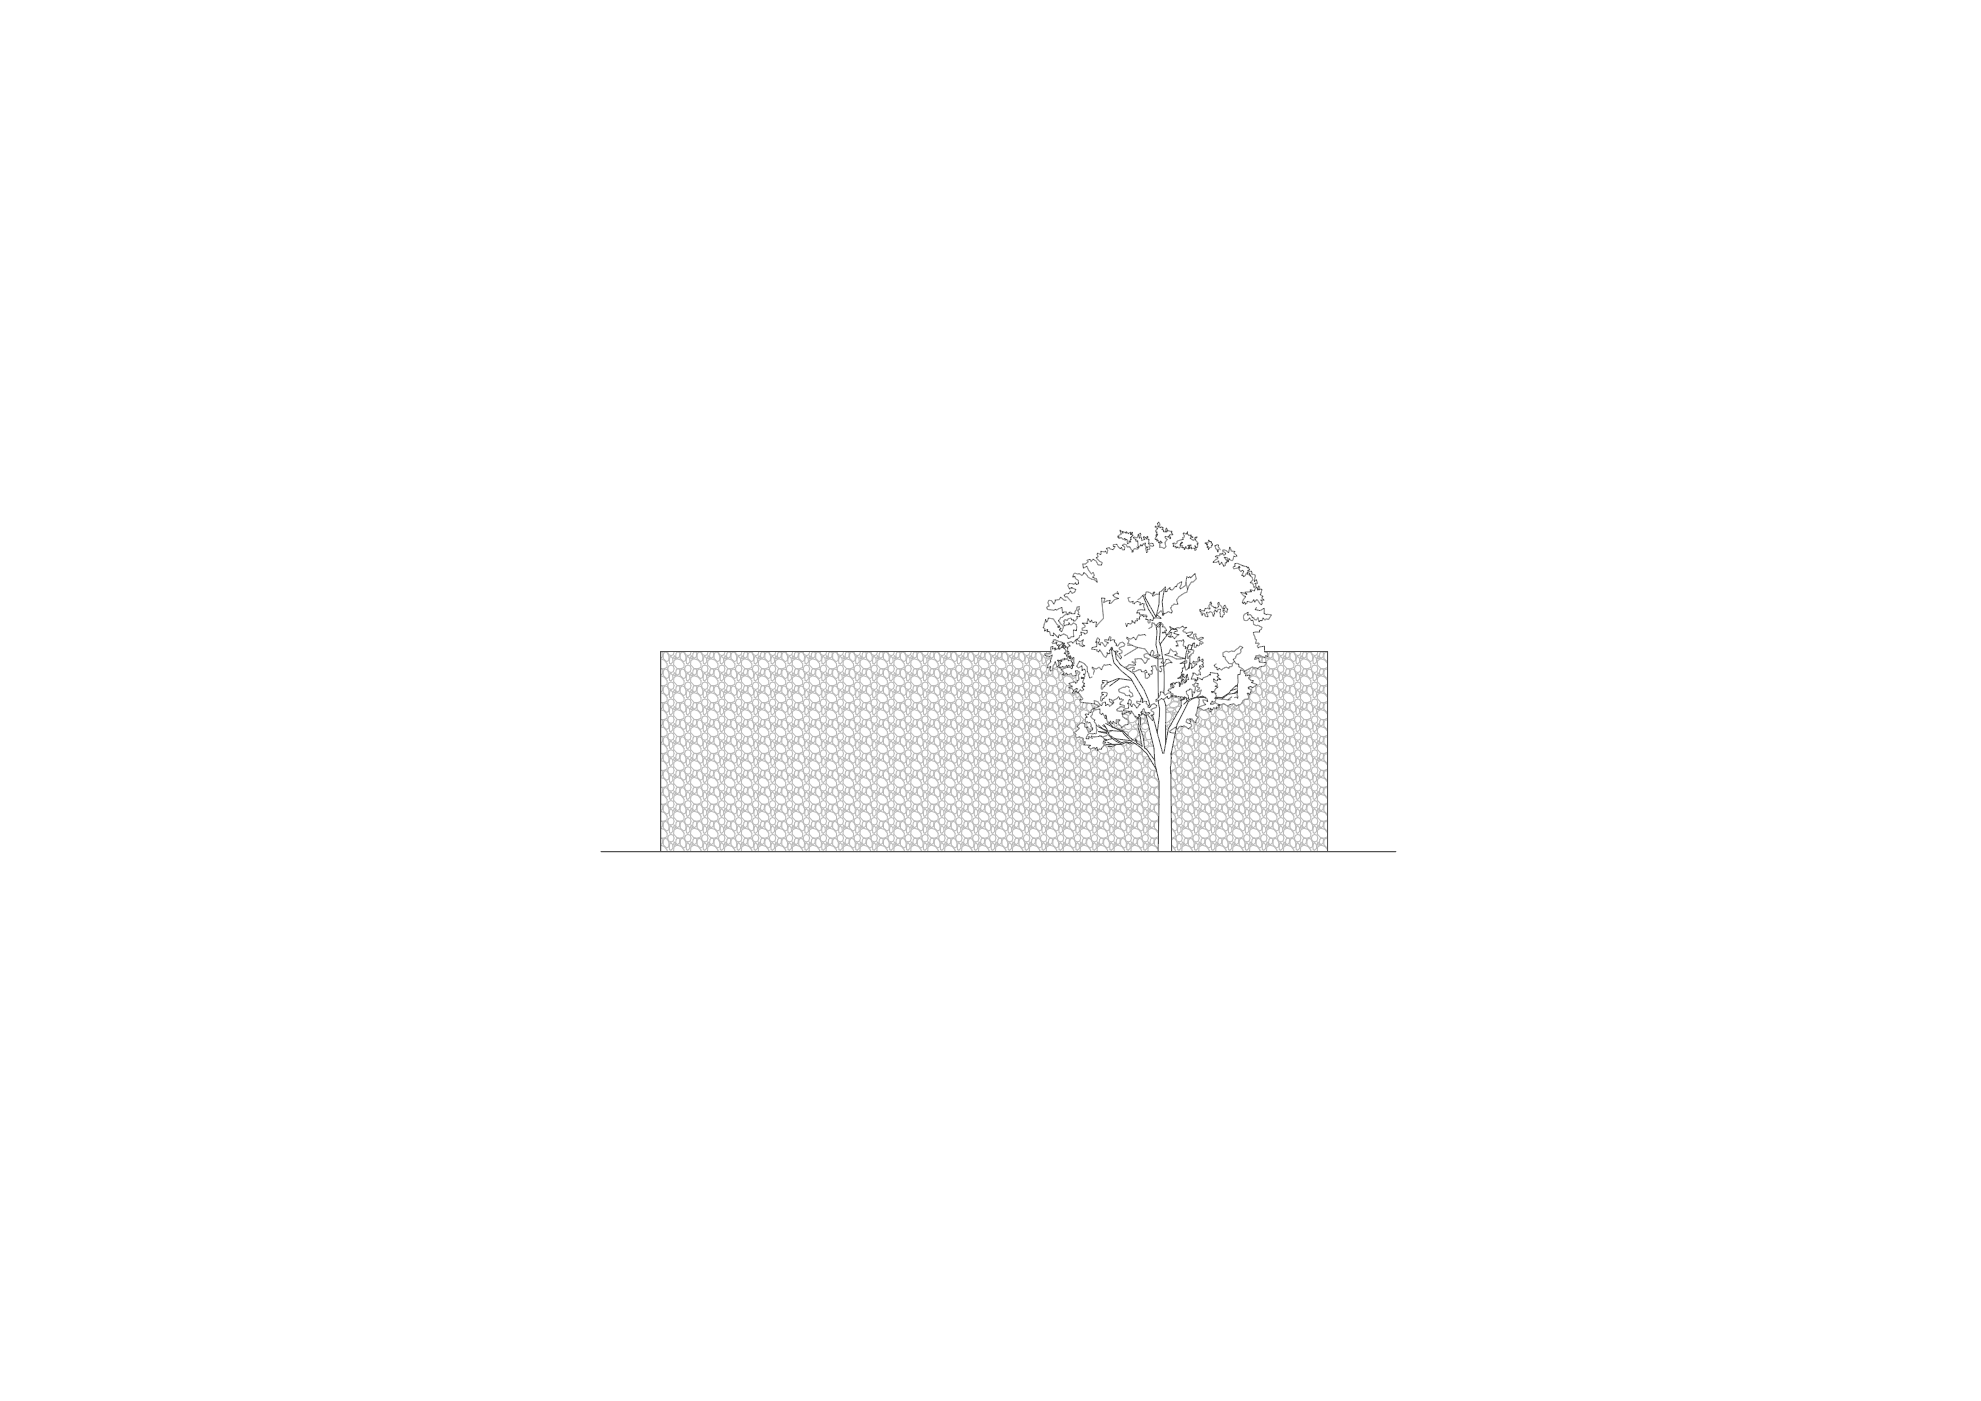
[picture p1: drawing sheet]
<svg xmlns="http://www.w3.org/2000/svg" width="594mm" height="420mm" viewBox="0 0 594 420" stroke-linecap="round" stroke-linejoin="round" font-family="sans-serif">
<!-- layer: retini -->
<g fill="none" stroke="#b9b9b9" stroke-width=".3">
<path d="M198.1 197.6l1.1 .4 .9 1.1-.1 1.1-.9 .4h-1l.7 .2-.1 1.3-.6 .3M199.3 195.4h-1.2l.7 .3-.1 1.3-.6 .4M199.4 195.5l.7 .2 .5 1.1-.1 1.3-.6 .3-1-.9v-1.3zM200.3 195.4l.2 .9 .7 .3M200.9 197l.3-.1 .5 .5 .1 1.1-.6 .6-.4-.2-.1-.9zM202.1 198.1l.9-.5 1.3 .4 .9 1.1-.1 1.1-1 .4-1-.1-1.1-1.2zM202.1 195.4l-.2 .9-.7 .4M202.2 196.7l.5 .7-.5 .2-.2-.3zM203 195.4h.1M203.1 195.5l.8 .2-.2 1.3-.6 .4-.5-.5 .2-1zM204.3 195.4h-1.2M204.4 195.5l.8 .2 .5 1.1-.1 1.3-.6 .3-1-.9v-1.3z"/>
<path d="M205.3 195.4l.3 .9 .7 .3M206 197l.3-.1 .5 .5 .1 1.1-.6 .6-.4-.2-.1-.9zM207.2 198.1l.9-.5 1.3 .4 .8 1.1v1.1l-1 .4-1-.1-1.1-1.2zM207.2 195.4l-.2 .9-.7 .4M207.3 196.7l.4 .7-.5 .2-.1-.3zM208.1 195.4h1.3M208.2 195.5l.8 .2-.2 1.3-.6 .4-.5-.5 .1-1zM209.5 195.5l.7 .2 .6 1.1-.1 1.3-.6 .3-1-.9v-1.3zM210.4 195.4l.2 .9 .8 .3M211.1 197l.3-.1 .5 .5 .1 1.1-.6 .6-.4-.2-.2-.9zM212.3 198.1l.9-.5 1.3 .4 .8 1.1v1.1l-1 .4-1.1-.1-1-1.2zM212.3 195.4l-.2 .9-.7 .4"/>
<path d="M212.4 196.7l.4 .7-.5 .2-.1-.3zM213.2 195.4h1.3M213.3 195.5l.8 .2-.2 1.3-.6 .4-.5-.5 .1-1zM214.6 195.5l.7 .2 .6 1.1-.1 1.3-.6 .3-1.1-.9v-1.3zM215.5 195.4l.2 .9 .7 .3M216.2 197l.2-.1 .5 .5 .1 1.1-.6 .6-.4-.2-.1-.9zM217.4 198.1l.9-.5 1.2 .4 .9 1.1-.1 1.1-.9 .4-1.1-.1-1.1-1.2zM217.4 195.4l-.3 .9-.7 .4M217.4 196.7l.5 .7-.5 .2-.2-.3zM218.3 195.4h1.3M218.4 195.5l.7 .2-.1 1.3-.6 .4-.5-.5 .1-1zM219.7 195.5l.7 .2 .6 1.1-.1 1.3-.7 .3-1-.9v-1.3z"/>
<path d="M220.6 195.4l.2 .9 .7 .3M221.3 197l.2-.1 .5 .5 .1 1.1-.6 .6-.4-.2-.1-.9zM222.4 198.1l.9-.5 1.3 .4 .9 1.1-.1 1.1-.9 .4-1.1-.1-1.1-1.2zM222.5 195.4l-.3 .9-.7 .4M222.5 196.7l.5 .7-.5 .2-.2-.3zM223.4 195.4h.1M223.4 195.5l.8 .2-.1 1.3-.7 .4-.5-.5 .2-1zM224.7 195.4h-1.3M224.8 195.5l.7 .2 .5 1.1-.1 1.3-.6 .3-1-.9v-1.3zM225.7 195.4l.2 .9 .7 .3M226.3 197l.3-.1 .5 .5 .1 1.1-.6 .6-.4-.2-.1-.9zM227.5 198.1l.9-.5 1.3 .4 .9 1.1-.1 1.1-1 .4-1-.1-1.1-1.2z"/>
<path d="M227.5 195.4l-.2 .9-.7 .4M227.6 196.7l.5 .7-.5 .2-.2-.3zM228.4 195.4h1.3M228.5 195.5l.8 .2-.2 1.3-.6 .4-.5-.5 .2-1zM229.8 195.5l.8 .2 .5 1.1-.1 1.3-.6 .3-1-.9v-1.3zM230.7 195.4l.3 .9 .7 .3M231.4 197l.3-.1 .5 .5 .1 1.1-.6 .6-.4-.2-.1-.9zM232.6 198.1l.9-.5 1.3 .4 .8 1.1v1.1l-1 .4-1-.1-1.1-1.2zM232.6 195.4l-.2 .9-.7 .4M232.7 196.7l.4 .7-.5 .2-.1-.3zM233.5 195.4h1.3M233.6 195.5l.8 .2-.2 1.3-.6 .4-.5-.5 .1-1z"/>
<path d="M234.9 195.5l.7 .2 .6 1.1-.1 1.3-.6 .3-1-.9v-1.3zM235.8 195.4l.2 .9 .8 .3M236.5 197l.3-.1 .5 .5 .1 1.1-.6 .6-.4-.2-.2-.9zM237.7 198.1l.9-.5 1.3 .4 .8 1.1v1.1l-1 .4-1.1-.1-1-1.2zM237.7 195.4l-.2 .9-.7 .4M237.8 196.7l.4 .7-.5 .2-.1-.3zM238.6 195.4h1.3M238.7 195.5l.8 .2-.2 1.3-.6 .4-.5-.5 .1-1zM240 195.5l.7 .2 .6 1.1-.1 1.3-.6 .3-1.1-.9v-1.3zM240.9 195.4l.2 .9 .7 .3M241.6 197l.2-.1 .5 .5 .1 1.1-.6 .6-.4-.2-.1-.9zM242.8 198.1l.9-.5 1.2 .4 .9 1.1-.1 1.1-.9 .4-1.1-.1-1.1-1.2z"/>
<path d="M242.8 195.4l-.3 .9-.7 .4M242.8 196.7l.5 .7-.5 .2-.2-.3zM243.7 195.4h.1M243.8 195.5l.7 .2-.1 1.3-.6 .4-.5-.5 .1-1zM245 195.4h-1.3M245.1 195.5l.7 .2 .6 1.1-.1 1.3-.7 .3-1-.9v-1.3zM246 195.4l.2 .9 .7 .3M246.7 197l.2-.1 .5 .5 .1 1.1-.6 .6-.4-.2-.1-.9zM247.8 198.1l.9-.5 1.3 .4 .9 1.1-.1 1.1-.9 .4-1.1-.1-1.1-1.2zM247.9 195.4l-.3 .9-.7 .4M247.9 196.7l.5 .7-.5 .2-.2-.3zM248.8 195.4h.1"/>
<path d="M248.8 195.5l.8 .2-.1 1.3-.7 .4-.5-.5 .2-1zM250.1 195.4h-1.3M250.2 195.5l.7 .2 .5 1.1-.1 1.3-.6 .3-1-.9v-1.3zM251.1 195.4l.2 .9 .7 .3M251.7 197l.3-.1 .5 .5 .1 1.1-.6 .6-.4-.2-.1-.9zM252.9 198.1l.9-.5 1.3 .4 .9 1.1-.1 1.1-1 .4-1-.1-1.1-1.2zM252.9 195.4l-.2 .9-.7 .4M253 196.7l.5 .7-.5 .2-.2-.3zM253.8 195.4h1.3M253.9 195.5l.8 .2-.2 1.3-.6 .4-.5-.5 .2-1zM255.2 195.5l.8 .2 .5 1.1-.1 1.3-.6 .3-1-.9v-1.3zM256.1 195.4l.3 .9 .7 .3"/>
<path d="M256.8 197l.3-.1 .5 .5 .1 1.1-.6 .6-.4-.2-.1-.9zM258 198.1l.9-.5 1.3 .4 .8 1.1v1.1l-1 .4-1-.1-1.1-1.2zM258 195.4l-.2 .9-.7 .4M258.1 196.7l.4 .7-.5 .2-.1-.3zM258.9 195.4h1.3M259 195.5l.8 .2-.2 1.3-.6 .4-.5-.5 .1-1zM260.3 195.5l.7 .2 .6 1.1-.1 1.3-.6 .3-1-.9v-1.3zM261.2 195.4l.2 .9 .8 .3M261.9 197l.3-.1 .5 .5 .1 1.1-.6 .6-.4-.2-.2-.9zM263.1 198.1l.9-.5 1.3 .4 .8 1.1v1.1l-1 .4-1.1-.1-1-1.2zM263.1 195.4l-.2 .9-.7 .4M263.2 196.7l.4 .7-.5 .2-.1-.3z"/>
<path d="M264 195.4h1.3M264.1 195.5l.8 .2-.2 1.3-.6 .4-.5-.5 .1-1zM265.4 195.5l.7 .2 .6 1.1-.1 1.3-.6 .3-1.1-.9v-1.3zM266.3 195.4l.2 .9 .7 .3M267 197l.2-.1 .5 .5 .1 1.1-.6 .6-.4-.2-.1-.9zM268.2 198.1l.9-.5 1.2 .4 .9 1.1-.1 1.1-.9 .4-1.1-.1-1.1-1.2zM268.2 195.4l-.3 .9-.7 .4M268.2 196.7l.5 .7-.5 .2-.2-.3zM269.1 195.4h.1M269.2 195.5l.7 .2-.1 1.3-.6 .4-.5-.5 .1-1zM270.4 195.4h-1.3M270.5 195.5l.7 .2 .6 1.1-.1 1.3-.7 .3-1-.9v-1.3z"/>
<path d="M271.4 195.4l.2 .9 .7 .3M272.1 197l.2-.1 .5 .5 .1 1.1-.6 .6-.4-.2-.1-.9zM273.2 198.1l.9-.5 1.3 .4 .9 1.1-.1 1.1-.9 .4-1.1-.1-1.1-1.2zM273.3 195.4l-.3 .9-.7 .4M273.3 196.7l.5 .7-.5 .2-.2-.3zM274.2 195.4h1.3M274.2 195.5l.8 .2-.1 1.3-.7 .4-.5-.5 .2-1zM275.6 195.5l.7 .2 .5 1.1-.1 1.3-.6 .3-1-.9v-1.3zM276.5 195.4l.2 .9 .7 .3M277.1 197l.3-.1 .5 .5 .1 1.1-.6 .6-.4-.2-.1-.9zM278.3 198.1l.9-.5 1.3 .4 .9 1.1-.1 1.1-1 .4-1-.1-1.1-1.2zM278.3 195.4l-.2 .9-.7 .4"/>
<path d="M278.4 196.7l.5 .7-.5 .2-.2-.3zM279.2 195.4h1.3M279.3 195.5l.8 .2-.2 1.3-.6 .4-.5-.5 .2-1zM280.6 195.5l.8 .2 .5 1.1-.1 1.3-.6 .3-1-.9v-1.3zM281.5 195.4l.3 .9 .7 .3M282.2 197l.3-.1 .5 .5 .1 1.1-.6 .6-.4-.2-.1-.9zM283.4 198.1l.9-.5 1.3 .4 .8 1.1v1.1l-1 .4-1-.1-1.1-1.2zM283.4 195.4l-.2 .9-.7 .4M283.5 196.7l.4 .7-.5 .2-.1-.3zM284.3 195.4h.1M284.4 195.5l.8 .2-.2 1.3-.6 .4-.5-.5 .1-1zM285.6 195.4h-1.2"/>
<path d="M285.7 195.5l.7 .2 .6 1.1-.1 1.3-.6 .3-1-.9v-1.3zM286.6 195.4l.2 .9 .8 .3M287.3 197l.3-.1 .5 .5 .1 1.1-.6 .6-.4-.2-.2-.9zM288.5 198.1l.9-.5 1.3 .4 .8 1.1v1.1l-1 .4-1.1-.1-1-1.2zM288.5 195.4l-.2 .9-.7 .4M288.6 196.7l.4 .7-.5 .2-.1-.3zM289.4 195.4h.1M289.5 195.5l.7 .2-.1 1.3-.6 .4-.5-.5 .1-1zM290.7 195.4h-1.3M290.8 195.5l.7 .2 .6 1.1-.1 1.3-.6 .3-1.1-.9v-1.3zM291.7 195.4l.2 .9 .7 .3M292.4 197l.2-.1 .5 .5 .1 1.1-.6 .6-.4-.2-.1-.9z"/>
<path d="M293.5 198.1l1-.5 1.2 .4 .9 1.1-.1 1.1-.9 .4-1.1-.1-1.1-1.2zM293.6 195.4l-.3 .9-.7 .4M293.6 196.7l.5 .7-.5 .2-.2-.3zM294.5 195.4h1.3M294.6 195.5l.7 .2-.1 1.3-.6 .4-.5-.5 .1-1zM295.9 195.5l.7 .2 .6 1.1-.1 1.3-.7 .3-1-.9v-1.3zM296.8 195.4l.2 .9 .7 .3M297.5 197l.2-.1 .5 .5 .1 1.1-.6 .6-.4-.2-.1-.9zM298.6 198.1l.9-.5 1.3 .4 .9 1.1-.1 1.1-.9 .4-1.1-.1-1.1-1.2zM298.7 195.4l-.3 .9-.7 .4M298.7 196.7l.5 .7-.5 .2-.2-.3zM299.6 195.4h1.3"/>
<path d="M299.6 195.5l.8 .2-.1 1.3-.7 .4-.5-.5 .2-1zM301 195.5l.7 .2 .5 1.1-.1 1.3-.6 .3-1-.9v-1.3zM301.9 195.4l.2 .9 .7 .3M302.5 197l.3-.1 .5 .5 .1 1.1-.6 .6-.4-.2-.1-.9zM303.7 198.1l.9-.5 1.3 .4 .9 1.1-.1 1.1-1 .4-1-.1-1.1-1.2zM303.7 195.4l-.2 .9-.7 .4M303.8 196.7l.5 .7-.5 .2-.2-.3zM304.6 195.4h.1M304.7 195.5l.8 .2-.2 1.3-.6 .4-.5-.5 .2-1zM305.9 195.4h-1.2M306 195.5l.8 .2 .5 1.1-.1 1.3-.6 .3-1-.9v-1.3zM306.9 195.4l.3 .9 .7 .3"/>
<path d="M307.6 197l.3-.1 .5 .5 .1 1.1-.6 .6-.4-.2-.1-.9zM308.8 198.1l.9-.5 1.3 .4 .8 1.1v1.1l-1 .4-1-.1-1.1-1.2zM308.8 195.4l-.2 .9-.7 .4M308.9 196.7l.4 .7-.5 .2-.1-.3zM309.7 195.4h.1M309.8 195.5l.8 .2-.2 1.3-.6 .4-.5-.5 .1-1zM311 195.4h-1.2M311.1 195.5l.7 .2 .6 1.1-.1 1.3-.6 .3-1-.9v-1.3zM312 195.4l.2 .9 .8 .3M312.7 197l.3-.1 .5 .5 .1 1.1-.6 .6-.4-.2-.2-.9zM313.4 196.5l-.4 .2M313.9 195.4l-.2 .7"/>
<path d="M313.9 196.7l-.1 .6 .1 .3 .5-.2-.4-.7M314.4 196.8l.5 .6 .5-.3M314.8 195.4h.4l-.3 .1-.4 .6M315.2 197.7l-.4-.1-.9 .5-.1 1.2 .4 .5M315.6 196.5h.1M316.4 198.5h.1M316.9 199.7v.5l-1.2 .3M317.3 199.9l-.2 .7 .2 .8 .7 .3M317.6 198.5v.4l.4 .2M317.6 199.6l-.2 .1M318.8 199.9l.2 .6M376.2 197.7h.1"/>
<path d="M376.7 197.1l.1 .5M377.8 200l-.5 .4M378.3 199.9l-.3 .7 .3 .8 .7 .3M378.4 197l-.1 1.1-.7 .2M378.7 197l-.1 1.7M379.3 197.1l.2 .3 .1 1.1-.2 .2M379.3 199.6l.4 .1 .3 .9-.3 .8-.7 .3M379.9 198.1l.9-.5 1.3 .4 .9 1.1-.1 1.1-1 .4-1-.1-1.1-1.2zM379.9 195.4v.2M380 196.8v.8l.5-.2-.4-.5M380.8 195.4h1.3M380.9 195.5l.8 .2-.2 1.3-.6 .4-.5-.5 .2-1z"/>
<path d="M382.2 195.5l.8 .2 .5 1.1-.1 1.3-.6 .3-1-.9v-1.3zM383.1 195.4l.3 .9 .7 .3M383.8 197l.3-.1 .5 .5 .1 1.1-.6 .6-.4-.2-.1-.9zM385 198.1l.9-.5 1.3 .4 .8 1.1v1.1l-1 .4-1-.1-1.1-1.2zM385 195.4l-.2 .9-.7 .4M385.1 196.7l.4 .7-.5 .2-.1-.3zM385.9 195.4h1.3M386 195.5l.8 .2-.2 1.3-.6 .4-.5-.5 .1-1zM387.3 195.5l.7 .2 .6 1.1-.1 1.3-.6 .3-1-.9v-1.3zM388.2 195.4l.2 .9 .8 .3M388.9 197l.3-.1 .5 .5 .1 1.1-.6 .6-.4-.2-.2-.9zM390.1 198.1l.9-.5 1.3 .4 .8 1.1v1.1l-1 .4-1.1-.1-1-1.2z"/>
<path d="M390.1 195.4l-.2 .9-.7 .4M390.2 196.7l.4 .7-.5 .2-.1-.3zM391 195.4h.1M391.1 195.5l.7 .2-.1 1.3-.6 .4-.5-.5 .1-1zM392.3 195.4h-1.3M392.4 195.5l.7 .2 .6 1.1-.1 1.3-.6 .3-1.1-.9v-1.3zM393.3 195.4l.2 .9 .7 .3M394 197l.2-.1 .5 .5 .1 1.1-.6 .6-.4-.2-.1-.9zM395.2 195.4l-.3 .9-.7 .4M395.2 196.7l.5 .7-.5 .2-.2-.3zM396.1 195.4h.1M396.2 195.5l.7 .2-.1 1.3-.6 .4-.5-.5 .1-1z"/>
<path d="M397.4 195.4h-1.3M398.1 199l-.8-1-1.2-.4-1 .5-.1 1.2 1.1 1.2M398.1 195.7l-.6-.2-.5 .7v1.3l1.1 .9M198.1 202.7l1.1 .4 .9 1.1-.1 1-.9 .4h-1M198.1 207.8l1.1 .3 .9 1.1-.1 1.1-.9 .4h-1M198.1 212.9l1.1 .3 .9 1.1-.1 1.1-.9 .4h-1l.7 .3-.1 1.2-.6 .4M198.1 217.9l1.1 .4 .9 1.1-.1 1.1-.9 .4-1-.1 .7 .3-.1 1.3-.6 .4M198.1 205.6l.7 .3-.1 1.3-.6 .3M198.1 210.7l.7 .3-.1 1.2-.6 .4M199.4 215.9l.7 .2 .5 1-.1 1.3-.6 .4-1-1v-1.3zM199.4 210.8l.7 .2 .5 1-.1 1.3-.6 .4-1-1v-1.3zM199.4 205.7l.7 .2 .5 1.1-.1 1.2-.6 .4-1-.9v-1.3z"/>
<path d="M199.4 200.6l.7 .2 .5 1.1-.1 1.3-.6 .3-1-.9v-1.3zM200.5 209.9l.7-.3 .7 .3 .3 .8-.3 .9-.7 .3-.7-.4-.3-.8zM200.9 202h.3l.5 .4 .1 1.2-.6 .6-.4-.2-.1-.9zM200.9 207.1h.3l.5 .4 .1 1.2-.6 .5-.4-.1-.1-1zM200.9 212.2l.3-.1 .5 .5 .1 1.2-.6 .5-.4-.1-.1-1zM200.9 217.3l.3-.1 .5 .5 .1 1.1-.6 .6-.4-.1-.1-1zM201.2 216.9l-.7-.3-.3-.8 .3-.8 .7-.3 .7 .2 .3 .9-.3 .9-.7 .3M201.2 206.8l-.7-.3-.3-.9 .3-.8 .7-.3 .7 .3 .3 .8-.3 .9-.7 .3M201.2 201.7l-.7-.3-.3-.8 .3-.8 .7-.4 .7 .3 .3 .9-.3 .8-.7 .3M202.1 203.2l.9-.6 1.3 .5 .9 1.1-.1 1-1 .4h-1l-1.1-1.2zM202.1 208.3l.9-.6 1.3 .4 .9 1.1-.1 1.1-1 .4h-1l-1.1-1.2zM202.1 213.4l.9-.6 1.3 .4 .9 1.1-.1 1.1-1 .4h-1l-1.1-1.2z"/>
<path d="M202.1 218.4l.9-.5 1.3 .4 .9 1.1-.1 1.1-1 .4-1-.1-1.1-1.1zM202.2 201.7l.5 .8-.5 .2-.2-.4zM202.2 206.8l.5 .8-.5 .2-.2-.4zM202.2 211.9l.5 .8-.5 .2-.2-.4zM202.2 217l.5 .7-.5 .2-.2-.3zM203.1 200.6l.8 .2-.2 1.3-.6 .4-.5-.5 .2-1zM203.1 215.8l.8 .3-.2 1.2-.6 .4-.5-.5 .2-1zM203.1 210.7l.8 .3-.2 1.2-.6 .5-.5-.6 .2-1zM203.1 205.6l.8 .3-.2 1.3-.6 .4-.5-.5 .2-1zM204.4 215.9l.8 .2 .5 1-.1 1.3-.6 .4-1-1v-1.3zM204.4 210.8l.8 .2 .5 1-.1 1.3-.6 .4-1-1v-1.3zM204.4 205.7l.8 .2 .5 1.1-.1 1.2-.6 .4-1-.9v-1.3z"/>
<path d="M204.4 200.6l.8 .2 .5 1.1-.1 1.3-.6 .3-1-.9v-1.3zM205.6 209.9l.7-.3 .7 .3 .2 .8-.2 .9-.7 .3-.7-.4-.3-.8zM206 202h.3l.5 .4 .1 1.2-.6 .6-.4-.2-.1-.9zM206 207.1h.3l.5 .4 .1 1.2-.6 .5-.4-.1-.1-1zM206 212.2l.3-.1 .5 .5 .1 1.2-.6 .5-.4-.1-.1-1zM206 217.3l.3-.1 .5 .5 .1 1.1-.6 .6-.4-.1-.1-1zM206.3 216.9l-.7-.3-.3-.8 .3-.8 .7-.3 .7 .2 .2 .9-.2 .9-.7 .3M206.3 206.8l-.7-.3-.3-.9 .3-.8 .7-.3 .7 .3 .2 .8-.2 .9-.7 .3M206.3 201.7l-.7-.3-.3-.8 .3-.8 .7-.4 .7 .3 .2 .9-.2 .8-.7 .3M207.2 203.2l.9-.6 1.3 .5 .8 1.1v1l-1 .4h-1l-1.1-1.2zM207.2 208.3l.9-.6 1.3 .4 .8 1.1v1.1l-1 .4h-1l-1.1-1.2zM207.2 213.4l.9-.6 1.3 .4 .8 1.1v1.1l-1 .4h-1l-1.1-1.2z"/>
<path d="M207.2 218.4l.9-.5 1.3 .4 .8 1.1v1.1l-1 .4-1-.1-1.1-1.1zM207.3 201.7l.4 .8-.5 .2-.1-.4zM207.3 206.8l.4 .8-.5 .2-.1-.4zM207.3 211.9l.4 .8-.5 .2-.1-.4zM207.3 217l.4 .7-.5 .2-.1-.3zM208.2 200.6l.8 .2-.2 1.3-.6 .4-.5-.5 .1-1zM208.2 215.8l.8 .3-.2 1.2-.6 .4-.5-.5 .1-1zM208.2 210.7l.8 .3-.2 1.2-.6 .5-.5-.6 .1-1zM208.2 205.6l.8 .3-.2 1.3-.6 .4-.5-.5 .1-1zM209.5 215.9l.7 .2 .6 1-.1 1.3-.6 .4-1-1v-1.3zM209.5 210.8l.7 .2 .6 1-.1 1.3-.6 .4-1-1v-1.3zM209.5 205.7l.7 .2 .6 1.1-.1 1.2-.6 .4-1-.9v-1.3z"/>
<path d="M209.5 200.6l.7 .2 .6 1.1-.1 1.3-.6 .3-1-.9v-1.3zM210.7 209.9l.7-.3 .7 .3 .2 .8-.2 .9-.7 .3-.8-.4-.2-.8zM211.1 202h.3l.5 .4 .1 1.2-.6 .6-.4-.2-.2-.9zM211.1 207.1h.3l.5 .4 .1 1.2-.6 .5-.4-.1-.2-1zM211.1 212.2l.3-.1 .5 .5 .1 1.2-.6 .5-.4-.1-.2-1zM211.1 217.3l.3-.1 .5 .5 .1 1.1-.6 .6-.4-.1-.2-1zM211.4 216.9l-.8-.3-.2-.8 .3-.8 .7-.3 .7 .2 .2 .9-.2 .9-.7 .3M211.4 206.8l-.8-.3-.2-.9 .3-.8 .7-.3 .7 .3 .2 .8-.2 .9-.7 .3M211.4 201.7l-.8-.3-.2-.8 .3-.8 .7-.4 .7 .3 .2 .9-.2 .8-.7 .3M212.3 203.2l.9-.6 1.3 .5 .8 1.1v1l-1 .4h-1.1l-1-1.2zM212.3 208.3l.9-.6 1.3 .4 .8 1.1v1.1l-1 .4h-1.1l-1-1.2zM212.3 213.4l.9-.6 1.3 .4 .8 1.1v1.1l-1 .4h-1.1l-1-1.2z"/>
<path d="M212.3 218.4l.9-.5 1.3 .4 .8 1.1v1.1l-1 .4-1.1-.1-1-1.1zM212.4 201.7l.4 .8-.5 .2-.1-.4zM212.4 206.8l.4 .8-.5 .2-.1-.4zM212.4 211.9l.4 .8-.5 .2-.1-.4zM212.4 217l.4 .7-.5 .2-.1-.3zM213.3 200.6l.8 .2-.2 1.3-.6 .4-.5-.5 .1-1zM213.3 215.8l.8 .3-.2 1.2-.6 .4-.5-.5 .1-1zM213.3 210.7l.8 .3-.2 1.2-.6 .5-.5-.6 .1-1zM213.3 205.6l.8 .3-.2 1.3-.6 .4-.5-.5 .1-1zM214.6 215.9l.7 .2 .6 1-.1 1.3-.6 .4-1.1-1v-1.3zM214.6 210.8l.7 .2 .6 1-.1 1.3-.6 .4-1.1-1v-1.3zM214.6 205.7l.7 .2 .6 1.1-.1 1.2-.6 .4-1.1-.9v-1.3z"/>
<path d="M214.6 200.6l.7 .2 .6 1.1-.1 1.3-.6 .3-1.1-.9v-1.3zM215.8 209.9l.6-.3 .7 .3 .3 .8-.3 .9-.7 .3-.7-.4-.2-.8zM216.2 202h.2l.5 .4 .1 1.2-.6 .6-.4-.2-.1-.9zM216.2 207.1h.2l.5 .4 .1 1.2-.6 .5-.4-.1-.1-1zM216.2 212.2l.2-.1 .5 .5 .1 1.2-.6 .5-.4-.1-.1-1zM216.2 217.3l.2-.1 .5 .5 .1 1.1-.6 .6-.4-.1-.1-1zM216.4 216.9l-.7-.3-.2-.8 .3-.8 .6-.3 .7 .2 .3 .9-.3 .9-.7 .3M216.4 206.8l-.7-.3-.2-.9 .3-.8 .6-.3 .7 .3 .3 .8-.3 .9-.7 .3M216.4 201.7l-.7-.3-.2-.8 .3-.8 .6-.4 .7 .3 .3 .9-.3 .8-.7 .3M217.4 203.2l.9-.6 1.2 .5 .9 1.1-.1 1-.9 .4h-1.1l-1.1-1.2zM217.4 208.3l.9-.6 1.2 .4 .9 1.1-.1 1.1-.9 .4h-1.1l-1.1-1.2zM217.4 213.4l.9-.6 1.2 .4 .9 1.1-.1 1.1-.9 .4h-1.1l-1.1-1.2z"/>
<path d="M217.4 218.4l.9-.5 1.2 .4 .9 1.1-.1 1.1-.9 .4-1.1-.1-1.1-1.1zM217.4 201.7l.5 .8-.5 .2-.2-.4zM217.4 206.8l.5 .8-.5 .2-.2-.4zM217.4 211.9l.5 .8-.5 .2-.2-.4zM217.4 217l.5 .7-.5 .2-.2-.3zM218.4 200.6l.7 .2-.1 1.3-.6 .4-.5-.5 .1-1zM218.4 215.8l.7 .3-.1 1.2-.6 .4-.5-.5 .1-1zM218.4 210.7l.7 .3-.1 1.2-.6 .5-.5-.6 .1-1zM218.4 205.6l.7 .3-.1 1.3-.6 .4-.5-.5 .1-1zM219.7 215.9l.7 .2 .6 1-.1 1.3-.7 .4-1-1v-1.3zM219.7 210.8l.7 .2 .6 1-.1 1.3-.7 .4-1-1v-1.3zM219.7 205.7l.7 .2 .6 1.1-.1 1.2-.7 .4-1-.9v-1.3z"/>
<path d="M219.7 200.6l.7 .2 .6 1.1-.1 1.3-.7 .3-1-.9v-1.3zM220.9 209.9l.6-.3 .7 .3 .3 .8-.3 .9-.7 .3-.7-.4-.3-.8zM221.3 202h.2l.5 .4 .1 1.2-.6 .6-.4-.2-.1-.9zM221.3 207.1h.2l.5 .4 .1 1.2-.6 .5-.4-.1-.1-1zM221.3 212.2l.2-.1 .5 .5 .1 1.2-.6 .5-.4-.1-.1-1zM221.3 217.3l.2-.1 .5 .5 .1 1.1-.6 .6-.4-.1-.1-1zM221.5 216.9l-.7-.3-.3-.8 .4-.8 .6-.3 .7 .2 .3 .9-.3 .9-.7 .3M221.5 206.8l-.7-.3-.3-.9 .4-.8 .6-.3 .7 .3 .3 .8-.3 .9-.7 .3M221.5 201.7l-.7-.3-.3-.8 .4-.8 .6-.4 .7 .3 .3 .9-.3 .8-.7 .3M222.4 203.2l.9-.6 1.3 .5 .9 1.1-.1 1-.9 .4h-1.1l-1.1-1.2zM222.4 208.3l.9-.6 1.3 .4 .9 1.1-.1 1.1-.9 .4h-1.1l-1.1-1.2zM222.4 213.4l.9-.6 1.3 .4 .9 1.1-.1 1.1-.9 .4h-1.1l-1.1-1.2z"/>
<path d="M222.4 218.4l.9-.5 1.3 .4 .9 1.1-.1 1.1-.9 .4-1.1-.1-1.1-1.1zM222.5 201.7l.5 .8-.5 .2-.2-.4zM222.5 206.8l.5 .8-.5 .2-.2-.4zM222.5 211.9l.5 .8-.5 .2-.2-.4zM222.5 217l.5 .7-.5 .2-.2-.3zM223.4 200.6l.8 .2-.1 1.3-.7 .4-.5-.5 .2-1zM223.4 215.8l.8 .3-.1 1.2-.7 .4-.5-.5 .2-1zM223.4 210.7l.8 .3-.1 1.2-.7 .5-.5-.6 .2-1zM223.4 205.6l.8 .3-.1 1.3-.7 .4-.5-.5 .2-1zM224.8 215.9l.7 .2 .5 1-.1 1.3-.6 .4-1-1v-1.3zM224.8 210.8l.7 .2 .5 1-.1 1.3-.6 .4-1-1v-1.3zM224.8 205.7l.7 .2 .5 1.1-.1 1.2-.6 .4-1-.9v-1.3z"/>
<path d="M224.8 200.6l.7 .2 .5 1.1-.1 1.3-.6 .3-1-.9v-1.3zM225.9 209.9l.7-.3 .7 .3 .3 .8-.3 .9-.7 .3-.7-.4-.3-.8zM226.3 202h.3l.5 .4 .1 1.2-.6 .6-.4-.2-.1-.9zM226.3 207.1h.3l.5 .4 .1 1.2-.6 .5-.4-.1-.1-1zM226.3 212.2l.3-.1 .5 .5 .1 1.2-.6 .5-.4-.1-.1-1zM226.3 217.3l.3-.1 .5 .5 .1 1.1-.6 .6-.4-.1-.1-1zM226.6 216.9l-.7-.3-.3-.8 .3-.8 .7-.3 .7 .2 .3 .9-.3 .9-.7 .3M226.6 206.8l-.7-.3-.3-.9 .3-.8 .7-.3 .7 .3 .3 .8-.3 .9-.7 .3M226.6 201.7l-.7-.3-.3-.8 .3-.8 .7-.4 .7 .3 .3 .9-.3 .8-.7 .3M227.5 203.2l.9-.6 1.3 .5 .9 1.1-.1 1-1 .4h-1l-1.1-1.2zM227.5 208.3l.9-.6 1.3 .4 .9 1.1-.1 1.1-1 .4h-1l-1.1-1.2zM227.5 213.4l.9-.6 1.3 .4 .9 1.1-.1 1.1-1 .4h-1l-1.1-1.2z"/>
<path d="M227.5 218.4l.9-.5 1.3 .4 .9 1.1-.1 1.1-1 .4-1-.1-1.1-1.1zM227.6 201.7l.5 .8-.5 .2-.2-.4zM227.6 206.8l.5 .8-.5 .2-.2-.4zM227.6 211.9l.5 .8-.5 .2-.2-.4zM227.6 217l.5 .7-.5 .2-.2-.3zM228.5 200.6l.8 .2-.2 1.3-.6 .4-.5-.5 .2-1zM228.5 215.8l.8 .3-.2 1.2-.6 .4-.5-.5 .2-1zM228.5 210.7l.8 .3-.2 1.2-.6 .5-.5-.6 .2-1zM228.5 205.6l.8 .3-.2 1.3-.6 .4-.5-.5 .2-1zM229.8 215.9l.8 .2 .5 1-.1 1.3-.6 .4-1-1v-1.3zM229.8 210.8l.8 .2 .5 1-.1 1.3-.6 .4-1-1v-1.3zM229.8 205.7l.8 .2 .5 1.1-.1 1.2-.6 .4-1-.9v-1.3z"/>
<path d="M229.8 200.6l.8 .2 .5 1.1-.1 1.3-.6 .3-1-.9v-1.3zM231 209.9l.7-.3 .7 .3 .2 .8-.2 .9-.7 .3-.7-.4-.3-.8zM231.4 202h.3l.5 .4 .1 1.2-.6 .6-.4-.2-.1-.9zM231.4 207.1h.3l.5 .4 .1 1.2-.6 .5-.4-.1-.1-1zM231.4 212.2l.3-.1 .5 .5 .1 1.2-.6 .5-.4-.1-.1-1zM231.4 217.3l.3-.1 .5 .5 .1 1.1-.6 .6-.4-.1-.1-1zM231.7 216.9l-.7-.3-.3-.8 .3-.8 .7-.3 .7 .2 .2 .9-.2 .9-.7 .3M231.7 206.8l-.7-.3-.3-.9 .3-.8 .7-.3 .7 .3 .2 .8-.2 .9-.7 .3M231.7 201.7l-.7-.3-.3-.8 .3-.8 .7-.4 .7 .3 .2 .9-.2 .8-.7 .3M232.6 203.2l.9-.6 1.3 .5 .8 1.1v1l-1 .4h-1l-1.1-1.2zM232.6 208.3l.9-.6 1.3 .4 .8 1.1v1.1l-1 .4h-1l-1.1-1.2zM232.6 213.4l.9-.6 1.3 .4 .8 1.1v1.1l-1 .4h-1l-1.1-1.2z"/>
<path d="M232.6 218.4l.9-.5 1.3 .4 .8 1.1v1.1l-1 .4-1-.1-1.1-1.1zM232.7 201.7l.4 .8-.5 .2-.1-.4zM232.7 206.8l.4 .8-.5 .2-.1-.4zM232.7 211.9l.4 .8-.5 .2-.1-.4zM232.7 217l.4 .7-.5 .2-.1-.3zM233.6 200.6l.8 .2-.2 1.3-.6 .4-.5-.5 .1-1zM233.6 215.8l.8 .3-.2 1.2-.6 .4-.5-.5 .1-1zM233.6 210.7l.8 .3-.2 1.2-.6 .5-.5-.6 .1-1zM233.6 205.6l.8 .3-.2 1.3-.6 .4-.5-.5 .1-1zM234.9 215.9l.7 .2 .6 1-.1 1.3-.6 .4-1-1v-1.3zM234.9 210.8l.7 .2 .6 1-.1 1.3-.6 .4-1-1v-1.3zM234.9 205.7l.7 .2 .6 1.1-.1 1.2-.6 .4-1-.9v-1.3z"/>
<path d="M234.9 200.6l.7 .2 .6 1.1-.1 1.3-.6 .3-1-.9v-1.3zM236.1 209.9l.7-.3 .7 .3 .2 .8-.2 .9-.7 .3-.8-.4-.2-.8zM236.5 202h.3l.5 .4 .1 1.2-.6 .6-.4-.2-.2-.9zM236.5 207.1h.3l.5 .4 .1 1.2-.6 .5-.4-.1-.2-1zM236.5 212.2l.3-.1 .5 .5 .1 1.2-.6 .5-.4-.1-.2-1zM236.5 217.3l.3-.1 .5 .5 .1 1.1-.6 .6-.4-.1-.2-1zM236.8 216.9l-.8-.3-.2-.8 .3-.8 .7-.3 .7 .2 .2 .9-.2 .9-.7 .3M236.8 206.8l-.8-.3-.2-.9 .3-.8 .7-.3 .7 .3 .2 .8-.2 .9-.7 .3M236.8 201.7l-.8-.3-.2-.8 .3-.8 .7-.4 .7 .3 .2 .9-.2 .8-.7 .3M237.7 203.2l.9-.6 1.3 .5 .8 1.1v1l-1 .4h-1.1l-1-1.2zM237.7 208.3l.9-.6 1.3 .4 .8 1.1v1.1l-1 .4h-1.1l-1-1.2zM237.7 213.4l.9-.6 1.3 .4 .8 1.1v1.1l-1 .4h-1.1l-1-1.2z"/>
<path d="M237.7 218.4l.9-.5 1.3 .4 .8 1.1v1.1l-1 .4-1.1-.1-1-1.1zM237.8 201.7l.4 .8-.5 .2-.1-.4zM237.8 206.8l.4 .8-.5 .2-.1-.4zM237.8 211.9l.4 .8-.5 .2-.1-.4zM237.8 217l.4 .7-.5 .2-.1-.3zM238.7 200.6l.8 .2-.2 1.3-.6 .4-.5-.5 .1-1zM238.7 215.8l.8 .3-.2 1.2-.6 .4-.5-.5 .1-1zM238.7 210.7l.8 .3-.2 1.2-.6 .5-.5-.6 .1-1zM238.7 205.6l.8 .3-.2 1.3-.6 .4-.5-.5 .1-1zM240 215.9l.7 .2 .6 1-.1 1.3-.6 .4-1.1-1v-1.3zM240 210.8l.7 .2 .6 1-.1 1.3-.6 .4-1.1-1v-1.3zM240 205.7l.7 .2 .6 1.1-.1 1.2-.6 .4-1.1-.9v-1.3z"/>
<path d="M240 200.6l.7 .2 .6 1.1-.1 1.3-.6 .3-1.1-.9v-1.3zM241.2 209.9l.6-.3 .7 .3 .3 .8-.3 .9-.7 .3-.7-.4-.2-.8zM241.6 202h.2l.5 .4 .1 1.2-.6 .6-.4-.2-.1-.9zM241.6 207.1h.2l.5 .4 .1 1.2-.6 .5-.4-.1-.1-1zM241.6 212.2l.2-.1 .5 .5 .1 1.2-.6 .5-.4-.1-.1-1zM241.6 217.3l.2-.1 .5 .5 .1 1.1-.6 .6-.4-.1-.1-1zM241.8 216.9l-.7-.3-.2-.8 .3-.8 .6-.3 .7 .2 .3 .9-.3 .9-.7 .3M241.8 206.8l-.7-.3-.2-.9 .3-.8 .6-.3 .7 .3 .3 .8-.3 .9-.7 .3M241.8 201.7l-.7-.3-.2-.8 .3-.8 .6-.4 .7 .3 .3 .9-.3 .8-.7 .3M242.8 203.2l.9-.6 1.2 .5 .9 1.1-.1 1-.9 .4h-1.1l-1.1-1.2zM242.8 208.3l.9-.6 1.2 .4 .9 1.1-.1 1.1-.9 .4h-1.1l-1.1-1.2zM242.8 213.4l.9-.6 1.2 .4 .9 1.1-.1 1.1-.9 .4h-1.1l-1.1-1.2z"/>
<path d="M242.8 218.4l.9-.5 1.2 .4 .9 1.1-.1 1.1-.9 .4-1.1-.1-1.1-1.1zM242.8 201.7l.5 .8-.5 .2-.2-.4zM242.8 206.8l.5 .8-.5 .2-.2-.4zM242.8 211.9l.5 .8-.5 .2-.2-.4zM242.8 217l.5 .7-.5 .2-.2-.3zM243.8 200.6l.7 .2-.1 1.3-.6 .4-.5-.5 .1-1zM243.8 215.8l.7 .3-.1 1.2-.6 .4-.5-.5 .1-1zM243.8 210.7l.7 .3-.1 1.2-.6 .5-.5-.6 .1-1zM243.8 205.6l.7 .3-.1 1.3-.6 .4-.5-.5 .1-1zM245.1 215.9l.7 .2 .6 1-.1 1.3-.7 .4-1-1v-1.3zM245.1 210.8l.7 .2 .6 1-.1 1.3-.7 .4-1-1v-1.3zM245.1 205.7l.7 .2 .6 1.1-.1 1.2-.7 .4-1-.9v-1.3z"/>
<path d="M245.1 200.6l.7 .2 .6 1.1-.1 1.3-.7 .3-1-.9v-1.3zM246.3 209.9l.6-.3 .7 .3 .3 .8-.3 .9-.7 .3-.7-.4-.3-.8zM246.7 202h.2l.5 .4 .1 1.2-.6 .6-.4-.2-.1-.9zM246.7 207.1h.2l.5 .4 .1 1.2-.6 .5-.4-.1-.1-1zM246.7 212.2l.2-.1 .5 .5 .1 1.2-.6 .5-.4-.1-.1-1zM246.7 217.3l.2-.1 .5 .5 .1 1.1-.6 .6-.4-.1-.1-1zM246.9 216.9l-.7-.3-.3-.8 .4-.8 .6-.3 .7 .2 .3 .9-.3 .9-.7 .3M246.9 206.8l-.7-.3-.3-.9 .4-.8 .6-.3 .7 .3 .3 .8-.3 .9-.7 .3M246.9 201.7l-.7-.3-.3-.8 .4-.8 .6-.4 .7 .3 .3 .9-.3 .8-.7 .3M247.8 203.2l.9-.6 1.3 .5 .9 1.1-.1 1-.9 .4h-1.1l-1.1-1.2zM247.8 208.3l.9-.6 1.3 .4 .9 1.1-.1 1.1-.9 .4h-1.1l-1.1-1.2zM247.8 213.4l.9-.6 1.3 .4 .9 1.1-.1 1.1-.9 .4h-1.1l-1.1-1.2z"/>
<path d="M247.8 218.4l.9-.5 1.3 .4 .9 1.1-.1 1.1-.9 .4-1.1-.1-1.1-1.1zM247.9 201.7l.5 .8-.5 .2-.2-.4zM247.9 206.8l.5 .8-.5 .2-.2-.4zM247.9 211.9l.5 .8-.5 .2-.2-.4zM247.9 217l.5 .7-.5 .2-.2-.3zM248.8 200.6l.8 .2-.1 1.3-.7 .4-.5-.5 .2-1zM248.8 215.8l.8 .3-.1 1.2-.7 .4-.5-.5 .2-1zM248.8 210.7l.8 .3-.1 1.2-.7 .5-.5-.6 .2-1zM248.8 205.6l.8 .3-.1 1.3-.7 .4-.5-.5 .2-1zM250.2 215.9l.7 .2 .5 1-.1 1.3-.6 .4-1-1v-1.3zM250.2 210.8l.7 .2 .5 1-.1 1.3-.6 .4-1-1v-1.3zM250.2 205.7l.7 .2 .5 1.1-.1 1.2-.6 .4-1-.9v-1.3z"/>
<path d="M250.2 200.6l.7 .2 .5 1.1-.1 1.3-.6 .3-1-.9v-1.3zM251.3 209.9l.7-.3 .7 .3 .3 .8-.3 .9-.7 .3-.7-.4-.3-.8zM251.7 202h.3l.5 .4 .1 1.2-.6 .6-.4-.2-.1-.9zM251.7 207.1h.3l.5 .4 .1 1.2-.6 .5-.4-.1-.1-1zM251.7 212.2l.3-.1 .5 .5 .1 1.2-.6 .5-.4-.1-.1-1zM251.7 217.3l.3-.1 .5 .5 .1 1.1-.6 .6-.4-.1-.1-1zM252 216.9l-.7-.3-.3-.8 .3-.8 .7-.3 .7 .2 .3 .9-.3 .9-.7 .3M252 206.8l-.7-.3-.3-.9 .3-.8 .7-.3 .7 .3 .3 .8-.3 .9-.7 .3M252 201.7l-.7-.3-.3-.8 .3-.8 .7-.4 .7 .3 .3 .9-.3 .8-.7 .3M252.9 203.2l.9-.6 1.3 .5 .9 1.1-.1 1-1 .4h-1l-1.1-1.2zM252.9 208.3l.9-.6 1.3 .4 .9 1.1-.1 1.1-1 .4h-1l-1.1-1.2zM252.9 213.4l.9-.6 1.3 .4 .9 1.1-.1 1.1-1 .4h-1l-1.1-1.2z"/>
<path d="M252.9 218.4l.9-.5 1.3 .4 .9 1.1-.1 1.1-1 .4-1-.1-1.1-1.1zM253 201.7l.5 .8-.5 .2-.2-.4zM253 206.8l.5 .8-.5 .2-.2-.4zM253 211.9l.5 .8-.5 .2-.2-.4zM253 217l.5 .7-.5 .2-.2-.3zM253.9 200.6l.8 .2-.2 1.3-.6 .4-.5-.5 .2-1zM253.9 215.8l.8 .3-.2 1.2-.6 .4-.5-.5 .2-1zM253.9 210.7l.8 .3-.2 1.2-.6 .5-.5-.6 .2-1zM253.9 205.6l.8 .3-.2 1.3-.6 .4-.5-.5 .2-1zM255.2 215.9l.8 .2 .5 1-.1 1.3-.6 .4-1-1v-1.3zM255.2 210.8l.8 .2 .5 1-.1 1.3-.6 .4-1-1v-1.3zM255.2 205.7l.8 .2 .5 1.1-.1 1.2-.6 .4-1-.9v-1.3z"/>
<path d="M255.2 200.6l.8 .2 .5 1.1-.1 1.3-.6 .3-1-.9v-1.3zM256.4 209.9l.7-.3 .7 .3 .2 .8-.2 .9-.7 .3-.7-.4-.3-.8zM256.8 202h.3l.5 .4 .1 1.2-.6 .6-.4-.2-.1-.9zM256.8 207.1h.3l.5 .4 .1 1.2-.6 .5-.4-.1-.1-1zM256.8 212.2l.3-.1 .5 .5 .1 1.2-.6 .5-.4-.1-.1-1zM256.8 217.3l.3-.1 .5 .5 .1 1.1-.6 .6-.4-.1-.1-1zM257.1 216.9l-.7-.3-.3-.8 .3-.8 .7-.3 .7 .2 .2 .9-.2 .9-.7 .3M257.1 206.8l-.7-.3-.3-.9 .3-.8 .7-.3 .7 .3 .2 .8-.2 .9-.7 .3M257.1 201.7l-.7-.3-.3-.8 .3-.8 .7-.4 .7 .3 .2 .9-.2 .8-.7 .3M258 203.2l.9-.6 1.3 .5 .8 1.1v1l-1 .4h-1l-1.1-1.2zM258 208.3l.9-.6 1.3 .4 .8 1.1v1.1l-1 .4h-1l-1.1-1.2zM258 213.4l.9-.6 1.3 .4 .8 1.1v1.1l-1 .4h-1l-1.1-1.2z"/>
<path d="M258 218.4l.9-.5 1.3 .4 .8 1.1v1.1l-1 .4-1-.1-1.1-1.1zM258.1 201.7l.4 .8-.5 .2-.1-.4zM258.1 206.8l.4 .8-.5 .2-.1-.4zM258.1 211.9l.4 .8-.5 .2-.1-.4zM258.1 217l.4 .7-.5 .2-.1-.3zM259 200.6l.8 .2-.2 1.3-.6 .4-.5-.5 .1-1zM259 215.8l.8 .3-.2 1.2-.6 .4-.5-.5 .1-1zM259 210.7l.8 .3-.2 1.2-.6 .5-.5-.6 .1-1zM259 205.6l.8 .3-.2 1.3-.6 .4-.5-.5 .1-1zM260.3 215.9l.7 .2 .6 1-.1 1.3-.6 .4-1-1v-1.3zM260.3 210.8l.7 .2 .6 1-.1 1.3-.6 .4-1-1v-1.3zM260.3 205.7l.7 .2 .6 1.1-.1 1.2-.6 .4-1-.9v-1.3z"/>
<path d="M260.3 200.6l.7 .2 .6 1.1-.1 1.3-.6 .3-1-.9v-1.3zM261.5 209.9l.7-.3 .7 .3 .2 .8-.2 .9-.7 .3-.8-.4-.2-.8zM261.9 202h.3l.5 .4 .1 1.2-.6 .6-.4-.2-.2-.9zM261.9 207.1h.3l.5 .4 .1 1.2-.6 .5-.4-.1-.2-1zM261.9 212.2l.3-.1 .5 .5 .1 1.2-.6 .5-.4-.1-.2-1zM261.9 217.3l.3-.1 .5 .5 .1 1.1-.6 .6-.4-.1-.2-1zM262.2 216.9l-.8-.3-.2-.8 .3-.8 .7-.3 .7 .2 .2 .9-.2 .9-.7 .3M262.2 206.8l-.8-.3-.2-.9 .3-.8 .7-.3 .7 .3 .2 .8-.2 .9-.7 .3M262.2 201.7l-.8-.3-.2-.8 .3-.8 .7-.4 .7 .3 .2 .9-.2 .8-.7 .3M263.1 203.2l.9-.6 1.3 .5 .8 1.1v1l-1 .4h-1.1l-1-1.2zM263.1 208.3l.9-.6 1.3 .4 .8 1.1v1.1l-1 .4h-1.1l-1-1.2zM263.1 213.4l.9-.6 1.3 .4 .8 1.1v1.1l-1 .4h-1.1l-1-1.2z"/>
<path d="M263.1 218.4l.9-.5 1.3 .4 .8 1.1v1.1l-1 .4-1.1-.1-1-1.1zM263.2 201.7l.4 .8-.5 .2-.1-.4zM263.2 206.8l.4 .8-.5 .2-.1-.4zM263.2 211.9l.4 .8-.5 .2-.1-.4zM263.2 217l.4 .7-.5 .2-.1-.3zM264.1 200.6l.8 .2-.2 1.3-.6 .4-.5-.5 .1-1zM264.1 215.8l.8 .3-.2 1.2-.6 .4-.5-.5 .1-1zM264.1 210.7l.8 .3-.2 1.2-.6 .5-.5-.6 .1-1zM264.1 205.6l.8 .3-.2 1.3-.6 .4-.5-.5 .1-1zM265.4 215.9l.7 .2 .6 1-.1 1.3-.6 .4-1.1-1v-1.3zM265.4 210.8l.7 .2 .6 1-.1 1.3-.6 .4-1.1-1v-1.3zM265.4 205.7l.7 .2 .6 1.1-.1 1.2-.6 .4-1.1-.9v-1.3z"/>
<path d="M265.4 200.6l.7 .2 .6 1.1-.1 1.3-.6 .3-1.1-.9v-1.3zM266.6 209.9l.6-.3 .7 .3 .3 .8-.3 .9-.7 .3-.7-.4-.2-.8zM267 202h.2l.5 .4 .1 1.2-.6 .6-.4-.2-.1-.9zM267 207.1h.2l.5 .4 .1 1.2-.6 .5-.4-.1-.1-1zM267 212.2l.2-.1 .5 .5 .1 1.2-.6 .5-.4-.1-.1-1zM267 217.3l.2-.1 .5 .5 .1 1.1-.6 .6-.4-.1-.1-1zM267.2 216.9l-.7-.3-.2-.8 .3-.8 .6-.3 .7 .2 .3 .9-.3 .9-.7 .3M267.2 206.8l-.7-.3-.2-.9 .3-.8 .6-.3 .7 .3 .3 .8-.3 .9-.7 .3M267.2 201.7l-.7-.3-.2-.8 .3-.8 .6-.4 .7 .3 .3 .9-.3 .8-.7 .3M268.2 203.2l.9-.6 1.2 .5 .9 1.1-.1 1-.9 .4h-1.1l-1.1-1.2zM268.2 208.3l.9-.6 1.2 .4 .9 1.1-.1 1.1-.9 .4h-1.1l-1.1-1.2zM268.2 213.4l.9-.6 1.2 .4 .9 1.1-.1 1.1-.9 .4h-1.1l-1.1-1.2z"/>
<path d="M268.2 218.4l.9-.5 1.2 .4 .9 1.1-.1 1.1-.9 .4-1.1-.1-1.1-1.1zM268.2 201.7l.5 .8-.5 .2-.2-.4zM268.2 206.8l.5 .8-.5 .2-.2-.4zM268.2 211.9l.5 .8-.5 .2-.2-.4zM268.2 217l.5 .7-.5 .2-.2-.3zM269.2 200.6l.7 .2-.1 1.3-.6 .4-.5-.5 .1-1zM269.2 215.8l.7 .3-.1 1.2-.6 .4-.5-.5 .1-1zM269.2 210.7l.7 .3-.1 1.2-.6 .5-.5-.6 .1-1zM269.2 205.6l.7 .3-.1 1.3-.6 .4-.5-.5 .1-1zM270.5 215.9l.7 .2 .6 1-.1 1.3-.7 .4-1-1v-1.3zM270.5 210.8l.7 .2 .6 1-.1 1.3-.7 .4-1-1v-1.3zM270.5 205.7l.7 .2 .6 1.1-.1 1.2-.7 .4-1-.9v-1.3z"/>
<path d="M270.5 200.6l.7 .2 .6 1.1-.1 1.3-.7 .3-1-.9v-1.3zM271.7 209.9l.6-.3 .7 .3 .3 .8-.3 .9-.7 .3-.7-.4-.3-.8zM272.1 202h.2l.5 .4 .1 1.2-.6 .6-.4-.2-.1-.9zM272.1 207.1h.2l.5 .4 .1 1.2-.6 .5-.4-.1-.1-1zM272.1 212.2l.2-.1 .5 .5 .1 1.2-.6 .5-.4-.1-.1-1zM272.1 217.3l.2-.1 .5 .5 .1 1.1-.6 .6-.4-.1-.1-1zM272.3 216.9l-.7-.3-.3-.8 .4-.8 .6-.3 .7 .2 .3 .9-.3 .9-.7 .3M272.3 206.8l-.7-.3-.3-.9 .4-.8 .6-.3 .7 .3 .3 .8-.3 .9-.7 .3M272.3 201.7l-.7-.3-.3-.8 .4-.8 .6-.4 .7 .3 .3 .9-.3 .8-.7 .3M273.2 203.2l.9-.6 1.3 .5 .9 1.1-.1 1-.9 .4h-1.1l-1.1-1.2zM273.2 208.3l.9-.6 1.3 .4 .9 1.1-.1 1.1-.9 .4h-1.1l-1.1-1.2zM273.2 213.4l.9-.6 1.3 .4 .9 1.1-.1 1.1-.9 .4h-1.1l-1.1-1.2z"/>
<path d="M273.2 218.4l.9-.5 1.3 .4 .9 1.1-.1 1.1-.9 .4-1.1-.1-1.1-1.1zM273.3 201.7l.5 .8-.5 .2-.2-.4zM273.3 206.8l.5 .8-.5 .2-.2-.4zM273.3 211.9l.5 .8-.5 .2-.2-.4zM273.3 217l.5 .7-.5 .2-.2-.3zM274.2 200.6l.8 .2-.1 1.3-.7 .4-.5-.5 .2-1zM274.2 215.8l.8 .3-.1 1.2-.7 .4-.5-.5 .2-1zM274.2 210.7l.8 .3-.1 1.2-.7 .5-.5-.6 .2-1zM274.2 205.6l.8 .3-.1 1.3-.7 .4-.5-.5 .2-1zM275.6 215.9l.7 .2 .5 1-.1 1.3-.6 .4-1-1v-1.3zM275.6 210.8l.7 .2 .5 1-.1 1.3-.6 .4-1-1v-1.3zM275.6 205.7l.7 .2 .5 1.1-.1 1.2-.6 .4-1-.9v-1.3z"/>
<path d="M275.6 200.6l.7 .2 .5 1.1-.1 1.3-.6 .3-1-.9v-1.3zM276.7 209.9l.7-.3 .7 .3 .3 .8-.3 .9-.7 .3-.7-.4-.3-.8zM277.1 202h.3l.5 .4 .1 1.2-.6 .6-.4-.2-.1-.9zM277.1 207.1h.3l.5 .4 .1 1.2-.6 .5-.4-.1-.1-1zM277.1 212.2l.3-.1 .5 .5 .1 1.2-.6 .5-.4-.1-.1-1zM277.1 217.3l.3-.1 .5 .5 .1 1.1-.6 .6-.4-.1-.1-1zM277.4 216.9l-.7-.3-.3-.8 .3-.8 .7-.3 .7 .2 .3 .9-.3 .9-.7 .3M277.4 206.8l-.7-.3-.3-.9 .3-.8 .7-.3 .7 .3 .3 .8-.3 .9-.7 .3M277.4 201.7l-.7-.3-.3-.8 .3-.8 .7-.4 .7 .3 .3 .9-.3 .8-.7 .3M278.3 203.2l.9-.6 1.3 .5 .9 1.1-.1 1-1 .4h-1l-1.1-1.2zM278.3 208.3l.9-.6 1.3 .4 .9 1.1-.1 1.1-1 .4h-1l-1.1-1.2zM278.3 213.4l.9-.6 1.3 .4 .9 1.1-.1 1.1-1 .4h-1l-1.1-1.2z"/>
<path d="M278.3 218.4l.9-.5 1.3 .4 .9 1.1-.1 1.1-1 .4-1-.1-1.1-1.1zM278.4 201.7l.5 .8-.5 .2-.2-.4zM278.4 206.8l.5 .8-.5 .2-.2-.4zM278.4 211.9l.5 .8-.5 .2-.2-.4zM278.4 217l.5 .7-.5 .2-.2-.3zM279.3 200.6l.8 .2-.2 1.3-.6 .4-.5-.5 .2-1zM279.3 215.8l.8 .3-.2 1.2-.6 .4-.5-.5 .2-1zM279.3 210.7l.8 .3-.2 1.2-.6 .5-.5-.6 .2-1zM279.3 205.6l.8 .3-.2 1.3-.6 .4-.5-.5 .2-1zM280.6 215.9l.8 .2 .5 1-.1 1.3-.6 .4-1-1v-1.3zM280.6 210.8l.8 .2 .5 1-.1 1.3-.6 .4-1-1v-1.3zM280.6 205.7l.8 .2 .5 1.1-.1 1.2-.6 .4-1-.9v-1.3z"/>
<path d="M280.6 200.6l.8 .2 .5 1.1-.1 1.3-.6 .3-1-.9v-1.3zM281.8 209.9l.7-.3 .7 .3 .2 .8-.2 .9-.7 .3-.7-.4-.3-.8zM282.2 202h.3l.5 .4 .1 1.2-.6 .6-.4-.2-.1-.9zM282.2 207.1h.3l.5 .4 .1 1.2-.6 .5-.4-.1-.1-1zM282.2 212.2l.3-.1 .5 .5 .1 1.2-.6 .5-.4-.1-.1-1zM282.2 217.3l.3-.1 .5 .5 .1 1.1-.6 .6-.4-.1-.1-1zM282.5 216.9l-.7-.3-.3-.8 .3-.8 .7-.3 .7 .2 .2 .9-.2 .9-.7 .3M282.5 206.8l-.7-.3-.3-.9 .3-.8 .7-.3 .7 .3 .2 .8-.2 .9-.7 .3M282.5 201.7l-.7-.3-.3-.8 .3-.8 .7-.4 .7 .3 .2 .9-.2 .8-.7 .3M283.4 203.2l.9-.6 1.3 .5 .8 1.1v1l-1 .4h-1l-1.1-1.2zM283.4 208.3l.9-.6 1.3 .4 .8 1.1v1.1l-1 .4h-1l-1.1-1.2zM283.4 213.4l.9-.6 1.3 .4 .8 1.1v1.1l-1 .4h-1l-1.1-1.2z"/>
<path d="M283.4 218.4l.9-.5 1.3 .4 .8 1.1v1.1l-1 .4-1-.1-1.1-1.1zM283.5 201.7l.4 .8-.5 .2-.1-.4zM283.5 206.8l.4 .8-.5 .2-.1-.4zM283.5 211.9l.4 .8-.5 .2-.1-.4zM283.5 217l.4 .7-.5 .2-.1-.3zM284.4 200.6l.8 .2-.2 1.3-.6 .4-.5-.5 .1-1zM284.4 215.8l.8 .3-.2 1.2-.6 .4-.5-.5 .1-1zM284.4 210.7l.8 .3-.2 1.2-.6 .5-.5-.6 .1-1zM284.4 205.6l.8 .3-.2 1.3-.6 .4-.5-.5 .1-1zM285.7 215.9l.7 .2 .6 1-.1 1.3-.6 .4-1-1v-1.3zM285.7 210.8l.7 .2 .6 1-.1 1.3-.6 .4-1-1v-1.3zM285.7 205.7l.7 .2 .6 1.1-.1 1.2-.6 .4-1-.9v-1.3z"/>
<path d="M285.7 200.6l.7 .2 .6 1.1-.1 1.3-.6 .3-1-.9v-1.3zM286.9 209.9l.7-.3 .7 .3 .2 .8-.2 .9-.7 .3-.8-.4-.2-.8zM287.3 202h.3l.5 .4 .1 1.2-.6 .6-.4-.2-.2-.9zM287.3 207.1h.3l.5 .4 .1 1.2-.6 .5-.4-.1-.2-1zM287.3 212.2l.3-.1 .5 .5 .1 1.2-.6 .5-.4-.1-.2-1zM287.3 217.3l.3-.1 .5 .5 .1 1.1-.6 .6-.4-.1-.2-1zM287.6 216.9l-.8-.3-.2-.8 .3-.8 .7-.3 .7 .2 .2 .9-.2 .9-.7 .3M287.6 206.8l-.8-.3-.2-.9 .3-.8 .7-.3 .7 .3 .2 .8-.2 .9-.7 .3M287.6 201.7l-.8-.3-.2-.8 .3-.8 .7-.4 .7 .3 .2 .9-.2 .8-.7 .3M288.5 203.2l.9-.6 1.3 .5 .8 1.1v1l-1 .4h-1.1l-1-1.2zM288.5 208.3l.9-.6 1.3 .4 .8 1.1v1.1l-1 .4h-1.1l-1-1.2zM288.5 213.4l.9-.6 1.3 .4 .8 1.1v1.1l-1 .4h-1.1l-1-1.2z"/>
<path d="M288.5 218.4l.9-.5 1.3 .4 .8 1.1v1.1l-1 .4-1.1-.1-1-1.1zM288.6 201.7l.4 .8-.5 .2-.1-.4zM288.6 206.8l.4 .8-.5 .2-.1-.4zM288.6 211.9l.4 .8-.5 .2-.1-.4zM288.6 217l.4 .7-.5 .2-.1-.3zM289.5 200.6l.7 .2-.1 1.3-.6 .4-.5-.5 .1-1zM289.5 215.8l.7 .3-.1 1.2-.6 .4-.5-.5 .1-1zM289.5 210.7l.7 .3-.1 1.2-.6 .5-.5-.6 .1-1zM289.5 205.6l.7 .3-.1 1.3-.6 .4-.5-.5 .1-1zM290.8 215.9l.7 .2 .6 1-.1 1.3-.6 .4-1.1-1v-1.3zM290.8 210.8l.7 .2 .6 1-.1 1.3-.6 .4-1.1-1v-1.3zM290.8 205.7l.7 .2 .6 1.1-.1 1.2-.6 .4-1.1-.9v-1.3z"/>
<path d="M290.8 200.6l.7 .2 .6 1.1-.1 1.3-.6 .3-1.1-.9v-1.3zM292 209.9l.6-.3 .7 .3 .3 .8-.3 .9-.7 .3-.7-.4-.2-.8zM292.4 202h.2l.5 .4 .1 1.2-.6 .6-.4-.2-.1-.9zM292.4 207.1h.2l.5 .4 .1 1.2-.6 .5-.4-.1-.1-1zM292.4 212.2l.2-.1 .5 .5 .1 1.2-.6 .5-.4-.1-.1-1zM292.4 217.3l.2-.1 .5 .5 .1 1.1-.6 .6-.4-.1-.1-1zM292.6 216.9l-.7-.3-.2-.8 .3-.8 .6-.3 .7 .2 .3 .9-.3 .9-.7 .3M292.6 206.8l-.7-.3-.2-.9 .3-.8 .6-.3 .7 .3 .3 .8-.3 .9-.7 .3M292.6 201.7l-.7-.3-.2-.8 .3-.8 .6-.4 .7 .3 .3 .9-.3 .8-.7 .3M293.5 203.2l1-.6 1.2 .5 .9 1.1-.1 1-.9 .4h-1.1l-1.1-1.2zM293.5 208.3l1-.6 1.2 .4 .9 1.1-.1 1.1-.9 .4h-1.1l-1.1-1.2zM293.5 213.4l1-.6 1.2 .4 .9 1.1-.1 1.1-.9 .4h-1.1l-1.1-1.2z"/>
<path d="M293.5 218.4l1-.5 1.2 .4 .9 1.1-.1 1.1-.9 .4-1.1-.1-1.1-1.1zM293.6 201.7l.5 .8-.5 .2-.2-.4zM293.6 206.8l.5 .8-.5 .2-.2-.4zM293.6 211.9l.5 .8-.5 .2-.2-.4zM293.6 217l.5 .7-.5 .2-.2-.3zM294.6 200.6l.7 .2-.1 1.3-.6 .4-.5-.5 .1-1zM294.6 215.8l.7 .3-.1 1.2-.6 .4-.5-.5 .1-1zM294.6 210.7l.7 .3-.1 1.2-.6 .5-.5-.6 .1-1zM294.6 205.6l.7 .3-.1 1.3-.6 .4-.5-.5 .1-1zM295.9 215.9l.7 .2 .6 1-.1 1.3-.7 .4-1-1v-1.3zM295.9 210.8l.7 .2 .6 1-.1 1.3-.7 .4-1-1v-1.3zM295.9 205.7l.7 .2 .6 1.1-.1 1.2-.7 .4-1-.9v-1.3z"/>
<path d="M295.9 200.6l.7 .2 .6 1.1-.1 1.3-.7 .3-1-.9v-1.3zM297.1 209.9l.6-.3 .7 .3 .3 .8-.3 .9-.7 .3-.7-.4-.3-.8zM297.5 202h.2l.5 .4 .1 1.2-.6 .6-.4-.2-.1-.9zM297.5 207.1h.2l.5 .4 .1 1.2-.6 .5-.4-.1-.1-1zM297.5 212.2l.2-.1 .5 .5 .1 1.2-.6 .5-.4-.1-.1-1zM297.5 217.3l.2-.1 .5 .5 .1 1.1-.6 .6-.4-.1-.1-1zM297.7 216.9l-.7-.3-.3-.8 .4-.8 .6-.3 .7 .2 .3 .9-.3 .9-.7 .3M297.7 206.8l-.7-.3-.3-.9 .4-.8 .6-.3 .7 .3 .3 .8-.3 .9-.7 .3M297.7 201.7l-.7-.3-.3-.8 .4-.8 .6-.4 .7 .3 .3 .9-.3 .8-.7 .3M298.6 203.2l.9-.6 1.3 .5 .9 1.1-.1 1-.9 .4h-1.1l-1.1-1.2zM298.6 208.3l.9-.6 1.3 .4 .9 1.1-.1 1.1-.9 .4h-1.1l-1.1-1.2zM298.6 213.4l.9-.6 1.3 .4 .9 1.1-.1 1.1-.9 .4h-1.1l-1.1-1.2z"/>
<path d="M298.6 218.4l.9-.5 1.3 .4 .9 1.1-.1 1.1-.9 .4-1.1-.1-1.1-1.1zM298.7 201.7l.5 .8-.5 .2-.2-.4zM298.7 206.8l.5 .8-.5 .2-.2-.4zM298.7 211.9l.5 .8-.5 .2-.2-.4zM298.7 217l.5 .7-.5 .2-.2-.3zM299.6 200.6l.8 .2-.1 1.3-.7 .4-.5-.5 .2-1zM299.6 215.8l.8 .3-.1 1.2-.7 .4-.5-.5 .2-1zM299.6 210.7l.8 .3-.1 1.2-.7 .5-.5-.6 .2-1zM299.6 205.6l.8 .3-.1 1.3-.7 .4-.5-.5 .2-1zM301 215.9l.7 .2 .5 1-.1 1.3-.6 .4-1-1v-1.3zM301 210.8l.7 .2 .5 1-.1 1.3-.6 .4-1-1v-1.3zM301 205.7l.7 .2 .5 1.1-.1 1.2-.6 .4-1-.9v-1.3z"/>
<path d="M301 200.6l.7 .2 .5 1.1-.1 1.3-.6 .3-1-.9v-1.3zM302.1 209.9l.7-.3 .7 .3 .3 .8-.3 .9-.7 .3-.7-.4-.3-.8zM302.5 202h.3l.5 .4 .1 1.2-.6 .6-.4-.2-.1-.9zM302.5 207.1h.3l.5 .4 .1 1.2-.6 .5-.4-.1-.1-1zM302.5 212.2l.3-.1 .5 .5 .1 1.2-.6 .5-.4-.1-.1-1zM302.5 217.3l.3-.1 .5 .5 .1 1.1-.6 .6-.4-.1-.1-1zM302.8 216.9l-.7-.3-.3-.8 .3-.8 .7-.3 .7 .2 .3 .9-.3 .9-.7 .3M302.8 206.8l-.7-.3-.3-.9 .3-.8 .7-.3 .7 .3 .3 .8-.3 .9-.7 .3M302.8 201.7l-.7-.3-.3-.8 .3-.8 .7-.4 .7 .3 .3 .9-.3 .8-.7 .3M303.7 203.2l.9-.6 1.3 .5 .9 1.1-.1 1-1 .4h-1l-1.1-1.2zM303.7 208.3l.9-.6 1.3 .4 .9 1.1-.1 1.1-1 .4h-1l-1.1-1.2zM303.7 213.4l.9-.6 1.3 .4 .9 1.1-.1 1.1-1 .4h-1l-1.1-1.2z"/>
<path d="M303.7 218.4l.9-.5 1.3 .4 .9 1.1-.1 1.1-1 .4-1-.1-1.1-1.1zM303.8 201.7l.5 .8-.5 .2-.2-.4zM303.8 206.8l.5 .8-.5 .2-.2-.4zM303.8 211.9l.5 .8-.5 .2-.2-.4zM303.8 217l.5 .7-.5 .2-.2-.3zM304.7 200.6l.8 .2-.2 1.3-.6 .4-.5-.5 .2-1zM304.7 215.8l.8 .3-.2 1.2-.6 .4-.5-.5 .2-1zM304.7 210.7l.8 .3-.2 1.2-.6 .5-.5-.6 .2-1zM304.7 205.6l.8 .3-.2 1.3-.6 .4-.5-.5 .2-1zM306 215.9l.8 .2 .5 1-.1 1.3-.6 .4-1-1v-1.3zM306 210.8l.8 .2 .5 1-.1 1.3-.6 .4-1-1v-1.3zM306 205.7l.8 .2 .5 1.1-.1 1.2-.6 .4-1-.9v-1.3z"/>
<path d="M306 200.6l.8 .2 .5 1.1-.1 1.3-.6 .3-1-.9v-1.3zM307.2 209.9l.7-.3 .7 .3 .2 .8-.2 .9-.7 .3-.7-.4-.3-.8zM307.6 202h.3l.5 .4 .1 1.2-.6 .6-.4-.2-.1-.9zM307.6 207.1h.3l.5 .4 .1 1.2-.6 .5-.4-.1-.1-1zM307.6 212.2l.3-.1 .5 .5 .1 1.2-.6 .5-.4-.1-.1-1zM307.6 217.3l.3-.1 .5 .5 .1 1.1-.6 .6-.4-.1-.1-1zM307.9 216.9l-.7-.3-.3-.8 .3-.8 .7-.3 .7 .2 .2 .9-.2 .9-.7 .3M307.9 206.8l-.7-.3-.3-.9 .3-.8 .7-.3 .7 .3 .2 .8-.2 .9-.7 .3M307.9 201.7l-.7-.3-.3-.8 .3-.8 .7-.4 .7 .3 .2 .9-.2 .8-.7 .3M308.8 203.2l.9-.6 1.3 .5 .8 1.1v1l-1 .4h-1l-1.1-1.2zM308.8 208.3l.9-.6 1.3 .4 .8 1.1v1.1l-1 .4h-1l-1.1-1.2zM308.8 213.4l.9-.6 1.3 .4 .8 1.1v1.1l-1 .4h-1l-1.1-1.2z"/>
<path d="M308.8 218.4l.9-.5 1.3 .4 .8 1.1v1.1l-1 .4-1-.1-1.1-1.1zM308.9 201.7l.4 .8-.5 .2-.1-.4zM308.9 206.8l.4 .8-.5 .2-.1-.4zM308.9 211.9l.4 .8-.5 .2-.1-.4zM308.9 217l.4 .7-.5 .2-.1-.3zM309.8 200.6l.8 .2-.2 1.3-.6 .4-.5-.5 .1-1zM309.8 215.8l.8 .3-.2 1.2-.6 .4-.5-.5 .1-1zM309.8 210.7l.8 .3-.2 1.2-.6 .5-.5-.6 .1-1zM309.8 205.6l.8 .3-.2 1.3-.6 .4-.5-.5 .1-1zM311.1 215.9l.7 .2 .6 1-.1 1.3-.6 .4-1-1v-1.3zM311.1 210.8l.7 .2 .6 1-.1 1.3-.6 .4-1-1v-1.3zM311.1 205.7l.7 .2 .6 1.1-.1 1.2-.6 .4-1-.9v-1.3z"/>
<path d="M311.1 200.6l.7 .2 .6 1.1-.1 1.3-.6 .3-1-.9v-1.3zM312.3 209.9l.7-.3 .7 .3 .2 .8-.2 .9-.7 .3-.8-.4-.2-.8zM312.7 202h.3l.5 .4 .1 1.2-.6 .6-.4-.2-.2-.9zM312.7 207.1h.3l.5 .4 .1 1.2-.6 .5-.4-.1-.2-1zM312.7 212.2l.3-.1 .5 .5 .1 1.2-.6 .5-.4-.1-.2-1zM312.7 217.3l.3-.1 .5 .5 .1 1.1-.6 .6-.4-.1-.2-1zM313 216.9l-.8-.3-.2-.8 .3-.8 .7-.3 .7 .2 .2 .9-.2 .9-.7 .3M313 206.8l-.8-.3-.2-.9 .3-.8 .7-.3 .7 .3 .2 .8-.2 .9-.7 .3M313 201.7l-.8-.3-.2-.8 .3-.8 .7-.4 .7 .3 .2 .9-.2 .8-.7 .3M313.9 203.2l.9-.6 1.3 .5 .8 1.1v1l-1 .4h-1.1l-1-1.2zM313.9 208.3l.9-.6 1.3 .4 .8 1.1v1.1l-1 .4h-1.1l-1-1.2zM313.9 213.4l.9-.6 1.3 .4 .8 1.1v1.1l-1 .4h-1.1l-1-1.2z"/>
<path d="M313.9 218.4l.9-.5 1.3 .4 .8 1.1v1.1l-1 .4-1.1-.1-1-1.1zM314 201.7l.4 .8-.5 .2-.1-.4zM314 206.8l.4 .8-.5 .2-.1-.4zM314 211.9l.4 .8-.5 .2-.1-.4zM314 217l.4 .7-.5 .2-.1-.3zM314.5 200.2l.3 .3M314.8 200.7l-.3 .3-.1 1 .5 .5 .6-.4 .1-1.2M314.9 215.8l.7 .3-.1 1.2-.6 .4-.5-.5 .1-1zM314.9 210.7l.7 .3-.1 1.2-.6 .5-.5-.6 .1-1zM314.9 205.6l.7 .3-.1 1.3-.6 .4-.5-.5 .1-1zM316.2 215.9l.7 .2 .6 1-.1 1.3-.6 .4-1.1-1v-1.3zM316.2 210.8l.7 .2 .6 1-.1 1.3-.6 .4-1.1-1v-1.3z"/>
<path d="M316.2 205.7l.7 .2 .6 1.1-.1 1.2-.6 .4-1.1-.9v-1.3zM316.2 200.6l.7 .2 .6 1.1-.1 1.3-.6 .3-1.1-.9v-1.3zM317.4 209.9l.6-.3 .7 .3 .3 .8-.3 .9-.7 .3-.7-.4-.2-.8zM317.8 202h.2l.5 .4 .1 1.2-.6 .6-.4-.2-.1-.9zM317.8 207.1h.2l.5 .4 .1 1.2-.6 .5-.4-.1-.1-1zM317.8 212.2l.2-.1 .5 .5 .1 1.2-.6 .5-.4-.1-.1-1zM317.8 217.3l.2-.1 .5 .5 .1 1.1-.6 .6-.4-.1-.1-1zM318 216.9l-.7-.3-.2-.8 .3-.8 .6-.3 .7 .2 .3 .9-.3 .9-.7 .3M318 206.8l-.7-.3-.2-.9 .3-.8 .6-.3 .7 .3 .3 .8-.3 .9-.7 .3M318.8 201.3l-.8 .4M318.8 202.3h.1M318.8 202.3l.2 .4 .5-.2-.1-.2"/>
<path d="M318.9 208.3l1-.6 1.2 .4 .9 1.1-.1 1.1-.9 .4h-1.1l-1.1-1.2zM318.9 213.4l1-.6 1.2 .4 .9 1.1-.1 1.1-.9 .4h-1.1l-1.1-1.2zM318.9 218.4l1-.5 1.2 .4 .9 1.1-.1 1.1-.9 .4-1.1-.1-1.1-1.1zM319 206.8l.5 .8-.5 .2-.2-.4zM319 211.9l.5 .8-.5 .2-.2-.4zM319 217l.5 .7-.5 .2-.2-.3zM319 201.7v.3M319.5 200l.2 .3M319.6 202.1l.4 .4 .2-.2M320 215.8l.7 .3-.1 1.2-.6 .4-.5-.5 .1-1zM320 210.7l.7 .3-.1 1.2-.6 .5-.5-.6 .1-1zM320.7 206.1v-.2l-.4-.3h-.3l-.4 .5-.1 1 .5 .5 .6-.4 .1-.9"/>
<path d="M320.8 206.4v1.3l1 .9 .7-.4v-.8M320.8 202.2v.4l1 .9 .7-.3v-.6M320.8 206.3v.1M321.3 205.7h.1M321.3 215.9l.7 .2 .6 1-.1 1.3-.7 .4-1-1v-1.3zM321.3 210.8l.7 .2 .6 1-.1 1.3-.7 .4-1-1v-1.3zM321.3 205.7l-.3 .4M322 204.5v-.3l-.9-1.1-1.2-.5-1 .6-.1 1.2 1.1 1.2h1.2M322.5 201.4l.6 .3M322.7 202.5v1.5l.3 .1M322.8 207.5l-.1 1.6 .4 .1 .6-.5v-.6M322.9 212.2l.2-.1 .5 .5 .1 1.2-.6 .5-.4-.1-.1-1z"/>
<path d="M322.9 204.6l-.4 .2M323.1 216.9l-.7-.3-.3-.8 .4-.8 .6-.3 .7 .2 .3 .9-.3 .9-.7 .3M323.4 217.5l-.5-.2-.3 1 .2 1M323.5 202.3l-.4-.3h-.2l-.1 .3M323.5 203.8l-.3 .3M323.6 201.5l-.5 .2M323.7 218.4v.1M323.9 210.2l-.1-.3-.7-.3-.6 .3-.4 .8 .3 .8 .7 .3 .7-.2 .2-1M324 208.5l-.1 1 .4 .4M324.1 211.9l.5 .8-.5 .2-.2-.4zM325 215.8h.5M325 215.8l-.3 .4-.1 .6"/>
<path d="M325 215.8l.5 .1M325.1 210.7l-.4 .4-.2 1 .5 .6 .7-.5 .1-1.2-.4-.2M325.4 218l.3 .1M325.7 216.6v.7l-.4 .3M325.9 216.5v1.3l.2 .2M326 218.2l1 1.2M326.2 218.1l.7 .7 .6-.6M326.3 210.9l-.4 .5v1.3l1 1 .4-.2M326.6 213.8l-.4-.6-1.3-.4-.9 .6-.1 1.2 1.1 1.2M326.9 210.9l.7 1.1v.7M327.3 211l.2 .5 .7 .4 .8-.5M327.7 218.3h.1"/>
<path d="M328.4 212.3l-.5-.1v.3M329.3 212l-.2 .1M329.7 211.7v.1M333.1 216.5l-.3 .4M333.3 216.9l-.4 .1M333.6 217l.5 .2 .3 .6-.2 .5M333.7 216.7h.5M335.5 218.7l.3 .1M335.6 217.4h-.7l-.2 .4 .6 .7 1.2-.2 .4-.5M335.8 215.9l-1 .8M336.3 219l-.1-.2 .4-.1 .6 .2-.5 .3M336.6 214.5l.3-.3 1.1 .1 .4 .4-.3 .8-.9-.1"/>
<path d="M336.9 219.3l1.1 .1 .4 .4-.3 .7M337.6 215.6l.2 .1M338 213.6l.5 .1M338.3 216.9h.1M338.4 216.9l.8 .3 .3 .6-.3 .7-.8 .3-.9-.3-.3-.7 .2-.4M339.5 213.6l-1.1 1v1.1l.4 1h1l1.2-1.1M341.4 217.4h-1.4l-.2 .4 .6 .7 1-.1M341.5 218.7l-.2 .1 .2 .5 .2-.1M341.6 215.6l-1.1 1 .3 .6h.6M341.7 219.5l-.2 .3 .4 .6M341.8 214.4l-.1 .1M341.9 217.6v.4"/>
<path d="M342.1 218.8l.2 .1h-.2M342.1 215.6h.6l.7 .4-.2 .7-1.2 .6M342.3 219.3l.7 .1 .4 .4-.2 .7h-.5M342.3 217.8l.3 .7 .8 .3 .9-.3 .2-.6M342.4 214.2l.6 .1 .4 .4v.3l-.2 .5-1.1-.2M342.5 213.4l1 .3M343.7 214.4l-.2 .2-.1 1.1 .4 1h.4M344.5 217.6l-.3-.4-.8-.3-.8 .2-.3 .7M344.7 218.7l-1.2 1-.1 1.1 .4 1h1.1l.5-.4M349.6 217.7v.3M349.6 213.7h1.3l.6 .9-.4 1.3-1.1 .8h-.4M349.6 212.8h.1"/>
<path d="M350.1 212.4l1-.1 1 .2 .1 .3-.5 .5-1.2 .1-.5-.6zM350.4 218.7l-.8 .1M351.1 217.3h.1M351.1 217.3l-1 .1-.1 .4 .5 .6M351.1 208.9l.4 .6-.4 1.3-1.1 .8h-.4M351.5 213.7l.3-.1 .6 .2-.7 .4zM351.6 210.5h1.3l.6 .4-.2 .7-1 .6-1.3-.1-.3-.6zM351.7 209.6l.5-.5 1 .2 .4 .3v.3l-.3 .5-1.2-.2zM351.8 208.1l-.6 .1M351.8 208.5l-.3 .2M352.1 215.6h-.5l-.9 1 .5 .6M352.3 208.7l-.6 .5-.2-.4"/>
<path d="M352.4 219.8l-.1 .7M352.8 218.5h-.1M352.8 214.3l-.6-.1-.5 .5 .5 .6M354.1 209.2l-.5 .4v1l.4 1h.3M354.1 217.8l.1 1-.6 .6-.4-.1-.1-.7M354.1 212l-.5-.2-.8 .3-.4 .7 .3 .7 .5 .1M354.6 217.9h.1M355.1 217.7h.1M355.1 217.7l-.5 .2M355.4 217.9h.1M355.4 217.9l-.9 .5-.1 1.3 1.1 1.1 1 .1 1-.4 .1-1.1-.9-1.1M357.1 215.6l-.2 .1"/>
<path d="M357.1 215.9l.5 .2 .5 1-.1 1.3-.6 .4-.6-.6M357.8 216.2l.2 .4 .7 .3M358.4 217.3l.3-.1 .5 .5 .1 1.1-.6 .6-.4-.1-.1-1zM358.6 214.3h.1M358.9 214.7l.5 .2 .2 .9-.2 .9-.7 .3M359.1 212.5l.2 1.3-.6 .5M359.6 212.3v.6l.5-.2-.1-.2M359.6 218.4l.9-.5 1.3 .4 .8 1.1v1.1l-1 .4-1-.1-1.1-1.1zM359.7 217l.4 .7-.5 .2-.1-.3zM360.6 212.8l-1 .6-.1 1.2 1.1 1.2h1l1-.4v-1.1l-.8-1.1-.6-.2M360.6 215.8l.8 .3-.2 1.2-.6 .4-.5-.5 .1-1zM361.6 212.9l.9 .8 .4-.3"/>
<path d="M361.9 215.9l.7 .2 .6 1-.1 1.3-.6 .4-1-1v-1.3zM363.1 212.6v.3M363.5 217.3l.3-.1 .5 .5 .1 1.1-.6 .6-.4-.1-.2-1zM363.8 216.9l-.8-.3-.2-.8 .3-.8 .7-.3 .7 .2 .2 .9-.2 .9-.7 .3M363.9 212.3l.4 .3 .1 1.2-.6 .5-.4-.1v-1.4M364.6 212.4v.1M364.7 213.4l.9-.6 1.3 .4 .8 1.1v1.1l-1 .4h-1.1l-1-1.2zM364.7 218.4l.9-.5 1.3 .4 .8 1.1v1.1l-1 .4-1.1-.1-1-1.1zM364.8 217l.4 .7-.5 .2-.1-.3zM364.9 212.1l.3 .6-.5 .2-.1-.4M365.3 211.6h.1M365.7 215.8l.7 .3-.1 1.2-.6 .4-.5-.5 .1-1z"/>
<path d="M366.4 211.3l-.1 .9-.6 .5-.4-.5M366.8 211.1l-.3 .3v1.3l1.1 1 .6-.4-.1-1.5M367 215.9l.7 .2 .6 1-.1 1.3-.6 .4-1.1-1v-1.3zM368.6 212.2l.2-.1 .5 .5 .1 1.2-.6 .5-.4-.1-.1-1zM368.6 217.3l.2-.1 .5 .5 .1 1.1-.6 .6-.4-.1-.1-1zM368.8 216.9l-.7-.3-.2-.8 .3-.8 .6-.3 .7 .2 .3 .9-.3 .9-.7 .3M369.7 211.2l-.2 .4-.7 .3-.4-.3M369.7 213.4l1-.6 1.2 .4 .9 1.1-.1 1.1-.9 .4h-1.1l-1.1-1.2zM369.7 218.4l1-.5 1.2 .4 .9 1.1-.1 1.1-.9 .4-1.1-.1-1.1-1.1zM369.8 211.9l.5 .8-.5 .2-.2-.4zM369.8 217l.5 .7-.5 .2-.2-.3zM370.8 215.8l.7 .3-.1 1.2-.6 .4-.5-.5 .1-1z"/>
<path d="M371.5 211.4l-.1 .8-.6 .5-.5-.6 .1-.7M372.1 215.9l.7 .2 .6 1-.1 1.3-.7 .4-1-1v-1.3zM372.4 210.9l.4 .1 .6 1-.1 1.3-.7 .4-1-1 .1-1.3M372.7 210.2l-.1 .2M373.1 201.4l.3 .5M373.2 201.3l.7 .4M373.4 201.9h.1M373.6 202.2l.3-.2 .5 .5M373.7 212.2l.2-.1 .5 .5 .1 1.2-.6 .5-.4-.1-.1-1zM373.7 217.3l.2-.1 .5 .5 .1 1.1-.6 .6-.4-.1-.1-1zM373.9 216.9l-.7-.3-.3-.8 .4-.8 .6-.3 .7 .2 .3 .9-.3 .9-.7 .3M374.1 209.7l.5 .2 .3 .8-.3 .9-.7 .3-.7-.4-.3-.8 .4-.8 .4-.2"/>
<path d="M374.5 208l-.1 .8M374.5 203.2v.4M374.8 203.8v-.6l.9-.6 1.3 .5 .9 1.1-.1 1-1.3 .4M374.8 206l-.3 .6M374.8 202.5l.1-.8 .5 .8-.5 .2M374.8 208.3l.9-.6 1.3 .4 .9 1.1-.1 1.1-.9 .4h-1.1l-1.1-1.2zM374.8 213.4l.9-.6 1.3 .4 .9 1.1-.1 1.1-.9 .4h-1.1l-1.1-1.2zM374.8 218.4l.9-.5 1.3 .4 .9 1.1-.1 1.1-.9 .4-1.1-.1-1.1-1.1zM374.8 200.4l-.2 1-.7 .3M374.9 211.9l.5 .8-.5 .2-.2-.4zM374.9 217l.5 .7-.5 .2-.2-.3zM375.2 207.2l.2 .4-.4 .1"/>
<path d="M375.4 200.1l.4 .4h1.3M375.8 200.6l.8 .2-.1 1.3-.7 .4-.5-.5 .2-1zM375.8 215.8l.8 .3-.1 1.2-.7 .4-.5-.5 .2-1zM375.8 210.7l.8 .3-.1 1.2-.7 .5-.5-.6 .2-1zM376.3 205.8l.3 .1-.1 1.3-.7 .4-.5-.5 .2-1M377.2 215.9l.7 .2 .5 1-.1 1.3-.6 .4-1-1v-1.3zM377.2 210.8l.7 .2 .5 1-.1 1.3-.6 .4-1-1v-1.3zM377.2 205.7l.7 .2 .5 1.1-.1 1.2-.6 .4-1-.9v-1.3zM377.2 200.6l.7 .2 .5 1.1-.1 1.3-.6 .3-1-.9v-1.3zM378.3 209.9l.7-.3 .7 .3 .3 .8-.3 .9-.7 .3-.7-.4-.3-.8zM378.7 202h.3l.5 .4 .1 1.2-.6 .6-.4-.2-.1-.9zM378.7 207.1h.3l.5 .4 .1 1.2-.6 .5-.4-.1-.1-1z"/>
<path d="M378.7 212.2l.3-.1 .5 .5 .1 1.2-.6 .5-.4-.1-.1-1zM378.7 217.3l.3-.1 .5 .5 .1 1.1-.6 .6-.4-.1-.1-1zM379 216.9l-.7-.3-.3-.8 .3-.8 .7-.3 .7 .2 .3 .9-.3 .9-.7 .3M379 206.8l-.7-.3-.3-.9 .3-.8 .7-.3 .7 .3 .3 .8-.3 .9-.7 .3M379.9 203.2l.9-.6 1.3 .5 .9 1.1-.1 1-1 .4h-1l-1.1-1.2zM379.9 208.3l.9-.6 1.3 .4 .9 1.1-.1 1.1-1 .4h-1l-1.1-1.2zM379.9 213.4l.9-.6 1.3 .4 .9 1.1-.1 1.1-1 .4h-1l-1.1-1.2zM379.9 218.4l.9-.5 1.3 .4 .9 1.1-.1 1.1-1 .4-1-.1-1.1-1.1zM380 201.7l.5 .8-.5 .2-.2-.4zM380 206.8l.5 .8-.5 .2-.2-.4zM380 211.9l.5 .8-.5 .2-.2-.4zM380 217l.5 .7-.5 .2-.2-.3z"/>
<path d="M380.9 200.6l.8 .2-.2 1.3-.6 .4-.5-.5 .2-1zM380.9 215.8l.8 .3-.2 1.2-.6 .4-.5-.5 .2-1zM380.9 210.7l.8 .3-.2 1.2-.6 .5-.5-.6 .2-1zM380.9 205.6l.8 .3-.2 1.3-.6 .4-.5-.5 .2-1zM382.2 215.9l.8 .2 .5 1-.1 1.3-.6 .4-1-1v-1.3zM382.2 210.8l.8 .2 .5 1-.1 1.3-.6 .4-1-1v-1.3zM382.2 205.7l.8 .2 .5 1.1-.1 1.2-.6 .4-1-.9v-1.3zM382.2 200.6l.8 .2 .5 1.1-.1 1.3-.6 .3-1-.9v-1.3zM383.4 209.9l.7-.3 .7 .3 .2 .8-.2 .9-.7 .3-.7-.4-.3-.8zM383.8 202h.3l.5 .4 .1 1.2-.6 .6-.4-.2-.1-.9zM383.8 207.1h.3l.5 .4 .1 1.2-.6 .5-.4-.1-.1-1zM383.8 212.2l.3-.1 .5 .5 .1 1.2-.6 .5-.4-.1-.1-1z"/>
<path d="M383.8 217.3l.3-.1 .5 .5 .1 1.1-.6 .6-.4-.1-.1-1zM384.1 216.9l-.7-.3-.3-.8 .3-.8 .7-.3 .7 .2 .2 .9-.2 .9-.7 .3M384.1 206.8l-.7-.3-.3-.9 .3-.8 .7-.3 .7 .3 .2 .8-.2 .9-.7 .3M384.1 201.7l-.7-.3-.3-.8 .3-.8 .7-.4 .7 .3 .2 .9-.2 .8-.7 .3M385 203.2l.9-.6 1.3 .5 .8 1.1v1l-1 .4h-1l-1.1-1.2zM385 208.3l.9-.6 1.3 .4 .8 1.1v1.1l-1 .4h-1l-1.1-1.2zM385 213.4l.9-.6 1.3 .4 .8 1.1v1.1l-1 .4h-1l-1.1-1.2zM385 218.4l.9-.5 1.3 .4 .8 1.1v1.1l-1 .4-1-.1-1.1-1.1zM385.1 201.7l.4 .8-.5 .2-.1-.4zM385.1 206.8l.4 .8-.5 .2-.1-.4zM385.1 211.9l.4 .8-.5 .2-.1-.4zM385.1 217l.4 .7-.5 .2-.1-.3z"/>
<path d="M386 200.6l.8 .2-.2 1.3-.6 .4-.5-.5 .1-1zM386 215.8l.8 .3-.2 1.2-.6 .4-.5-.5 .1-1zM386 210.7l.8 .3-.2 1.2-.6 .5-.5-.6 .1-1zM386 205.6l.8 .3-.2 1.3-.6 .4-.5-.5 .1-1zM387.3 215.9l.7 .2 .6 1-.1 1.3-.6 .4-1-1v-1.3zM387.3 210.8l.7 .2 .6 1-.1 1.3-.6 .4-1-1v-1.3zM387.3 205.7l.7 .2 .6 1.1-.1 1.2-.6 .4-1-.9v-1.3zM387.3 200.6l.7 .2 .6 1.1-.1 1.3-.6 .3-1-.9v-1.3zM388.5 209.9l.7-.3 .7 .3 .2 .8-.2 .9-.7 .3-.8-.4-.2-.8zM388.9 202h.3l.5 .4 .1 1.2-.6 .6-.4-.2-.2-.9zM388.9 207.1h.3l.5 .4 .1 1.2-.6 .5-.4-.1-.2-1zM388.9 212.2l.3-.1 .5 .5 .1 1.2-.6 .5-.4-.1-.2-1z"/>
<path d="M388.9 217.3l.3-.1 .5 .5 .1 1.1-.6 .6-.4-.1-.2-1zM389.2 216.9l-.8-.3-.2-.8 .3-.8 .7-.3 .7 .2 .2 .9-.2 .9-.7 .3M389.2 206.8l-.8-.3-.2-.9 .3-.8 .7-.3 .7 .3 .2 .8-.2 .9-.7 .3M389.2 201.7l-.8-.3-.2-.8 .3-.8 .7-.4 .7 .3 .2 .9-.2 .8-.7 .3M390.1 203.2l.9-.6 1.3 .5 .8 1.1v1l-1 .4h-1.1l-1-1.2zM390.1 208.3l.9-.6 1.3 .4 .8 1.1v1.1l-1 .4h-1.1l-1-1.2zM390.1 213.4l.9-.6 1.3 .4 .8 1.1v1.1l-1 .4h-1.1l-1-1.2zM390.1 218.4l.9-.5 1.3 .4 .8 1.1v1.1l-1 .4-1.1-.1-1-1.1zM390.2 201.7l.4 .8-.5 .2-.1-.4zM390.2 206.8l.4 .8-.5 .2-.1-.4zM390.2 211.9l.4 .8-.5 .2-.1-.4zM390.2 217l.4 .7-.5 .2-.1-.3z"/>
<path d="M391.1 200.6l.7 .2-.1 1.3-.6 .4-.5-.5 .1-1zM391.1 215.8l.7 .3-.1 1.2-.6 .4-.5-.5 .1-1zM391.1 210.7l.7 .3-.1 1.2-.6 .5-.5-.6 .1-1zM391.1 205.6l.7 .3-.1 1.3-.6 .4-.5-.5 .1-1zM392.4 215.9l.7 .2 .6 1-.1 1.3-.6 .4-1.1-1v-1.3zM392.4 210.8l.7 .2 .6 1-.1 1.3-.6 .4-1.1-1v-1.3zM392.4 205.7l.7 .2 .6 1.1-.1 1.2-.6 .4-1.1-.9v-1.3zM392.4 200.6l.7 .2 .6 1.1-.1 1.3-.6 .3-1.1-.9v-1.3zM393.6 209.9l.6-.3 .7 .3 .3 .8-.3 .9-.7 .3-.7-.4-.2-.8zM394 202h.2l.5 .4 .1 1.2-.6 .6-.4-.2-.1-.9zM394 207.1h.2l.5 .4 .1 1.2-.6 .5-.4-.1-.1-1zM394 212.2l.2-.1 .5 .5 .1 1.2-.6 .5-.4-.1-.1-1z"/>
<path d="M394 217.3l.2-.1 .5 .5 .1 1.1-.6 .6-.4-.1-.1-1zM394.2 216.9l-.7-.3-.2-.8 .3-.8 .6-.3 .7 .2 .3 .9-.3 .9-.7 .3M394.2 206.8l-.7-.3-.2-.9 .3-.8 .6-.3 .7 .3 .3 .8-.3 .9-.7 .3M394.2 201.7l-.7-.3-.2-.8 .3-.8 .6-.4 .7 .3 .3 .9-.3 .8-.7 .3M395.2 201.7l.5 .8-.5 .2-.2-.4zM395.2 206.8l.5 .8-.5 .2-.2-.4zM395.2 211.9l.5 .8-.5 .2-.2-.4zM395.2 217l.5 .7-.5 .2-.2-.3zM396.2 200.6l.7 .2-.1 1.3-.6 .4-.5-.5 .1-1zM396.2 215.8l.7 .3-.1 1.2-.6 .4-.5-.5 .1-1zM396.2 210.7l.7 .3-.1 1.2-.6 .5-.5-.6 .1-1zM396.2 205.6l.7 .3-.1 1.3-.6 .4-.5-.5 .1-1z"/>
<path d="M398.1 200.2l-.9 .4-1.1-.1M398.1 204.1l-.8-1-1.2-.5-1 .6-.1 1.2 1.1 1.2h1.1l.9-.4M398.1 209.2l-.8-1.1-1.2-.4-1 .6-.1 1.2 1.1 1.2h1.1l.9-.4M398.1 215.4l-.9 .4h-1.1M398.1 219.3l-.8-1-1.2-.4-1 .5-.1 1.3 1.1 1.1M398.1 214.2l-.8-1-1.2-.4-1 .6-.1 1.2 1.1 1.2M398.1 216l-.6-.1-.5 .6v1.3l1.1 .9M398.1 211l-.6-.2-.5 .6v1.3l1.1 .9M398.1 205.9l-.6-.2-.5 .7v1.3l1.1 .8M398.1 200.8l-.6-.2-.5 .7v1.3l1.1 .9M198.1 223l1.1 .4 .9 1.1-.1 1.1-.9 .4-1-.1M198.1 228.1l1.1 .4 .9 1.1-.1 1-.9 .4h-1"/>
<path d="M198.1 233.2l1.1 .3 .9 1.1-.1 1.1-.9 .4h-1l.7 .3-.1 1.2-.6 .4M198.1 238.3l1.1 .3 .9 1.1-.1 1.1-.9 .4h-1l.7 .3-.1 1.2-.6 .4M198.1 226l.7 .2-.1 1.3-.6 .3M198.1 231l.7 .3-.1 1.3-.6 .3M199.4 236.2l.7 .2 .5 1-.1 1.3-.6 .4-1-1v-1.3zM199.4 231.1l.7 .2 .5 1.1-.1 1.2-.6 .4-1-.9v-1.3zM199.4 226l.7 .2 .5 1.1-.1 1.3-.6 .3-1-.9v-1.3zM199.4 220.9l.7 .2 .5 1.1-.1 1.3-.6 .3-1-.9v-1.3zM200.5 230.2l.7-.3 .7 .3 .3 .8-.3 .9-.7 .3-.7-.3-.3-.9zM200.9 222.4l.3-.1 .5 .5 .1 1.1-.6 .6-.4-.2-.1-.9zM200.9 227.4h.3l.5 .4 .1 1.2-.6 .6-.4-.2-.1-.9zM200.9 232.5h.3l.5 .4 .1 1.2-.6 .5-.4-.1-.1-1z"/>
<path d="M200.9 237.6l.3-.1 .5 .5 .1 1.2-.6 .5-.4-.1-.1-1zM201.2 237.2l-.7-.3-.3-.8 .3-.8 .7-.3 .7 .3 .3 .8-.3 .9-.7 .3M201.2 227.1l-.7-.3-.3-.8 .3-.8 .7-.4 .7 .3 .3 .9-.3 .8-.7 .3M201.2 222l-.7-.3-.3-.8 .3-.8 .7-.3 .7 .2 .3 .9-.3 .8-.7 .4M202.1 223.5l.9-.5 1.3 .4 .9 1.1-.1 1.1-1 .4-1-.1-1.1-1.2zM202.1 228.6l.9-.6 1.3 .5 .9 1.1-.1 1-1 .4h-1l-1.1-1.2zM202.1 233.7l.9-.6 1.3 .4 .9 1.1-.1 1.1-1 .4h-1l-1.1-1.2zM202.1 238.8l.9-.6 1.3 .4 .9 1.1-.1 1.1-1 .4h-1l-1.1-1.2zM202.2 222.1l.5 .7-.5 .2-.2-.3zM202.2 227.1l.5 .8-.5 .2-.2-.4zM202.2 232.2l.5 .8-.5 .2-.2-.4zM202.2 237.3l.5 .8-.5 .2-.2-.4z"/>
<path d="M203.1 236.1l.8 .3-.2 1.2-.6 .5-.5-.6 .2-1zM203.1 231l.8 .3-.2 1.3-.6 .4-.5-.5 .2-1zM203.1 226l.8 .2-.2 1.3-.6 .4-.5-.5 .2-1zM203.1 220.9l.8 .2-.2 1.3-.6 .4-.5-.5 .2-1zM204.4 236.2l.8 .2 .5 1-.1 1.3-.6 .4-1-1v-1.3zM204.4 231.1l.8 .2 .5 1.1-.1 1.2-.6 .4-1-.9v-1.3zM204.4 226l.8 .2 .5 1.1-.1 1.3-.6 .3-1-.9v-1.3zM204.4 220.9l.8 .2 .5 1.1-.1 1.3-.6 .3-1-.9v-1.3zM205.6 230.2l.7-.3 .7 .3 .2 .8-.2 .9-.7 .3-.7-.3-.3-.9zM206 222.4l.3-.1 .5 .5 .1 1.1-.6 .6-.4-.2-.1-.9zM206 227.4h.3l.5 .4 .1 1.2-.6 .6-.4-.2-.1-.9zM206 232.5h.3l.5 .4 .1 1.2-.6 .5-.4-.1-.1-1z"/>
<path d="M206 237.6l.3-.1 .5 .5 .1 1.2-.6 .5-.4-.1-.1-1zM206.3 237.2l-.7-.3-.3-.8 .3-.8 .7-.3 .7 .3 .2 .8-.2 .9-.7 .3M206.3 227.1l-.7-.3-.3-.8 .3-.8 .7-.4 .7 .3 .2 .9-.2 .8-.7 .3M206.3 222l-.7-.3-.3-.8 .3-.8 .7-.3 .7 .2 .2 .9-.2 .8-.7 .4M207.2 223.5l.9-.5 1.3 .4 .8 1.1v1.1l-1 .4-1-.1-1.1-1.2zM207.2 228.6l.9-.6 1.3 .5 .8 1.1v1l-1 .4h-1l-1.1-1.2zM207.2 233.7l.9-.6 1.3 .4 .8 1.1v1.1l-1 .4h-1l-1.1-1.2zM207.2 238.8l.9-.6 1.3 .4 .8 1.1v1.1l-1 .4h-1l-1.1-1.2zM207.3 222.1l.4 .7-.5 .2-.1-.3zM207.3 227.1l.4 .8-.5 .2-.1-.4zM207.3 232.2l.4 .8-.5 .2-.1-.4zM207.3 237.3l.4 .8-.5 .2-.1-.4z"/>
<path d="M208.2 236.1l.8 .3-.2 1.2-.6 .5-.5-.6 .1-1zM208.2 231l.8 .3-.2 1.3-.6 .4-.5-.5 .1-1zM208.2 226l.8 .2-.2 1.3-.6 .4-.5-.5 .1-1zM208.2 220.9l.8 .2-.2 1.3-.6 .4-.5-.5 .1-1zM209.5 236.2l.7 .2 .6 1-.1 1.3-.6 .4-1-1v-1.3zM209.5 231.1l.7 .2 .6 1.1-.1 1.2-.6 .4-1-.9v-1.3zM209.5 226l.7 .2 .6 1.1-.1 1.3-.6 .3-1-.9v-1.3zM209.5 220.9l.7 .2 .6 1.1-.1 1.3-.6 .3-1-.9v-1.3zM210.7 230.2l.7-.3 .7 .3 .2 .8-.2 .9-.7 .3-.8-.3-.2-.9zM211.1 222.4l.3-.1 .5 .5 .1 1.1-.6 .6-.4-.2-.2-.9zM211.1 227.4h.3l.5 .4 .1 1.2-.6 .6-.4-.2-.2-.9zM211.1 232.5h.3l.5 .4 .1 1.2-.6 .5-.4-.1-.2-1z"/>
<path d="M211.1 237.6l.3-.1 .5 .5 .1 1.2-.6 .5-.4-.1-.2-1zM211.4 237.2l-.8-.3-.2-.8 .3-.8 .7-.3 .7 .3 .2 .8-.2 .9-.7 .3M211.4 227.1l-.8-.3-.2-.8 .3-.8 .7-.4 .7 .3 .2 .9-.2 .8-.7 .3M211.4 222l-.8-.3-.2-.8 .3-.8 .7-.3 .7 .2 .2 .9-.2 .8-.7 .4M212.3 223.5l.9-.5 1.3 .4 .8 1.1v1.1l-1 .4-1.1-.1-1-1.2zM212.3 228.6l.9-.6 1.3 .5 .8 1.1v1l-1 .4h-1.1l-1-1.2zM212.3 233.7l.9-.6 1.3 .4 .8 1.1v1.1l-1 .4h-1.1l-1-1.2zM212.3 238.8l.9-.6 1.3 .4 .8 1.1v1.1l-1 .4h-1.1l-1-1.2zM212.4 222.1l.4 .7-.5 .2-.1-.3zM212.4 227.1l.4 .8-.5 .2-.1-.4zM212.4 232.2l.4 .8-.5 .2-.1-.4zM212.4 237.3l.4 .8-.5 .2-.1-.4z"/>
<path d="M213.3 236.1l.8 .3-.2 1.2-.6 .5-.5-.6 .1-1zM213.3 231l.8 .3-.2 1.3-.6 .4-.5-.5 .1-1zM213.3 226l.8 .2-.2 1.3-.6 .4-.5-.5 .1-1zM213.3 220.9l.8 .2-.2 1.3-.6 .4-.5-.5 .1-1zM214.6 236.2l.7 .2 .6 1-.1 1.3-.6 .4-1.1-1v-1.3zM214.6 231.1l.7 .2 .6 1.1-.1 1.2-.6 .4-1.1-.9v-1.3zM214.6 226l.7 .2 .6 1.1-.1 1.3-.6 .3-1.1-.9v-1.3zM214.6 220.9l.7 .2 .6 1.1-.1 1.3-.6 .3-1.1-.9v-1.3zM215.8 230.2l.6-.3 .7 .3 .3 .8-.3 .9-.7 .3-.7-.3-.2-.9zM216.2 222.4l.2-.1 .5 .5 .1 1.1-.6 .6-.4-.2-.1-.9zM216.2 227.4h.2l.5 .4 .1 1.2-.6 .6-.4-.2-.1-.9zM216.2 232.5h.2l.5 .4 .1 1.2-.6 .5-.4-.1-.1-1z"/>
<path d="M216.2 237.6l.2-.1 .5 .5 .1 1.2-.6 .5-.4-.1-.1-1zM216.4 237.2l-.7-.3-.2-.8 .3-.8 .6-.3 .7 .3 .3 .8-.3 .9-.7 .3M216.4 227.1l-.7-.3-.2-.8 .3-.8 .6-.4 .7 .3 .3 .9-.3 .8-.7 .3M216.4 222l-.7-.3-.2-.8 .3-.8 .6-.3 .7 .2 .3 .9-.3 .8-.7 .4M217.4 223.5l.9-.5 1.2 .4 .9 1.1-.1 1.1-.9 .4-1.1-.1-1.1-1.2zM217.4 228.6l.9-.6 1.2 .5 .9 1.1-.1 1-.9 .4h-1.1l-1.1-1.2zM217.4 233.7l.9-.6 1.2 .4 .9 1.1-.1 1.1-.9 .4h-1.1l-1.1-1.2zM217.4 238.8l.9-.6 1.2 .4 .9 1.1-.1 1.1-.9 .4h-1.1l-1.1-1.2zM217.4 222.1l.5 .7-.5 .2-.2-.3zM217.4 227.1l.5 .8-.5 .2-.2-.4zM217.4 232.2l.5 .8-.5 .2-.2-.4zM217.4 237.3l.5 .8-.5 .2-.2-.4z"/>
<path d="M218.4 236.1l.7 .3-.1 1.2-.6 .5-.5-.6 .1-1zM218.4 231l.7 .3-.1 1.3-.6 .4-.5-.5 .1-1zM218.4 226l.7 .2-.1 1.3-.6 .4-.5-.5 .1-1zM218.4 220.9l.7 .2-.1 1.3-.6 .4-.5-.5 .1-1zM219.7 236.2l.7 .2 .6 1-.1 1.3-.7 .4-1-1v-1.3zM219.7 231.1l.7 .2 .6 1.1-.1 1.2-.7 .4-1-.9v-1.3zM219.7 226l.7 .2 .6 1.1-.1 1.3-.7 .3-1-.9v-1.3zM219.7 220.9l.7 .2 .6 1.1-.1 1.3-.7 .3-1-.9v-1.3zM220.9 230.2l.6-.3 .7 .3 .3 .8-.3 .9-.7 .3-.7-.3-.3-.9zM221.3 222.4l.2-.1 .5 .5 .1 1.1-.6 .6-.4-.2-.1-.9zM221.3 227.4h.2l.5 .4 .1 1.2-.6 .6-.4-.2-.1-.9zM221.3 232.5h.2l.5 .4 .1 1.2-.6 .5-.4-.1-.1-1z"/>
<path d="M221.3 237.6l.2-.1 .5 .5 .1 1.2-.6 .5-.4-.1-.1-1zM221.5 237.2l-.7-.3-.3-.8 .4-.8 .6-.3 .7 .3 .3 .8-.3 .9-.7 .3M221.5 227.1l-.7-.3-.3-.8 .4-.8 .6-.4 .7 .3 .3 .9-.3 .8-.7 .3M221.5 222l-.7-.3-.3-.8 .4-.8 .6-.3 .7 .2 .3 .9-.3 .8-.7 .4M222.4 223.5l.9-.5 1.3 .4 .9 1.1-.1 1.1-.9 .4-1.1-.1-1.1-1.2zM222.4 228.6l.9-.6 1.3 .5 .9 1.1-.1 1-.9 .4h-1.1l-1.1-1.2zM222.4 233.7l.9-.6 1.3 .4 .9 1.1-.1 1.1-.9 .4h-1.1l-1.1-1.2zM222.4 238.8l.9-.6 1.3 .4 .9 1.1-.1 1.1-.9 .4h-1.1l-1.1-1.2zM222.5 222.1l.5 .7-.5 .2-.2-.3zM222.5 227.1l.5 .8-.5 .2-.2-.4zM222.5 232.2l.5 .8-.5 .2-.2-.4zM222.5 237.3l.5 .8-.5 .2-.2-.4z"/>
<path d="M223.4 236.1l.8 .3-.1 1.2-.7 .5-.5-.6 .2-1zM223.4 231l.8 .3-.1 1.3-.7 .4-.5-.5 .2-1zM223.4 226l.8 .2-.1 1.3-.7 .4-.5-.5 .2-1zM223.4 220.9l.8 .2-.1 1.3-.7 .4-.5-.5 .2-1zM224.8 236.2l.7 .2 .5 1-.1 1.3-.6 .4-1-1v-1.3zM224.8 231.1l.7 .2 .5 1.1-.1 1.2-.6 .4-1-.9v-1.3zM224.8 226l.7 .2 .5 1.1-.1 1.3-.6 .3-1-.9v-1.3zM224.8 220.9l.7 .2 .5 1.1-.1 1.3-.6 .3-1-.9v-1.3zM225.9 230.2l.7-.3 .7 .3 .3 .8-.3 .9-.7 .3-.7-.3-.3-.9zM226.3 222.4l.3-.1 .5 .5 .1 1.1-.6 .6-.4-.2-.1-.9zM226.3 227.4h.3l.5 .4 .1 1.2-.6 .6-.4-.2-.1-.9zM226.3 232.5h.3l.5 .4 .1 1.2-.6 .5-.4-.1-.1-1z"/>
<path d="M226.3 237.6l.3-.1 .5 .5 .1 1.2-.6 .5-.4-.1-.1-1zM226.6 237.2l-.7-.3-.3-.8 .3-.8 .7-.3 .7 .3 .3 .8-.3 .9-.7 .3M226.6 227.1l-.7-.3-.3-.8 .3-.8 .7-.4 .7 .3 .3 .9-.3 .8-.7 .3M226.6 222l-.7-.3-.3-.8 .3-.8 .7-.3 .7 .2 .3 .9-.3 .8-.7 .4M227.5 223.5l.9-.5 1.3 .4 .9 1.1-.1 1.1-1 .4-1-.1-1.1-1.2zM227.5 228.6l.9-.6 1.3 .5 .9 1.1-.1 1-1 .4h-1l-1.1-1.2zM227.5 233.7l.9-.6 1.3 .4 .9 1.1-.1 1.1-1 .4h-1l-1.1-1.2zM227.5 238.8l.9-.6 1.3 .4 .9 1.1-.1 1.1-1 .4h-1l-1.1-1.2zM227.6 222.1l.5 .7-.5 .2-.2-.3zM227.6 227.1l.5 .8-.5 .2-.2-.4zM227.6 232.2l.5 .8-.5 .2-.2-.4zM227.6 237.3l.5 .8-.5 .2-.2-.4z"/>
<path d="M228.5 236.1l.8 .3-.2 1.2-.6 .5-.5-.6 .2-1zM228.5 231l.8 .3-.2 1.3-.6 .4-.5-.5 .2-1zM228.5 226l.8 .2-.2 1.3-.6 .4-.5-.5 .2-1zM228.5 220.9l.8 .2-.2 1.3-.6 .4-.5-.5 .2-1zM229.8 236.2l.8 .2 .5 1-.1 1.3-.6 .4-1-1v-1.3zM229.8 231.1l.8 .2 .5 1.1-.1 1.2-.6 .4-1-.9v-1.3zM229.8 226l.8 .2 .5 1.1-.1 1.3-.6 .3-1-.9v-1.3zM229.8 220.9l.8 .2 .5 1.1-.1 1.3-.6 .3-1-.9v-1.3zM231 230.2l.7-.3 .7 .3 .2 .8-.2 .9-.7 .3-.7-.3-.3-.9zM231.4 222.4l.3-.1 .5 .5 .1 1.1-.6 .6-.4-.2-.1-.9zM231.4 227.4h.3l.5 .4 .1 1.2-.6 .6-.4-.2-.1-.9zM231.4 232.5h.3l.5 .4 .1 1.2-.6 .5-.4-.1-.1-1z"/>
<path d="M231.4 237.6l.3-.1 .5 .5 .1 1.2-.6 .5-.4-.1-.1-1zM231.7 237.2l-.7-.3-.3-.8 .3-.8 .7-.3 .7 .3 .2 .8-.2 .9-.7 .3M231.7 227.1l-.7-.3-.3-.8 .3-.8 .7-.4 .7 .3 .2 .9-.2 .8-.7 .3M231.7 222l-.7-.3-.3-.8 .3-.8 .7-.3 .7 .2 .2 .9-.2 .8-.7 .4M232.6 223.5l.9-.5 1.3 .4 .8 1.1v1.1l-1 .4-1-.1-1.1-1.2zM232.6 228.6l.9-.6 1.3 .5 .8 1.1v1l-1 .4h-1l-1.1-1.2zM232.6 233.7l.9-.6 1.3 .4 .8 1.1v1.1l-1 .4h-1l-1.1-1.2zM232.6 238.8l.9-.6 1.3 .4 .8 1.1v1.1l-1 .4h-1l-1.1-1.2zM232.7 222.1l.4 .7-.5 .2-.1-.3zM232.7 227.1l.4 .8-.5 .2-.1-.4zM232.7 232.2l.4 .8-.5 .2-.1-.4zM232.7 237.3l.4 .8-.5 .2-.1-.4z"/>
<path d="M233.6 236.1l.8 .3-.2 1.2-.6 .5-.5-.6 .1-1zM233.6 231l.8 .3-.2 1.3-.6 .4-.5-.5 .1-1zM233.6 226l.8 .2-.2 1.3-.6 .4-.5-.5 .1-1zM233.6 220.9l.8 .2-.2 1.3-.6 .4-.5-.5 .1-1zM234.9 236.2l.7 .2 .6 1-.1 1.3-.6 .4-1-1v-1.3zM234.9 231.1l.7 .2 .6 1.1-.1 1.2-.6 .4-1-.9v-1.3zM234.9 226l.7 .2 .6 1.1-.1 1.3-.6 .3-1-.9v-1.3zM234.9 220.9l.7 .2 .6 1.1-.1 1.3-.6 .3-1-.9v-1.3zM236.1 230.2l.7-.3 .7 .3 .2 .8-.2 .9-.7 .3-.8-.3-.2-.9zM236.5 222.4l.3-.1 .5 .5 .1 1.1-.6 .6-.4-.2-.2-.9zM236.5 227.4h.3l.5 .4 .1 1.2-.6 .6-.4-.2-.2-.9zM236.5 232.5h.3l.5 .4 .1 1.2-.6 .5-.4-.1-.2-1z"/>
<path d="M236.5 237.6l.3-.1 .5 .5 .1 1.2-.6 .5-.4-.1-.2-1zM236.8 237.2l-.8-.3-.2-.8 .3-.8 .7-.3 .7 .3 .2 .8-.2 .9-.7 .3M236.8 227.1l-.8-.3-.2-.8 .3-.8 .7-.4 .7 .3 .2 .9-.2 .8-.7 .3M236.8 222l-.8-.3-.2-.8 .3-.8 .7-.3 .7 .2 .2 .9-.2 .8-.7 .4M237.7 223.5l.9-.5 1.3 .4 .8 1.1v1.1l-1 .4-1.1-.1-1-1.2zM237.7 228.6l.9-.6 1.3 .5 .8 1.1v1l-1 .4h-1.1l-1-1.2zM237.7 233.7l.9-.6 1.3 .4 .8 1.1v1.1l-1 .4h-1.1l-1-1.2zM237.7 238.8l.9-.6 1.3 .4 .8 1.1v1.1l-1 .4h-1.1l-1-1.2zM237.8 222.1l.4 .7-.5 .2-.1-.3zM237.8 227.1l.4 .8-.5 .2-.1-.4zM237.8 232.2l.4 .8-.5 .2-.1-.4zM237.8 237.3l.4 .8-.5 .2-.1-.4z"/>
<path d="M238.7 236.1l.8 .3-.2 1.2-.6 .5-.5-.6 .1-1zM238.7 231l.8 .3-.2 1.3-.6 .4-.5-.5 .1-1zM238.7 226l.8 .2-.2 1.3-.6 .4-.5-.5 .1-1zM238.7 220.9l.8 .2-.2 1.3-.6 .4-.5-.5 .1-1zM240 236.2l.7 .2 .6 1-.1 1.3-.6 .4-1.1-1v-1.3zM240 231.1l.7 .2 .6 1.1-.1 1.2-.6 .4-1.1-.9v-1.3zM240 226l.7 .2 .6 1.1-.1 1.3-.6 .3-1.1-.9v-1.3zM240 220.9l.7 .2 .6 1.1-.1 1.3-.6 .3-1.1-.9v-1.3zM241.2 230.2l.6-.3 .7 .3 .3 .8-.3 .9-.7 .3-.7-.3-.2-.9zM241.6 222.4l.2-.1 .5 .5 .1 1.1-.6 .6-.4-.2-.1-.9zM241.6 227.4h.2l.5 .4 .1 1.2-.6 .6-.4-.2-.1-.9zM241.6 232.5h.2l.5 .4 .1 1.2-.6 .5-.4-.1-.1-1z"/>
<path d="M241.6 237.6l.2-.1 .5 .5 .1 1.2-.6 .5-.4-.1-.1-1zM241.8 237.2l-.7-.3-.2-.8 .3-.8 .6-.3 .7 .3 .3 .8-.3 .9-.7 .3M241.8 227.1l-.7-.3-.2-.8 .3-.8 .6-.4 .7 .3 .3 .9-.3 .8-.7 .3M241.8 222l-.7-.3-.2-.8 .3-.8 .6-.3 .7 .2 .3 .9-.3 .8-.7 .4M242.8 223.5l.9-.5 1.2 .4 .9 1.1-.1 1.1-.9 .4-1.1-.1-1.1-1.2zM242.8 228.6l.9-.6 1.2 .5 .9 1.1-.1 1-.9 .4h-1.1l-1.1-1.2zM242.8 233.7l.9-.6 1.2 .4 .9 1.1-.1 1.1-.9 .4h-1.1l-1.1-1.2zM242.8 238.8l.9-.6 1.2 .4 .9 1.1-.1 1.1-.9 .4h-1.1l-1.1-1.2zM242.8 222.1l.5 .7-.5 .2-.2-.3zM242.8 227.1l.5 .8-.5 .2-.2-.4zM242.8 232.2l.5 .8-.5 .2-.2-.4zM242.8 237.3l.5 .8-.5 .2-.2-.4z"/>
<path d="M243.8 236.1l.7 .3-.1 1.2-.6 .5-.5-.6 .1-1zM243.8 231l.7 .3-.1 1.3-.6 .4-.5-.5 .1-1zM243.8 226l.7 .2-.1 1.3-.6 .4-.5-.5 .1-1zM243.8 220.9l.7 .2-.1 1.3-.6 .4-.5-.5 .1-1zM245.1 236.2l.7 .2 .6 1-.1 1.3-.7 .4-1-1v-1.3zM245.1 231.1l.7 .2 .6 1.1-.1 1.2-.7 .4-1-.9v-1.3zM245.1 226l.7 .2 .6 1.1-.1 1.3-.7 .3-1-.9v-1.3zM245.1 220.9l.7 .2 .6 1.1-.1 1.3-.7 .3-1-.9v-1.3zM246.3 230.2l.6-.3 .7 .3 .3 .8-.3 .9-.7 .3-.7-.3-.3-.9zM246.7 222.4l.2-.1 .5 .5 .1 1.1-.6 .6-.4-.2-.1-.9zM246.7 227.4h.2l.5 .4 .1 1.2-.6 .6-.4-.2-.1-.9zM246.7 232.5h.2l.5 .4 .1 1.2-.6 .5-.4-.1-.1-1z"/>
<path d="M246.7 237.6l.2-.1 .5 .5 .1 1.2-.6 .5-.4-.1-.1-1zM246.9 237.2l-.7-.3-.3-.8 .4-.8 .6-.3 .7 .3 .3 .8-.3 .9-.7 .3M246.9 227.1l-.7-.3-.3-.8 .4-.8 .6-.4 .7 .3 .3 .9-.3 .8-.7 .3M246.9 222l-.7-.3-.3-.8 .4-.8 .6-.3 .7 .2 .3 .9-.3 .8-.7 .4M247.8 223.5l.9-.5 1.3 .4 .9 1.1-.1 1.1-.9 .4-1.1-.1-1.1-1.2zM247.8 228.6l.9-.6 1.3 .5 .9 1.1-.1 1-.9 .4h-1.1l-1.1-1.2zM247.8 233.7l.9-.6 1.3 .4 .9 1.1-.1 1.1-.9 .4h-1.1l-1.1-1.2zM247.8 238.8l.9-.6 1.3 .4 .9 1.1-.1 1.1-.9 .4h-1.1l-1.1-1.2zM247.9 222.1l.5 .7-.5 .2-.2-.3zM247.9 227.1l.5 .8-.5 .2-.2-.4zM247.9 232.2l.5 .8-.5 .2-.2-.4zM247.9 237.3l.5 .8-.5 .2-.2-.4z"/>
<path d="M248.8 236.1l.8 .3-.1 1.2-.7 .5-.5-.6 .2-1zM248.8 231l.8 .3-.1 1.3-.7 .4-.5-.5 .2-1zM248.8 226l.8 .2-.1 1.3-.7 .4-.5-.5 .2-1zM248.8 220.9l.8 .2-.1 1.3-.7 .4-.5-.5 .2-1zM250.2 236.2l.7 .2 .5 1-.1 1.3-.6 .4-1-1v-1.3zM250.2 231.1l.7 .2 .5 1.1-.1 1.2-.6 .4-1-.9v-1.3zM250.2 226l.7 .2 .5 1.1-.1 1.3-.6 .3-1-.9v-1.3zM250.2 220.9l.7 .2 .5 1.1-.1 1.3-.6 .3-1-.9v-1.3zM251.3 230.2l.7-.3 .7 .3 .3 .8-.3 .9-.7 .3-.7-.3-.3-.9zM251.7 222.4l.3-.1 .5 .5 .1 1.1-.6 .6-.4-.2-.1-.9zM251.7 227.4h.3l.5 .4 .1 1.2-.6 .6-.4-.2-.1-.9zM251.7 232.5h.3l.5 .4 .1 1.2-.6 .5-.4-.1-.1-1z"/>
<path d="M251.7 237.6l.3-.1 .5 .5 .1 1.2-.6 .5-.4-.1-.1-1zM252 237.2l-.7-.3-.3-.8 .3-.8 .7-.3 .7 .3 .3 .8-.3 .9-.7 .3M252 227.1l-.7-.3-.3-.8 .3-.8 .7-.4 .7 .3 .3 .9-.3 .8-.7 .3M252 222l-.7-.3-.3-.8 .3-.8 .7-.3 .7 .2 .3 .9-.3 .8-.7 .4M252.9 223.5l.9-.5 1.3 .4 .9 1.1-.1 1.1-1 .4-1-.1-1.1-1.2zM252.9 228.6l.9-.6 1.3 .5 .9 1.1-.1 1-1 .4h-1l-1.1-1.2zM252.9 233.7l.9-.6 1.3 .4 .9 1.1-.1 1.1-1 .4h-1l-1.1-1.2zM252.9 238.8l.9-.6 1.3 .4 .9 1.1-.1 1.1-1 .4h-1l-1.1-1.2zM253 222.1l.5 .7-.5 .2-.2-.3zM253 227.1l.5 .8-.5 .2-.2-.4zM253 232.2l.5 .8-.5 .2-.2-.4zM253 237.3l.5 .8-.5 .2-.2-.4z"/>
<path d="M253.9 236.1l.8 .3-.2 1.2-.6 .5-.5-.6 .2-1zM253.9 231l.8 .3-.2 1.3-.6 .4-.5-.5 .2-1zM253.9 226l.8 .2-.2 1.3-.6 .4-.5-.5 .2-1zM253.9 220.9l.8 .2-.2 1.3-.6 .4-.5-.5 .2-1zM255.2 236.2l.8 .2 .5 1-.1 1.3-.6 .4-1-1v-1.3zM255.2 231.1l.8 .2 .5 1.1-.1 1.2-.6 .4-1-.9v-1.3zM255.2 226l.8 .2 .5 1.1-.1 1.3-.6 .3-1-.9v-1.3zM255.2 220.9l.8 .2 .5 1.1-.1 1.3-.6 .3-1-.9v-1.3zM256.4 230.2l.7-.3 .7 .3 .2 .8-.2 .9-.7 .3-.7-.3-.3-.9zM256.8 222.4l.3-.1 .5 .5 .1 1.1-.6 .6-.4-.2-.1-.9zM256.8 227.4h.3l.5 .4 .1 1.2-.6 .6-.4-.2-.1-.9zM256.8 232.5h.3l.5 .4 .1 1.2-.6 .5-.4-.1-.1-1z"/>
<path d="M256.8 237.6l.3-.1 .5 .5 .1 1.2-.6 .5-.4-.1-.1-1zM257.1 237.2l-.7-.3-.3-.8 .3-.8 .7-.3 .7 .3 .2 .8-.2 .9-.7 .3M257.1 227.1l-.7-.3-.3-.8 .3-.8 .7-.4 .7 .3 .2 .9-.2 .8-.7 .3M257.1 222l-.7-.3-.3-.8 .3-.8 .7-.3 .7 .2 .2 .9-.2 .8-.7 .4M258 223.5l.9-.5 1.3 .4 .8 1.1v1.1l-1 .4-1-.1-1.1-1.2zM258 228.6l.9-.6 1.3 .5 .8 1.1v1l-1 .4h-1l-1.1-1.2zM258 233.7l.9-.6 1.3 .4 .8 1.1v1.1l-1 .4h-1l-1.1-1.2zM258 238.8l.9-.6 1.3 .4 .8 1.1v1.1l-1 .4h-1l-1.1-1.2zM258.1 222.1l.4 .7-.5 .2-.1-.3zM258.1 227.1l.4 .8-.5 .2-.1-.4zM258.1 232.2l.4 .8-.5 .2-.1-.4zM258.1 237.3l.4 .8-.5 .2-.1-.4z"/>
<path d="M259 236.1l.8 .3-.2 1.2-.6 .5-.5-.6 .1-1zM259 231l.8 .3-.2 1.3-.6 .4-.5-.5 .1-1zM259 226l.8 .2-.2 1.3-.6 .4-.5-.5 .1-1zM259 220.9l.8 .2-.2 1.3-.6 .4-.5-.5 .1-1zM260.3 236.2l.7 .2 .6 1-.1 1.3-.6 .4-1-1v-1.3zM260.3 231.1l.7 .2 .6 1.1-.1 1.2-.6 .4-1-.9v-1.3zM260.3 226l.7 .2 .6 1.1-.1 1.3-.6 .3-1-.9v-1.3zM260.3 220.9l.7 .2 .6 1.1-.1 1.3-.6 .3-1-.9v-1.3zM261.5 230.2l.7-.3 .7 .3 .2 .8-.2 .9-.7 .3-.8-.3-.2-.9zM261.9 222.4l.3-.1 .5 .5 .1 1.1-.6 .6-.4-.2-.2-.9zM261.9 227.4h.3l.5 .4 .1 1.2-.6 .6-.4-.2-.2-.9zM261.9 232.5h.3l.5 .4 .1 1.2-.6 .5-.4-.1-.2-1z"/>
<path d="M261.9 237.6l.3-.1 .5 .5 .1 1.2-.6 .5-.4-.1-.2-1zM262.2 237.2l-.8-.3-.2-.8 .3-.8 .7-.3 .7 .3 .2 .8-.2 .9-.7 .3M262.2 227.1l-.8-.3-.2-.8 .3-.8 .7-.4 .7 .3 .2 .9-.2 .8-.7 .3M262.2 222l-.8-.3-.2-.8 .3-.8 .7-.3 .7 .2 .2 .9-.2 .8-.7 .4M263.1 223.5l.9-.5 1.3 .4 .8 1.1v1.1l-1 .4-1.1-.1-1-1.2zM263.1 228.6l.9-.6 1.3 .5 .8 1.1v1l-1 .4h-1.1l-1-1.2zM263.1 233.7l.9-.6 1.3 .4 .8 1.1v1.1l-1 .4h-1.1l-1-1.2zM263.1 238.8l.9-.6 1.3 .4 .8 1.1v1.1l-1 .4h-1.1l-1-1.2zM263.2 222.1l.4 .7-.5 .2-.1-.3zM263.2 227.1l.4 .8-.5 .2-.1-.4zM263.2 232.2l.4 .8-.5 .2-.1-.4zM263.2 237.3l.4 .8-.5 .2-.1-.4z"/>
<path d="M264.1 236.1l.8 .3-.2 1.2-.6 .5-.5-.6 .1-1zM264.1 231l.8 .3-.2 1.3-.6 .4-.5-.5 .1-1zM264.1 226l.8 .2-.2 1.3-.6 .4-.5-.5 .1-1zM264.1 220.9l.8 .2-.2 1.3-.6 .4-.5-.5 .1-1zM265.4 236.2l.7 .2 .6 1-.1 1.3-.6 .4-1.1-1v-1.3zM265.4 231.1l.7 .2 .6 1.1-.1 1.2-.6 .4-1.1-.9v-1.3zM265.4 226l.7 .2 .6 1.1-.1 1.3-.6 .3-1.1-.9v-1.3zM265.4 220.9l.7 .2 .6 1.1-.1 1.3-.6 .3-1.1-.9v-1.3zM266.6 230.2l.6-.3 .7 .3 .3 .8-.3 .9-.7 .3-.7-.3-.2-.9zM267 222.4l.2-.1 .5 .5 .1 1.1-.6 .6-.4-.2-.1-.9zM267 227.4h.2l.5 .4 .1 1.2-.6 .6-.4-.2-.1-.9zM267 232.5h.2l.5 .4 .1 1.2-.6 .5-.4-.1-.1-1z"/>
<path d="M267 237.6l.2-.1 .5 .5 .1 1.2-.6 .5-.4-.1-.1-1zM267.2 237.2l-.7-.3-.2-.8 .3-.8 .6-.3 .7 .3 .3 .8-.3 .9-.7 .3M267.2 227.1l-.7-.3-.2-.8 .3-.8 .6-.4 .7 .3 .3 .9-.3 .8-.7 .3M267.2 222l-.7-.3-.2-.8 .3-.8 .6-.3 .7 .2 .3 .9-.3 .8-.7 .4M268.2 223.5l.9-.5 1.2 .4 .9 1.1-.1 1.1-.9 .4-1.1-.1-1.1-1.2zM268.2 228.6l.9-.6 1.2 .5 .9 1.1-.1 1-.9 .4h-1.1l-1.1-1.2zM268.2 233.7l.9-.6 1.2 .4 .9 1.1-.1 1.1-.9 .4h-1.1l-1.1-1.2zM268.2 238.8l.9-.6 1.2 .4 .9 1.1-.1 1.1-.9 .4h-1.1l-1.1-1.2zM268.2 222.1l.5 .7-.5 .2-.2-.3zM268.2 227.1l.5 .8-.5 .2-.2-.4zM268.2 232.2l.5 .8-.5 .2-.2-.4zM268.2 237.3l.5 .8-.5 .2-.2-.4z"/>
<path d="M269.2 236.1l.7 .3-.1 1.2-.6 .5-.5-.6 .1-1zM269.2 231l.7 .3-.1 1.3-.6 .4-.5-.5 .1-1zM269.2 226l.7 .2-.1 1.3-.6 .4-.5-.5 .1-1zM269.2 220.9l.7 .2-.1 1.3-.6 .4-.5-.5 .1-1zM270.5 236.2l.7 .2 .6 1-.1 1.3-.7 .4-1-1v-1.3zM270.5 231.1l.7 .2 .6 1.1-.1 1.2-.7 .4-1-.9v-1.3zM270.5 226l.7 .2 .6 1.1-.1 1.3-.7 .3-1-.9v-1.3zM270.5 220.9l.7 .2 .6 1.1-.1 1.3-.7 .3-1-.9v-1.3zM271.7 230.2l.6-.3 .7 .3 .3 .8-.3 .9-.7 .3-.7-.3-.3-.9zM272.1 222.4l.2-.1 .5 .5 .1 1.1-.6 .6-.4-.2-.1-.9zM272.1 227.4h.2l.5 .4 .1 1.2-.6 .6-.4-.2-.1-.9zM272.1 232.5h.2l.5 .4 .1 1.2-.6 .5-.4-.1-.1-1z"/>
<path d="M272.1 237.6l.2-.1 .5 .5 .1 1.2-.6 .5-.4-.1-.1-1zM272.3 237.2l-.7-.3-.3-.8 .4-.8 .6-.3 .7 .3 .3 .8-.3 .9-.7 .3M272.3 227.1l-.7-.3-.3-.8 .4-.8 .6-.4 .7 .3 .3 .9-.3 .8-.7 .3M272.3 222l-.7-.3-.3-.8 .4-.8 .6-.3 .7 .2 .3 .9-.3 .8-.7 .4M273.2 223.5l.9-.5 1.3 .4 .9 1.1-.1 1.1-.9 .4-1.1-.1-1.1-1.2zM273.2 228.6l.9-.6 1.3 .5 .9 1.1-.1 1-.9 .4h-1.1l-1.1-1.2zM273.2 233.7l.9-.6 1.3 .4 .9 1.1-.1 1.1-.9 .4h-1.1l-1.1-1.2zM273.2 238.8l.9-.6 1.3 .4 .9 1.1-.1 1.1-.9 .4h-1.1l-1.1-1.2zM273.3 222.1l.5 .7-.5 .2-.2-.3zM273.3 227.1l.5 .8-.5 .2-.2-.4zM273.3 232.2l.5 .8-.5 .2-.2-.4zM273.3 237.3l.5 .8-.5 .2-.2-.4z"/>
<path d="M274.2 236.1l.8 .3-.1 1.2-.7 .5-.5-.6 .2-1zM274.2 231l.8 .3-.1 1.3-.7 .4-.5-.5 .2-1zM274.2 226l.8 .2-.1 1.3-.7 .4-.5-.5 .2-1zM274.2 220.9l.8 .2-.1 1.3-.7 .4-.5-.5 .2-1zM275.6 236.2l.7 .2 .5 1-.1 1.3-.6 .4-1-1v-1.3zM275.6 231.1l.7 .2 .5 1.1-.1 1.2-.6 .4-1-.9v-1.3zM275.6 226l.7 .2 .5 1.1-.1 1.3-.6 .3-1-.9v-1.3zM275.6 220.9l.7 .2 .5 1.1-.1 1.3-.6 .3-1-.9v-1.3zM276.7 230.2l.7-.3 .7 .3 .3 .8-.3 .9-.7 .3-.7-.3-.3-.9zM277.1 222.4l.3-.1 .5 .5 .1 1.1-.6 .6-.4-.2-.1-.9zM277.1 227.4h.3l.5 .4 .1 1.2-.6 .6-.4-.2-.1-.9zM277.1 232.5h.3l.5 .4 .1 1.2-.6 .5-.4-.1-.1-1z"/>
<path d="M277.1 237.6l.3-.1 .5 .5 .1 1.2-.6 .5-.4-.1-.1-1zM277.4 237.2l-.7-.3-.3-.8 .3-.8 .7-.3 .7 .3 .3 .8-.3 .9-.7 .3M277.4 227.1l-.7-.3-.3-.8 .3-.8 .7-.4 .7 .3 .3 .9-.3 .8-.7 .3M277.4 222l-.7-.3-.3-.8 .3-.8 .7-.3 .7 .2 .3 .9-.3 .8-.7 .4M278.3 223.5l.9-.5 1.3 .4 .9 1.1-.1 1.1-1 .4-1-.1-1.1-1.2zM278.3 228.6l.9-.6 1.3 .5 .9 1.1-.1 1-1 .4h-1l-1.1-1.2zM278.3 233.7l.9-.6 1.3 .4 .9 1.1-.1 1.1-1 .4h-1l-1.1-1.2zM278.3 238.8l.9-.6 1.3 .4 .9 1.1-.1 1.1-1 .4h-1l-1.1-1.2zM278.4 222.1l.5 .7-.5 .2-.2-.3zM278.4 227.1l.5 .8-.5 .2-.2-.4zM278.4 232.2l.5 .8-.5 .2-.2-.4zM278.4 237.3l.5 .8-.5 .2-.2-.4z"/>
<path d="M279.3 236.1l.8 .3-.2 1.2-.6 .5-.5-.6 .2-1zM279.3 231l.8 .3-.2 1.3-.6 .4-.5-.5 .2-1zM279.3 226l.8 .2-.2 1.3-.6 .4-.5-.5 .2-1zM279.3 220.9l.8 .2-.2 1.3-.6 .4-.5-.5 .2-1zM280.6 236.2l.8 .2 .5 1-.1 1.3-.6 .4-1-1v-1.3zM280.6 231.1l.8 .2 .5 1.1-.1 1.2-.6 .4-1-.9v-1.3zM280.6 226l.8 .2 .5 1.1-.1 1.3-.6 .3-1-.9v-1.3zM280.6 220.9l.8 .2 .5 1.1-.1 1.3-.6 .3-1-.9v-1.3zM281.8 230.2l.7-.3 .7 .3 .2 .8-.2 .9-.7 .3-.7-.3-.3-.9zM282.2 222.4l.3-.1 .5 .5 .1 1.1-.6 .6-.4-.2-.1-.9zM282.2 227.4h.3l.5 .4 .1 1.2-.6 .6-.4-.2-.1-.9zM282.2 232.5h.3l.5 .4 .1 1.2-.6 .5-.4-.1-.1-1z"/>
<path d="M282.2 237.6l.3-.1 .5 .5 .1 1.2-.6 .5-.4-.1-.1-1zM282.5 237.2l-.7-.3-.3-.8 .3-.8 .7-.3 .7 .3 .2 .8-.2 .9-.7 .3M282.5 227.1l-.7-.3-.3-.8 .3-.8 .7-.4 .7 .3 .2 .9-.2 .8-.7 .3M282.5 222l-.7-.3-.3-.8 .3-.8 .7-.3 .7 .2 .2 .9-.2 .8-.7 .4M283.4 223.5l.9-.5 1.3 .4 .8 1.1v1.1l-1 .4-1-.1-1.1-1.2zM283.4 228.6l.9-.6 1.3 .5 .8 1.1v1l-1 .4h-1l-1.1-1.2zM283.4 233.7l.9-.6 1.3 .4 .8 1.1v1.1l-1 .4h-1l-1.1-1.2zM283.4 238.8l.9-.6 1.3 .4 .8 1.1v1.1l-1 .4h-1l-1.1-1.2zM283.5 222.1l.4 .7-.5 .2-.1-.3zM283.5 227.1l.4 .8-.5 .2-.1-.4zM283.5 232.2l.4 .8-.5 .2-.1-.4zM283.5 237.3l.4 .8-.5 .2-.1-.4z"/>
<path d="M284.4 236.1l.8 .3-.2 1.2-.6 .5-.5-.6 .1-1zM284.4 231l.8 .3-.2 1.3-.6 .4-.5-.5 .1-1zM284.4 226l.8 .2-.2 1.3-.6 .4-.5-.5 .1-1zM284.4 220.9l.8 .2-.2 1.3-.6 .4-.5-.5 .1-1zM285.7 236.2l.7 .2 .6 1-.1 1.3-.6 .4-1-1v-1.3zM285.7 231.1l.7 .2 .6 1.1-.1 1.2-.6 .4-1-.9v-1.3zM285.7 226l.7 .2 .6 1.1-.1 1.3-.6 .3-1-.9v-1.3zM285.7 220.9l.7 .2 .6 1.1-.1 1.3-.6 .3-1-.9v-1.3zM286.9 230.2l.7-.3 .7 .3 .2 .8-.2 .9-.7 .3-.8-.3-.2-.9zM287.3 222.4l.3-.1 .5 .5 .1 1.1-.6 .6-.4-.2-.2-.9zM287.3 227.4h.3l.5 .4 .1 1.2-.6 .6-.4-.2-.2-.9zM287.3 232.5h.3l.5 .4 .1 1.2-.6 .5-.4-.1-.2-1z"/>
<path d="M287.3 237.6l.3-.1 .5 .5 .1 1.2-.6 .5-.4-.1-.2-1zM287.6 237.2l-.8-.3-.2-.8 .3-.8 .7-.3 .7 .3 .2 .8-.2 .9-.7 .3M287.6 227.1l-.8-.3-.2-.8 .3-.8 .7-.4 .7 .3 .2 .9-.2 .8-.7 .3M287.6 222l-.8-.3-.2-.8 .3-.8 .7-.3 .7 .2 .2 .9-.2 .8-.7 .4M288.5 223.5l.9-.5 1.3 .4 .8 1.1v1.1l-1 .4-1.1-.1-1-1.2zM288.5 228.6l.9-.6 1.3 .5 .8 1.1v1l-1 .4h-1.1l-1-1.2zM288.5 233.7l.9-.6 1.3 .4 .8 1.1v1.1l-1 .4h-1.1l-1-1.2zM288.5 238.8l.9-.6 1.3 .4 .8 1.1v1.1l-1 .4h-1.1l-1-1.2zM288.6 222.1l.4 .7-.5 .2-.1-.3zM288.6 227.1l.4 .8-.5 .2-.1-.4zM288.6 232.2l.4 .8-.5 .2-.1-.4zM288.6 237.3l.4 .8-.5 .2-.1-.4z"/>
<path d="M289.5 236.1l.7 .3-.1 1.2-.6 .5-.5-.6 .1-1zM289.5 231l.7 .3-.1 1.3-.6 .4-.5-.5 .1-1zM289.5 226l.7 .2-.1 1.3-.6 .4-.5-.5 .1-1zM289.5 220.9l.7 .2-.1 1.3-.6 .4-.5-.5 .1-1zM290.8 236.2l.7 .2 .6 1-.1 1.3-.6 .4-1.1-1v-1.3zM290.8 231.1l.7 .2 .6 1.1-.1 1.2-.6 .4-1.1-.9v-1.3zM290.8 226l.7 .2 .6 1.1-.1 1.3-.6 .3-1.1-.9v-1.3zM290.8 220.9l.7 .2 .6 1.1-.1 1.3-.6 .3-1.1-.9v-1.3zM292 230.2l.6-.3 .7 .3 .3 .8-.3 .9-.7 .3-.7-.3-.2-.9zM292.4 222.4l.2-.1 .5 .5 .1 1.1-.6 .6-.4-.2-.1-.9zM292.4 227.4h.2l.5 .4 .1 1.2-.6 .6-.4-.2-.1-.9zM292.4 232.5h.2l.5 .4 .1 1.2-.6 .5-.4-.1-.1-1z"/>
<path d="M292.4 237.6l.2-.1 .5 .5 .1 1.2-.6 .5-.4-.1-.1-1zM292.6 237.2l-.7-.3-.2-.8 .3-.8 .6-.3 .7 .3 .3 .8-.3 .9-.7 .3M292.6 227.1l-.7-.3-.2-.8 .3-.8 .6-.4 .7 .3 .3 .9-.3 .8-.7 .3M292.6 222l-.7-.3-.2-.8 .3-.8 .6-.3 .7 .2 .3 .9-.3 .8-.7 .4M293.5 223.5l1-.5 1.2 .4 .9 1.1-.1 1.1-.9 .4-1.1-.1-1.1-1.2zM293.5 228.6l1-.6 1.2 .5 .9 1.1-.1 1-.9 .4h-1.1l-1.1-1.2zM293.5 233.7l1-.6 1.2 .4 .9 1.1-.1 1.1-.9 .4h-1.1l-1.1-1.2zM293.5 238.8l1-.6 1.2 .4 .9 1.1-.1 1.1-.9 .4h-1.1l-1.1-1.2zM293.6 222.1l.5 .7-.5 .2-.2-.3zM293.6 227.1l.5 .8-.5 .2-.2-.4zM293.6 232.2l.5 .8-.5 .2-.2-.4zM293.6 237.3l.5 .8-.5 .2-.2-.4z"/>
<path d="M294.6 236.1l.7 .3-.1 1.2-.6 .5-.5-.6 .1-1zM294.6 231l.7 .3-.1 1.3-.6 .4-.5-.5 .1-1zM294.6 226l.7 .2-.1 1.3-.6 .4-.5-.5 .1-1zM294.6 220.9l.7 .2-.1 1.3-.6 .4-.5-.5 .1-1zM295.9 236.2l.7 .2 .6 1-.1 1.3-.7 .4-1-1v-1.3zM295.9 231.1l.7 .2 .6 1.1-.1 1.2-.7 .4-1-.9v-1.3zM295.9 226l.7 .2 .6 1.1-.1 1.3-.7 .3-1-.9v-1.3zM295.9 220.9l.7 .2 .6 1.1-.1 1.3-.7 .3-1-.9v-1.3zM297.1 230.2l.6-.3 .7 .3 .3 .8-.3 .9-.7 .3-.7-.3-.3-.9zM297.5 222.4l.2-.1 .5 .5 .1 1.1-.6 .6-.4-.2-.1-.9zM297.5 227.4h.2l.5 .4 .1 1.2-.6 .6-.4-.2-.1-.9zM297.5 232.5h.2l.5 .4 .1 1.2-.6 .5-.4-.1-.1-1z"/>
<path d="M297.5 237.6l.2-.1 .5 .5 .1 1.2-.6 .5-.4-.1-.1-1zM297.7 237.2l-.7-.3-.3-.8 .4-.8 .6-.3 .7 .3 .3 .8-.3 .9-.7 .3M297.7 227.1l-.7-.3-.3-.8 .4-.8 .6-.4 .7 .3 .3 .9-.3 .8-.7 .3M297.7 222l-.7-.3-.3-.8 .4-.8 .6-.3 .7 .2 .3 .9-.3 .8-.7 .4M298.6 223.5l.9-.5 1.3 .4 .9 1.1-.1 1.1-.9 .4-1.1-.1-1.1-1.2zM298.6 228.6l.9-.6 1.3 .5 .9 1.1-.1 1-.9 .4h-1.1l-1.1-1.2zM298.6 233.7l.9-.6 1.3 .4 .9 1.1-.1 1.1-.9 .4h-1.1l-1.1-1.2zM298.6 238.8l.9-.6 1.3 .4 .9 1.1-.1 1.1-.9 .4h-1.1l-1.1-1.2zM298.7 222.1l.5 .7-.5 .2-.2-.3zM298.7 227.1l.5 .8-.5 .2-.2-.4zM298.7 232.2l.5 .8-.5 .2-.2-.4zM298.7 237.3l.5 .8-.5 .2-.2-.4z"/>
<path d="M299.6 236.1l.8 .3-.1 1.2-.7 .5-.5-.6 .2-1zM299.6 231l.8 .3-.1 1.3-.7 .4-.5-.5 .2-1zM299.6 226l.8 .2-.1 1.3-.7 .4-.5-.5 .2-1zM299.6 220.9l.8 .2-.1 1.3-.7 .4-.5-.5 .2-1zM301 236.2l.7 .2 .5 1-.1 1.3-.6 .4-1-1v-1.3zM301 231.1l.7 .2 .5 1.1-.1 1.2-.6 .4-1-.9v-1.3zM301 226l.7 .2 .5 1.1-.1 1.3-.6 .3-1-.9v-1.3zM301 220.9l.7 .2 .5 1.1-.1 1.3-.6 .3-1-.9v-1.3zM302.1 230.2l.7-.3 .7 .3 .3 .8-.3 .9-.7 .3-.7-.3-.3-.9zM302.5 222.4l.3-.1 .5 .5 .1 1.1-.6 .6-.4-.2-.1-.9zM302.5 227.4h.3l.5 .4 .1 1.2-.6 .6-.4-.2-.1-.9zM302.5 232.5h.3l.5 .4 .1 1.2-.6 .5-.4-.1-.1-1z"/>
<path d="M302.5 237.6l.3-.1 .5 .5 .1 1.2-.6 .5-.4-.1-.1-1zM302.8 237.2l-.7-.3-.3-.8 .3-.8 .7-.3 .7 .3 .3 .8-.3 .9-.7 .3M302.8 227.1l-.7-.3-.3-.8 .3-.8 .7-.4 .7 .3 .3 .9-.3 .8-.7 .3M302.8 222l-.7-.3-.3-.8 .3-.8 .7-.3 .7 .2 .3 .9-.3 .8-.7 .4M303.7 223.5l.9-.5 1.3 .4 .9 1.1-.1 1.1-1 .4-1-.1-1.1-1.2zM303.7 228.6l.9-.6 1.3 .5 .9 1.1-.1 1-1 .4h-1l-1.1-1.2zM303.7 233.7l.9-.6 1.3 .4 .9 1.1-.1 1.1-1 .4h-1l-1.1-1.2zM303.7 238.8l.9-.6 1.3 .4 .9 1.1-.1 1.1-1 .4h-1l-1.1-1.2zM303.8 222.1l.5 .7-.5 .2-.2-.3zM303.8 227.1l.5 .8-.5 .2-.2-.4zM303.8 232.2l.5 .8-.5 .2-.2-.4zM303.8 237.3l.5 .8-.5 .2-.2-.4z"/>
<path d="M304.7 236.1l.8 .3-.2 1.2-.6 .5-.5-.6 .2-1zM304.7 231l.8 .3-.2 1.3-.6 .4-.5-.5 .2-1zM304.7 226l.8 .2-.2 1.3-.6 .4-.5-.5 .2-1zM304.7 220.9l.8 .2-.2 1.3-.6 .4-.5-.5 .2-1zM306 236.2l.8 .2 .5 1-.1 1.3-.6 .4-1-1v-1.3zM306 231.1l.8 .2 .5 1.1-.1 1.2-.6 .4-1-.9v-1.3zM306 226l.8 .2 .5 1.1-.1 1.3-.6 .3-1-.9v-1.3zM306 220.9l.8 .2 .5 1.1-.1 1.3-.6 .3-1-.9v-1.3zM307.2 230.2l.7-.3 .7 .3 .2 .8-.2 .9-.7 .3-.7-.3-.3-.9zM307.6 222.4l.3-.1 .5 .5 .1 1.1-.6 .6-.4-.2-.1-.9zM307.6 227.4h.3l.5 .4 .1 1.2-.6 .6-.4-.2-.1-.9zM307.6 232.5h.3l.5 .4 .1 1.2-.6 .5-.4-.1-.1-1z"/>
<path d="M307.6 237.6l.3-.1 .5 .5 .1 1.2-.6 .5-.4-.1-.1-1zM307.9 237.2l-.7-.3-.3-.8 .3-.8 .7-.3 .7 .3 .2 .8-.2 .9-.7 .3M307.9 227.1l-.7-.3-.3-.8 .3-.8 .7-.4 .7 .3 .2 .9-.2 .8-.7 .3M307.9 222l-.7-.3-.3-.8 .3-.8 .7-.3 .7 .2 .2 .9-.2 .8-.7 .4M308.8 223.5l.9-.5 1.3 .4 .8 1.1v1.1l-1 .4-1-.1-1.1-1.2zM308.8 228.6l.9-.6 1.3 .5 .8 1.1v1l-1 .4h-1l-1.1-1.2zM308.8 233.7l.9-.6 1.3 .4 .8 1.1v1.1l-1 .4h-1l-1.1-1.2zM308.8 238.8l.9-.6 1.3 .4 .8 1.1v1.1l-1 .4h-1l-1.1-1.2zM308.9 222.1l.4 .7-.5 .2-.1-.3zM308.9 227.1l.4 .8-.5 .2-.1-.4zM308.9 232.2l.4 .8-.5 .2-.1-.4zM308.9 237.3l.4 .8-.5 .2-.1-.4z"/>
<path d="M309.8 236.1l.8 .3-.2 1.2-.6 .5-.5-.6 .1-1zM309.8 231l.8 .3-.2 1.3-.6 .4-.5-.5 .1-1zM309.8 226l.8 .2-.2 1.3-.6 .4-.5-.5 .1-1zM309.8 220.9l.8 .2-.2 1.3-.6 .4-.5-.5 .1-1zM311.1 236.2l.7 .2 .6 1-.1 1.3-.6 .4-1-1v-1.3zM311.1 231.1l.7 .2 .6 1.1-.1 1.2-.6 .4-1-.9v-1.3zM311.1 226l.7 .2 .6 1.1-.1 1.3-.6 .3-1-.9v-1.3zM311.1 220.9l.7 .2 .6 1.1-.1 1.3-.6 .3-1-.9v-1.3zM312.3 230.2l.7-.3 .7 .3 .2 .8-.2 .9-.7 .3-.8-.3-.2-.9zM312.7 222.4l.3-.1 .5 .5 .1 1.1-.6 .6-.4-.2-.2-.9zM312.7 227.4h.3l.5 .4 .1 1.2-.6 .6-.4-.2-.2-.9zM312.7 232.5h.3l.5 .4 .1 1.2-.6 .5-.4-.1-.2-1z"/>
<path d="M312.7 237.6l.3-.1 .5 .5 .1 1.2-.6 .5-.4-.1-.2-1zM313 237.2l-.8-.3-.2-.8 .3-.8 .7-.3 .7 .3 .2 .8-.2 .9-.7 .3M313 227.1l-.8-.3-.2-.8 .3-.8 .7-.4 .7 .3 .2 .9-.2 .8-.7 .3M313 222l-.8-.3-.2-.8 .3-.8 .7-.3 .7 .2 .2 .9-.2 .8-.7 .4M313.9 223.5l.9-.5 1.3 .4 .8 1.1v1.1l-1 .4-1.1-.1-1-1.2zM313.9 228.6l.9-.6 1.3 .5 .8 1.1v1l-1 .4h-1.1l-1-1.2zM313.9 233.7l.9-.6 1.3 .4 .8 1.1v1.1l-1 .4h-1.1l-1-1.2zM313.9 238.8l.9-.6 1.3 .4 .8 1.1v1.1l-1 .4h-1.1l-1-1.2zM314 222.1l.4 .7-.5 .2-.1-.3zM314 227.1l.4 .8-.5 .2-.1-.4zM314 232.2l.4 .8-.5 .2-.1-.4zM314 237.3l.4 .8-.5 .2-.1-.4z"/>
<path d="M314.9 236.1l.7 .3-.1 1.2-.6 .5-.5-.6 .1-1zM314.9 231l.7 .3-.1 1.3-.6 .4-.5-.5 .1-1zM314.9 226l.7 .2-.1 1.3-.6 .4-.5-.5 .1-1zM314.9 220.9l.7 .2-.1 1.3-.6 .4-.5-.5 .1-1zM316.2 236.2l.7 .2 .6 1-.1 1.3-.6 .4-1.1-1v-1.3zM316.2 231.1l.7 .2 .6 1.1-.1 1.2-.6 .4-1.1-.9v-1.3zM316.2 226l.7 .2 .6 1.1-.1 1.3-.6 .3-1.1-.9v-1.3zM316.2 220.9l.7 .2 .6 1.1-.1 1.3-.6 .3-1.1-.9v-1.3zM317.4 230.2l.6-.3 .7 .3 .3 .8-.3 .9-.7 .3-.7-.3-.2-.9zM317.8 222.4l.2-.1 .5 .5 .1 1.1-.6 .6-.4-.2-.1-.9zM317.8 227.4h.2l.5 .4 .1 1.2-.6 .6-.4-.2-.1-.9zM317.8 232.5h.2l.5 .4 .1 1.2-.6 .5-.4-.1-.1-1z"/>
<path d="M317.8 237.6l.2-.1 .5 .5 .1 1.2-.6 .5-.4-.1-.1-1zM318 237.2l-.7-.3-.2-.8 .3-.8 .6-.3 .7 .3 .3 .8-.3 .9-.7 .3M318 227.1l-.7-.3-.2-.8 .3-.8 .6-.4 .7 .3 .3 .9-.3 .8-.7 .3M318 222l-.7-.3-.2-.8 .3-.8 .6-.3 .7 .2 .3 .9-.3 .8-.7 .4M318.9 223.5l1-.5 1.2 .4 .9 1.1-.1 1.1-.9 .4-1.1-.1-1.1-1.2zM318.9 228.6l1-.6 1.2 .5 .9 1.1-.1 1-.9 .4h-1.1l-1.1-1.2zM318.9 233.7l1-.6 1.2 .4 .9 1.1-.1 1.1-.9 .4h-1.1l-1.1-1.2zM318.9 238.8l1-.6 1.2 .4 .9 1.1-.1 1.1-.9 .4h-1.1l-1.1-1.2zM319 222.1l.5 .7-.5 .2-.2-.3zM319 227.1l.5 .8-.5 .2-.2-.4zM319 232.2l.5 .8-.5 .2-.2-.4zM319 237.3l.5 .8-.5 .2-.2-.4z"/>
<path d="M320 236.1l.7 .3-.1 1.2-.6 .5-.5-.6 .1-1zM320 231l.7 .3-.1 1.3-.6 .4-.5-.5 .1-1zM320 226l.7 .2-.1 1.3-.6 .4-.5-.5 .1-1zM320 220.9l.7 .2-.1 1.3-.6 .4-.5-.5 .1-1zM321.3 236.2l.7 .2 .6 1-.1 1.3-.7 .4-1-1v-1.3zM321.3 231.1l.7 .2 .6 1.1-.1 1.2-.7 .4-1-.9v-1.3zM321.3 226l.7 .2 .6 1.1-.1 1.3-.7 .3-1-.9v-1.3zM321.3 220.9l.7 .2 .6 1.1-.1 1.3-.7 .3-1-.9v-1.3zM322.4 220.1l-.3 .8 .3 .8 .7 .3M322.5 230.2l.6-.3 .7 .3 .3 .8-.3 .9-.7 .3-.7-.3-.3-.9zM322.9 222.4l.2-.1 .5 .5 .1 1.1-.6 .6-.4-.2-.1-.9zM322.9 227.4h.2l.5 .4 .1 1.2-.6 .6-.4-.2-.1-.9z"/>
<path d="M322.9 232.5h.2l.5 .4 .1 1.2-.6 .5-.4-.1-.1-1zM322.9 237.6l.2-.1 .5 .5 .1 1.2-.6 .5-.4-.1-.1-1zM323.1 237.2l-.7-.3-.3-.8 .4-.8 .6-.3 .7 .3 .3 .8-.3 .9-.7 .3M323.1 227.1l-.7-.3-.3-.8 .4-.8 .6-.4 .7 .3 .3 .9-.3 .8-.7 .3M324 221.1l-.2 .6-.7 .4M324 228.6l.9-.6 1.3 .5 .9 1.1-.1 1-.9 .4h-1.1l-1.1-1.2zM324 233.7l.9-.6 1.3 .4 .9 1.1-.1 1.1-.9 .4h-1.1l-1.1-1.2zM324 238.8l.9-.6 1.3 .4 .9 1.1-.1 1.1-.9 .4h-1.1l-1.1-1.2zM324.1 222.1l.5 .7-.5 .2-.2-.3zM324.1 227.1l.5 .8-.5 .2-.2-.4zM324.1 232.2l.5 .8-.5 .2-.2-.4zM324.1 237.3l.5 .8-.5 .2-.2-.4z"/>
<path d="M324.7 221.4l-.2 .9 .5 .5 .4-.2M325 236.1l.8 .3-.1 1.2-.7 .5-.5-.6 .2-1zM325 231l.8 .3-.1 1.3-.7 .4-.5-.5 .2-1zM325 226l.8 .2-.1 1.3-.7 .4-.5-.5 .2-1zM325.2 223.1l-.3-.1-.9 .5-.1 1.2 1.1 1.2 1.1 .1 .9-.4 .1-.9M326.3 223.5l.3 .4M326.4 236.2l.7 .2 .5 1-.1 1.3-.6 .4-1-1v-1.3zM326.4 231.1l.7 .2 .5 1.1-.1 1.2-.6 .4-1-.9v-1.3zM326.4 226l.7 .2 .5 1.1-.1 1.3-.6 .3-1-.9v-1.3zM326.6 223.5l.2 .2M327.5 230.2l.7-.3 .7 .3 .3 .8-.3 .9-.7 .3-.7-.3-.3-.9zM327.8 224.3l.5 .1"/>
<path d="M327.9 227.4h.3l.5 .4 .1 1.2-.6 .6-.4-.2-.1-.9zM327.9 232.5h.3l.5 .4 .1 1.2-.6 .5-.4-.1-.1-1zM327.9 237.6l.3-.1 .5 .5 .1 1.2-.6 .5-.4-.1-.1-1zM328.2 237.2l-.7-.3-.3-.8 .3-.8 .7-.3 .7 .3 .3 .8-.3 .9-.7 .3M328.2 227.1l-.7-.3-.3-.8 .3-.8 .7-.4 .7 .3 .3 .9-.3 .8-.7 .3M329 224.4l.2 .5M329.1 228.6l.9-.6 1.3 .5 .9 1.1-.1 1-1 .4h-1l-1.1-1.2zM329.1 233.7l.9-.6 1.3 .4 .9 1.1-.1 1.1-1 .4h-1l-1.1-1.2zM329.1 238.8l.9-.6 1.3 .4 .9 1.1-.1 1.1-1 .4h-1l-1.1-1.2zM329.2 227.1l.5 .8-.5 .2-.2-.4zM329.2 232.2l.5 .8-.5 .2-.2-.4zM329.2 237.3l.5 .8-.5 .2-.2-.4z"/>
<path d="M330.1 236.1l.8 .3-.2 1.2-.6 .5-.5-.6 .2-1zM330.1 231l.8 .3-.2 1.3-.6 .4-.5-.5 .2-1zM330.1 226l.8 .2-.2 1.3-.6 .4-.5-.5 .2-1zM331.4 223.5l.8 1-.1 1.1-1 .4-1-.1-.8-.8M331.4 236.2l.8 .2 .5 1-.1 1.3-.6 .4-1-1v-1.3zM331.4 231.1l.8 .2 .5 1.1-.1 1.2-.6 .4-1-.9v-1.3zM331.4 226l.8 .2 .5 1.1-.1 1.3-.6 .3-1-.9v-1.3zM332.6 230.2l.7-.3 .7 .3 .2 .8-.2 .9-.7 .3-.7-.3-.3-.9zM332.6 223.3l-.6 .5-.5-.4M332.8 223.2l.1 1.1 .4 .2 .6-.6-.1-.7M333 227.4h.3l.5 .4 .1 1.2-.6 .6-.4-.2-.1-.9zM333 232.5h.3l.5 .4 .1 1.2-.6 .5-.4-.1-.1-1z"/>
<path d="M333 237.6l.3-.1 .5 .5 .1 1.2-.6 .5-.4-.1-.1-1zM333.3 237.2l-.7-.3-.3-.8 .3-.8 .7-.3 .7 .3 .2 .8-.2 .9-.7 .3M333.3 227.1l-.7-.3-.3-.8 .3-.8 .7-.4 .7 .3 .2 .9-.2 .8-.7 .3M334.2 228.6l.9-.6 1.3 .5 .8 1.1v1l-1 .4h-1l-1.1-1.2zM334.2 233.7l.9-.6 1.3 .4 .8 1.1v1.1l-1 .4h-1l-1.1-1.2zM334.2 238.8l.9-.6 1.3 .4 .8 1.1v1.1l-1 .4h-1l-1.1-1.2zM334.3 227.1l.4 .8-.5 .2-.1-.4zM334.3 232.2l.4 .8-.5 .2-.1-.4zM334.3 237.3l.4 .8-.5 .2-.1-.4zM335.2 236.1l.8 .3-.2 1.2-.6 .5-.5-.6 .1-1zM335.2 231l.8 .3-.2 1.3-.6 .4-.5-.5 .1-1zM335.2 226l.8 .2-.2 1.3-.6 .4-.5-.5 .1-1z"/>
<path d="M335.9 223.2l.5 .2 .8 1.1v1.1l-1 .4-1-.1-1.1-1.2 .1-1.2 .5-.3M336.5 236.2l.7 .2 .6 1-.1 1.3-.6 .4-1-1v-1.3zM336.5 231.1l.7 .2 .6 1.1-.1 1.2-.6 .4-1-.9v-1.3zM336.5 226l.7 .2 .6 1.1-.1 1.3-.6 .3-1-.9v-1.3zM337.7 230.2l.7-.3 .7 .3 .2 .8-.2 .9-.7 .3-.8-.3-.2-.9zM337.7 222.7v.8l-.6 .3-.7-.6M338 222.8v1.5l.4 .2 .6-.6-.1-.8M338.1 227.4h.3l.5 .4 .1 1.2-.6 .6-.4-.2-.2-.9zM338.1 232.5h.3l.5 .4 .1 1.2-.6 .5-.4-.1-.2-1zM338.1 237.6l.3-.1 .5 .5 .1 1.2-.6 .5-.4-.1-.2-1zM338.4 237.2l-.8-.3-.2-.8 .3-.8 .7-.3 .7 .3 .2 .8-.2 .9-.7 .3M338.4 227.1l-.8-.3-.2-.8 .3-.8 .7-.4 .7 .3 .2 .9-.2 .8-.7 .3"/>
<path d="M338.4 220.7v-1l1.2-1 1.2 .1 .5 .9-.4 1.2-1.3 .9M339.3 228.6l.9-.6 1.3 .5 .8 1.1v1l-1 .4h-1.1l-1-1.2zM339.3 233.7l.9-.6 1.3 .4 .8 1.1v1.1l-1 .4h-1.1l-1-1.2zM339.3 238.8l.9-.6 1.3 .4 .8 1.1v1.1l-1 .4h-1.1l-1-1.2zM339.4 227.1l.4 .8-.5 .2-.1-.4zM339.4 232.2l.4 .8-.5 .2-.1-.4zM339.4 237.3l.4 .8-.5 .2-.1-.4zM339.8 222.8l-.5 .2M340.3 236.1l.7 .3-.1 1.2-.6 .5-.5-.6 .1-1zM340.3 231l.7 .3-.1 1.3-.6 .4-.5-.5 .1-1zM340.3 226l.7 .2-.1 1.3-.6 .4-.5-.5 .1-1zM340.6 223.1l-.4-.1-.9 .5-.1 1.2 1 1.2 1.1 .1 1-.4v-1.1l-.2-.3"/>
<path d="M340.9 222.4l1.1 .3v.2l-.3 .4M340.9 222.3h1.3M341.6 236.2l.7 .2 .6 1-.1 1.3-.6 .4-1.1-1v-1.3zM341.6 231.1l.7 .2 .6 1.1-.1 1.2-.6 .4-1.1-.9v-1.3zM341.6 226l.7 .2 .6 1.1-.1 1.3-.6 .3-1.1-.9v-1.3zM341.9 220.4h.1M341.9 220.6h-.5l-.9 1.2M342.3 222.9v.1M342.8 230.2l.6-.3 .7 .3 .3 .8-.3 .9-.7 .3-.7-.3-.2-.9zM342.8 220.7l.6 .4-.2 .7-.3 .1M342.9 225.1l-.4 .9 .2 .8 .7 .3M343 222.1l.4-.1 .8 .3 .4 .6-.3 .7-1.1 .2"/>
<path d="M343.2 227.4h.2l.5 .4 .1 1.2-.6 .6-.4-.2-.1-.9zM343.2 232.5h.2l.5 .4 .1 1.2-.6 .5-.4-.1-.1-1zM343.2 237.6l.2-.1 .5 .5 .1 1.2-.6 .5-.4-.1-.1-1zM343.4 237.2l-.7-.3-.2-.8 .3-.8 .6-.3 .7 .3 .3 .8-.3 .9-.7 .3M344.2 226.6l-.1 .2-.7 .3M344.3 233.7l1-.6 1.2 .4 .9 1.1-.1 1.1-.9 .4h-1.1l-1.1-1.2zM344.3 238.8l1-.6 1.2 .4 .9 1.1-.1 1.1-.9 .4h-1.1l-1.1-1.2zM344.4 227.1l.5 .8-.5 .2-.2-.4zM344.4 232.2l.5 .8-.5 .2-.2-.4zM344.4 237.3l.5 .8-.5 .2-.2-.4zM345.2 228.1l-.9 .5-.1 1.2 1.1 1.2 1.5-.1M345.4 236.1l.7 .3-.1 1.2-.6 .5-.5-.6 .1-1z"/>
<path d="M345.4 231l.7 .3-.1 1.3-.6 .4-.5-.5 .1-1zM345.6 222.5h-.5l-.2 .4 .6 .6h.3M346 224l-1.4-.3-.9 .9M346.8 231.1l-.6 .7v1.3l1 .9 .3-.1M347.6 236.8l-.2-.4-.7-.2-.5 .6v1.3l1 1 .4-.2M347.6 236v.3M349.5 223.2h.1M349.5 222.7l.1 .1M349.5 221.8h.3M351 231.2l.2 .1-.1 .9M351.1 233.4l.5 .1 .9 1.1-.1 1.1-1.2 .4M351.2 236.4h.1"/>
<path d="M351.2 238.5l.4 .1 .9 1.1-.1 1.1-1.2 .4M351.2 226.2h.1M351.2 228.3l.4 .2 .9 1.1-.1 1-1.4 .4M351.2 236.4v.3M351.7 223.5l.8 1-.1 1.1-1.2 .3M351.8 236.2l.7 .2 .5 1-.1 1.3-.6 .4-1-1v-1.3zM351.8 231.1l.7 .2 .5 1.1-.1 1.2-.6 .4-1-.9v-1.3zM351.8 226l.7 .2 .5 1.1-.1 1.3-.6 .3-1-.9v-1.3zM352.2 221.1h.3l.5 1.1-.1 1.3-.6 .3-.5-.5M352.9 230.2l.7-.3 .7 .3 .3 .8-.3 .9-.7 .3-.7-.3-.3-.9zM353.3 222.4l.3-.1 .5 .5 .1 1.1-.6 .6-.4-.2-.1-.9zM353.3 227.4h.3l.5 .4 .1 1.2-.6 .6-.4-.2-.1-.9z"/>
<path d="M353.3 232.5h.3l.5 .4 .1 1.2-.6 .5-.4-.1-.1-1zM353.3 237.6l.3-.1 .5 .5 .1 1.2-.6 .5-.4-.1-.1-1zM353.6 237.2l-.7-.3-.3-.8 .3-.8 .7-.3 .7 .3 .3 .8-.3 .9-.7 .3M353.6 227.1l-.7-.3-.3-.8 .3-.8 .7-.4 .7 .3 .3 .9-.3 .8-.7 .3M353.6 222l-.7-.3-.3-.8 .3-.8 .7-.3 .7 .2 .3 .9-.3 .8-.7 .4M354.5 223.5l.9-.5 1.3 .4 .9 1.1-.1 1.1-1 .4-1-.1-1.1-1.2zM354.5 228.6l.9-.6 1.3 .5 .9 1.1-.1 1-1 .4h-1l-1.1-1.2zM354.5 233.7l.9-.6 1.3 .4 .9 1.1-.1 1.1-1 .4h-1l-1.1-1.2zM354.5 238.8l.9-.6 1.3 .4 .9 1.1-.1 1.1-1 .4h-1l-1.1-1.2zM354.6 222.1l.5 .7-.5 .2-.2-.3zM354.6 227.1l.5 .8-.5 .2-.2-.4zM354.6 232.2l.5 .8-.5 .2-.2-.4z"/>
<path d="M354.6 237.3l.5 .8-.5 .2-.2-.4zM355.5 236.1l.8 .3-.2 1.2-.6 .5-.5-.6 .2-1zM355.5 231l.8 .3-.2 1.3-.6 .4-.5-.5 .2-1zM355.5 226l.8 .2-.2 1.3-.6 .4-.5-.5 .2-1zM355.5 220.9l.8 .2-.2 1.3-.6 .4-.5-.5 .2-1zM356.8 236.2l.8 .2 .5 1-.1 1.3-.6 .4-1-1v-1.3zM356.8 231.1l.8 .2 .5 1.1-.1 1.2-.6 .4-1-.9v-1.3zM356.8 226l.8 .2 .5 1.1-.1 1.3-.6 .3-1-.9v-1.3zM356.8 220.9l.8 .2 .5 1.1-.1 1.3-.6 .3-1-.9v-1.3zM358 230.2l.7-.3 .7 .3 .2 .8-.2 .9-.7 .3-.7-.3-.3-.9zM358.4 222.4l.3-.1 .5 .5 .1 1.1-.6 .6-.4-.2-.1-.9zM358.4 227.4h.3l.5 .4 .1 1.2-.6 .6-.4-.2-.1-.9z"/>
<path d="M358.4 232.5h.3l.5 .4 .1 1.2-.6 .5-.4-.1-.1-1zM358.4 237.6l.3-.1 .5 .5 .1 1.2-.6 .5-.4-.1-.1-1zM358.7 237.2l-.7-.3-.3-.8 .3-.8 .7-.3 .7 .3 .2 .8-.2 .9-.7 .3M358.7 227.1l-.7-.3-.3-.8 .3-.8 .7-.4 .7 .3 .2 .9-.2 .8-.7 .3M358.7 222l-.7-.3-.3-.8 .3-.8 .7-.3 .7 .2 .2 .9-.2 .8-.7 .4M359.6 223.5l.9-.5 1.3 .4 .8 1.1v1.1l-1 .4-1-.1-1.1-1.2zM359.6 228.6l.9-.6 1.3 .5 .8 1.1v1l-1 .4h-1l-1.1-1.2zM359.6 233.7l.9-.6 1.3 .4 .8 1.1v1.1l-1 .4h-1l-1.1-1.2zM359.6 238.8l.9-.6 1.3 .4 .8 1.1v1.1l-1 .4h-1l-1.1-1.2zM359.7 222.1l.4 .7-.5 .2-.1-.3zM359.7 227.1l.4 .8-.5 .2-.1-.4zM359.7 232.2l.4 .8-.5 .2-.1-.4z"/>
<path d="M359.7 237.3l.4 .8-.5 .2-.1-.4zM360.6 236.1l.8 .3-.2 1.2-.6 .5-.5-.6 .1-1zM360.6 231l.8 .3-.2 1.3-.6 .4-.5-.5 .1-1zM360.6 226l.8 .2-.2 1.3-.6 .4-.5-.5 .1-1zM360.6 220.9l.8 .2-.2 1.3-.6 .4-.5-.5 .1-1zM361.9 236.2l.7 .2 .6 1-.1 1.3-.6 .4-1-1v-1.3zM361.9 231.1l.7 .2 .6 1.1-.1 1.2-.6 .4-1-.9v-1.3zM361.9 226l.7 .2 .6 1.1-.1 1.3-.6 .3-1-.9v-1.3zM361.9 220.9l.7 .2 .6 1.1-.1 1.3-.6 .3-1-.9v-1.3zM363.1 230.2l.7-.3 .7 .3 .2 .8-.2 .9-.7 .3-.8-.3-.2-.9zM363.5 222.4l.3-.1 .5 .5 .1 1.1-.6 .6-.4-.2-.2-.9zM363.5 227.4h.3l.5 .4 .1 1.2-.6 .6-.4-.2-.2-.9z"/>
<path d="M363.5 232.5h.3l.5 .4 .1 1.2-.6 .5-.4-.1-.2-1zM363.5 237.6l.3-.1 .5 .5 .1 1.2-.6 .5-.4-.1-.2-1zM363.8 237.2l-.8-.3-.2-.8 .3-.8 .7-.3 .7 .3 .2 .8-.2 .9-.7 .3M363.8 227.1l-.8-.3-.2-.8 .3-.8 .7-.4 .7 .3 .2 .9-.2 .8-.7 .3M363.8 222l-.8-.3-.2-.8 .3-.8 .7-.3 .7 .2 .2 .9-.2 .8-.7 .4M364.7 223.5l.9-.5 1.3 .4 .8 1.1v1.1l-1 .4-1.1-.1-1-1.2zM364.7 228.6l.9-.6 1.3 .5 .8 1.1v1l-1 .4h-1.1l-1-1.2zM364.7 233.7l.9-.6 1.3 .4 .8 1.1v1.1l-1 .4h-1.1l-1-1.2zM364.7 238.8l.9-.6 1.3 .4 .8 1.1v1.1l-1 .4h-1.1l-1-1.2zM364.8 222.1l.4 .7-.5 .2-.1-.3zM364.8 227.1l.4 .8-.5 .2-.1-.4zM364.8 232.2l.4 .8-.5 .2-.1-.4z"/>
<path d="M364.8 237.3l.4 .8-.5 .2-.1-.4zM365.7 236.1l.7 .3-.1 1.2-.6 .5-.5-.6 .1-1zM365.7 231l.7 .3-.1 1.3-.6 .4-.5-.5 .1-1zM365.7 226l.7 .2-.1 1.3-.6 .4-.5-.5 .1-1zM365.7 220.9l.7 .2-.1 1.3-.6 .4-.5-.5 .1-1zM367 236.2l.7 .2 .6 1-.1 1.3-.6 .4-1.1-1v-1.3zM367 231.1l.7 .2 .6 1.1-.1 1.2-.6 .4-1.1-.9v-1.3zM367 226l.7 .2 .6 1.1-.1 1.3-.6 .3-1.1-.9v-1.3zM367 220.9l.7 .2 .6 1.1-.1 1.3-.6 .3-1.1-.9v-1.3zM368.2 230.2l.6-.3 .7 .3 .3 .8-.3 .9-.7 .3-.7-.3-.2-.9zM368.6 222.4l.2-.1 .5 .5 .1 1.1-.6 .6-.4-.2-.1-.9zM368.6 227.4h.2l.5 .4 .1 1.2-.6 .6-.4-.2-.1-.9z"/>
<path d="M368.6 232.5h.2l.5 .4 .1 1.2-.6 .5-.4-.1-.1-1zM368.6 237.6l.2-.1 .5 .5 .1 1.2-.6 .5-.4-.1-.1-1zM368.8 237.2l-.7-.3-.2-.8 .3-.8 .6-.3 .7 .3 .3 .8-.3 .9-.7 .3M368.8 227.1l-.7-.3-.2-.8 .3-.8 .6-.4 .7 .3 .3 .9-.3 .8-.7 .3M368.8 222l-.7-.3-.2-.8 .3-.8 .6-.3 .7 .2 .3 .9-.3 .8-.7 .4M369.7 223.5l1-.5 1.2 .4 .9 1.1-.1 1.1-.9 .4-1.1-.1-1.1-1.2zM369.7 228.6l1-.6 1.2 .5 .9 1.1-.1 1-.9 .4h-1.1l-1.1-1.2zM369.7 233.7l1-.6 1.2 .4 .9 1.1-.1 1.1-.9 .4h-1.1l-1.1-1.2zM369.7 238.8l1-.6 1.2 .4 .9 1.1-.1 1.1-.9 .4h-1.1l-1.1-1.2zM369.8 222.1l.5 .7-.5 .2-.2-.3zM369.8 227.1l.5 .8-.5 .2-.2-.4zM369.8 232.2l.5 .8-.5 .2-.2-.4z"/>
<path d="M369.8 237.3l.5 .8-.5 .2-.2-.4zM370.8 236.1l.7 .3-.1 1.2-.6 .5-.5-.6 .1-1zM370.8 231l.7 .3-.1 1.3-.6 .4-.5-.5 .1-1zM370.8 226l.7 .2-.1 1.3-.6 .4-.5-.5 .1-1zM370.8 220.9l.7 .2-.1 1.3-.6 .4-.5-.5 .1-1zM372.1 236.2l.7 .2 .6 1-.1 1.3-.7 .4-1-1v-1.3zM372.1 231.1l.7 .2 .6 1.1-.1 1.2-.7 .4-1-.9v-1.3zM372.1 226l.7 .2 .6 1.1-.1 1.3-.7 .3-1-.9v-1.3zM372.1 220.9l.7 .2 .6 1.1-.1 1.3-.7 .3-1-.9v-1.3zM373.3 230.2l.6-.3 .7 .3 .3 .8-.3 .9-.7 .3-.7-.3-.3-.9zM373.7 222.4l.2-.1 .5 .5 .1 1.1-.6 .6-.4-.2-.1-.9zM373.7 227.4h.2l.5 .4 .1 1.2-.6 .6-.4-.2-.1-.9z"/>
<path d="M373.7 232.5h.2l.5 .4 .1 1.2-.6 .5-.4-.1-.1-1zM373.7 237.6l.2-.1 .5 .5 .1 1.2-.6 .5-.4-.1-.1-1zM373.9 237.2l-.7-.3-.3-.8 .4-.8 .6-.3 .7 .3 .3 .8-.3 .9-.7 .3M373.9 227.1l-.7-.3-.3-.8 .4-.8 .6-.4 .7 .3 .3 .9-.3 .8-.7 .3M373.9 222l-.7-.3-.3-.8 .4-.8 .6-.3 .7 .2 .3 .9-.3 .8-.7 .4M374.8 223.5l.9-.5 1.3 .4 .9 1.1-.1 1.1-.9 .4-1.1-.1-1.1-1.2zM374.8 228.6l.9-.6 1.3 .5 .9 1.1-.1 1-.9 .4h-1.1l-1.1-1.2zM374.8 233.7l.9-.6 1.3 .4 .9 1.1-.1 1.1-.9 .4h-1.1l-1.1-1.2zM374.8 238.8l.9-.6 1.3 .4 .9 1.1-.1 1.1-.9 .4h-1.1l-1.1-1.2zM374.9 222.1l.5 .7-.5 .2-.2-.3zM374.9 227.1l.5 .8-.5 .2-.2-.4zM374.9 232.2l.5 .8-.5 .2-.2-.4z"/>
<path d="M374.9 237.3l.5 .8-.5 .2-.2-.4zM375.8 236.1l.8 .3-.1 1.2-.7 .5-.5-.6 .2-1zM375.8 231l.8 .3-.1 1.3-.7 .4-.5-.5 .2-1zM375.8 226l.8 .2-.1 1.3-.7 .4-.5-.5 .2-1zM375.8 220.9l.8 .2-.1 1.3-.7 .4-.5-.5 .2-1zM377.2 236.2l.7 .2 .5 1-.1 1.3-.6 .4-1-1v-1.3zM377.2 231.1l.7 .2 .5 1.1-.1 1.2-.6 .4-1-.9v-1.3zM377.2 226l.7 .2 .5 1.1-.1 1.3-.6 .3-1-.9v-1.3zM377.2 220.9l.7 .2 .5 1.1-.1 1.3-.6 .3-1-.9v-1.3zM378.3 230.2l.7-.3 .7 .3 .3 .8-.3 .9-.7 .3-.7-.3-.3-.9zM378.7 222.4l.3-.1 .5 .5 .1 1.1-.6 .6-.4-.2-.1-.9zM378.7 227.4h.3l.5 .4 .1 1.2-.6 .6-.4-.2-.1-.9z"/>
<path d="M378.7 232.5h.3l.5 .4 .1 1.2-.6 .5-.4-.1-.1-1zM378.7 237.6l.3-.1 .5 .5 .1 1.2-.6 .5-.4-.1-.1-1zM379 237.2l-.7-.3-.3-.8 .3-.8 .7-.3 .7 .3 .3 .8-.3 .9-.7 .3M379 227.1l-.7-.3-.3-.8 .3-.8 .7-.4 .7 .3 .3 .9-.3 .8-.7 .3M379 222l-.7-.3-.3-.8 .3-.8 .7-.3 .7 .2 .3 .9-.3 .8-.7 .4M379.9 223.5l.9-.5 1.3 .4 .9 1.1-.1 1.1-1 .4-1-.1-1.1-1.2zM379.9 228.6l.9-.6 1.3 .5 .9 1.1-.1 1-1 .4h-1l-1.1-1.2zM379.9 233.7l.9-.6 1.3 .4 .9 1.1-.1 1.1-1 .4h-1l-1.1-1.2zM379.9 238.8l.9-.6 1.3 .4 .9 1.1-.1 1.1-1 .4h-1l-1.1-1.2zM380 222.1l.5 .7-.5 .2-.2-.3zM380 227.1l.5 .8-.5 .2-.2-.4zM380 232.2l.5 .8-.5 .2-.2-.4z"/>
<path d="M380 237.3l.5 .8-.5 .2-.2-.4zM380.9 236.1l.8 .3-.2 1.2-.6 .5-.5-.6 .2-1zM380.9 231l.8 .3-.2 1.3-.6 .4-.5-.5 .2-1zM380.9 226l.8 .2-.2 1.3-.6 .4-.5-.5 .2-1zM380.9 220.9l.8 .2-.2 1.3-.6 .4-.5-.5 .2-1zM382.2 236.2l.8 .2 .5 1-.1 1.3-.6 .4-1-1v-1.3zM382.2 231.1l.8 .2 .5 1.1-.1 1.2-.6 .4-1-.9v-1.3zM382.2 226l.8 .2 .5 1.1-.1 1.3-.6 .3-1-.9v-1.3zM382.2 220.9l.8 .2 .5 1.1-.1 1.3-.6 .3-1-.9v-1.3zM383.4 230.2l.7-.3 .7 .3 .2 .8-.2 .9-.7 .3-.7-.3-.3-.9zM383.8 222.4l.3-.1 .5 .5 .1 1.1-.6 .6-.4-.2-.1-.9zM383.8 227.4h.3l.5 .4 .1 1.2-.6 .6-.4-.2-.1-.9z"/>
<path d="M383.8 232.5h.3l.5 .4 .1 1.2-.6 .5-.4-.1-.1-1zM383.8 237.6l.3-.1 .5 .5 .1 1.2-.6 .5-.4-.1-.1-1zM384.1 237.2l-.7-.3-.3-.8 .3-.8 .7-.3 .7 .3 .2 .8-.2 .9-.7 .3M384.1 227.1l-.7-.3-.3-.8 .3-.8 .7-.4 .7 .3 .2 .9-.2 .8-.7 .3M384.1 222l-.7-.3-.3-.8 .3-.8 .7-.3 .7 .2 .2 .9-.2 .8-.7 .4M385 223.5l.9-.5 1.3 .4 .8 1.1v1.1l-1 .4-1-.1-1.1-1.2zM385 228.6l.9-.6 1.3 .5 .8 1.1v1l-1 .4h-1l-1.1-1.2zM385 233.7l.9-.6 1.3 .4 .8 1.1v1.1l-1 .4h-1l-1.1-1.2zM385 238.8l.9-.6 1.3 .4 .8 1.1v1.1l-1 .4h-1l-1.1-1.2zM385.1 222.1l.4 .7-.5 .2-.1-.3zM385.1 227.1l.4 .8-.5 .2-.1-.4zM385.1 232.2l.4 .8-.5 .2-.1-.4z"/>
<path d="M385.1 237.3l.4 .8-.5 .2-.1-.4zM386 236.1l.8 .3-.2 1.2-.6 .5-.5-.6 .1-1zM386 231l.8 .3-.2 1.3-.6 .4-.5-.5 .1-1zM386 226l.8 .2-.2 1.3-.6 .4-.5-.5 .1-1zM386 220.9l.8 .2-.2 1.3-.6 .4-.5-.5 .1-1zM387.3 236.2l.7 .2 .6 1-.1 1.3-.6 .4-1-1v-1.3zM387.3 231.1l.7 .2 .6 1.1-.1 1.2-.6 .4-1-.9v-1.3zM387.3 226l.7 .2 .6 1.1-.1 1.3-.6 .3-1-.9v-1.3zM387.3 220.9l.7 .2 .6 1.1-.1 1.3-.6 .3-1-.9v-1.3zM388.5 230.2l.7-.3 .7 .3 .2 .8-.2 .9-.7 .3-.8-.3-.2-.9zM388.9 222.4l.3-.1 .5 .5 .1 1.1-.6 .6-.4-.2-.2-.9zM388.9 227.4h.3l.5 .4 .1 1.2-.6 .6-.4-.2-.2-.9z"/>
<path d="M388.9 232.5h.3l.5 .4 .1 1.2-.6 .5-.4-.1-.2-1zM388.9 237.6l.3-.1 .5 .5 .1 1.2-.6 .5-.4-.1-.2-1zM389.2 237.2l-.8-.3-.2-.8 .3-.8 .7-.3 .7 .3 .2 .8-.2 .9-.7 .3M389.2 227.1l-.8-.3-.2-.8 .3-.8 .7-.4 .7 .3 .2 .9-.2 .8-.7 .3M389.2 222l-.8-.3-.2-.8 .3-.8 .7-.3 .7 .2 .2 .9-.2 .8-.7 .4M390.1 223.5l.9-.5 1.3 .4 .8 1.1v1.1l-1 .4-1.1-.1-1-1.2zM390.1 228.6l.9-.6 1.3 .5 .8 1.1v1l-1 .4h-1.1l-1-1.2zM390.1 233.7l.9-.6 1.3 .4 .8 1.1v1.1l-1 .4h-1.1l-1-1.2zM390.1 238.8l.9-.6 1.3 .4 .8 1.1v1.1l-1 .4h-1.1l-1-1.2zM390.2 222.1l.4 .7-.5 .2-.1-.3zM390.2 227.1l.4 .8-.5 .2-.1-.4zM390.2 232.2l.4 .8-.5 .2-.1-.4z"/>
<path d="M390.2 237.3l.4 .8-.5 .2-.1-.4zM391.1 236.1l.7 .3-.1 1.2-.6 .5-.5-.6 .1-1zM391.1 231l.7 .3-.1 1.3-.6 .4-.5-.5 .1-1zM391.1 226l.7 .2-.1 1.3-.6 .4-.5-.5 .1-1zM391.1 220.9l.7 .2-.1 1.3-.6 .4-.5-.5 .1-1zM392.4 236.2l.7 .2 .6 1-.1 1.3-.6 .4-1.1-1v-1.3zM392.4 231.1l.7 .2 .6 1.1-.1 1.2-.6 .4-1.1-.9v-1.3zM392.4 226l.7 .2 .6 1.1-.1 1.3-.6 .3-1.1-.9v-1.3zM392.4 220.9l.7 .2 .6 1.1-.1 1.3-.6 .3-1.1-.9v-1.3zM393.6 230.2l.6-.3 .7 .3 .3 .8-.3 .9-.7 .3-.7-.3-.2-.9zM394 222.4l.2-.1 .5 .5 .1 1.1-.6 .6-.4-.2-.1-.9zM394 227.4h.2l.5 .4 .1 1.2-.6 .6-.4-.2-.1-.9z"/>
<path d="M394 232.5h.2l.5 .4 .1 1.2-.6 .5-.4-.1-.1-1zM394 237.6l.2-.1 .5 .5 .1 1.2-.6 .5-.4-.1-.1-1zM394.2 237.2l-.7-.3-.2-.8 .3-.8 .6-.3 .7 .3 .3 .8-.3 .9-.7 .3M394.2 227.1l-.7-.3-.2-.8 .3-.8 .6-.4 .7 .3 .3 .9-.3 .8-.7 .3M394.2 222l-.7-.3-.2-.8 .3-.8 .6-.3 .7 .2 .3 .9-.3 .8-.7 .4M395.2 222.1l.5 .7-.5 .2-.2-.3zM395.2 227.1l.5 .8-.5 .2-.2-.4zM395.2 232.2l.5 .8-.5 .2-.2-.4zM395.2 237.3l.5 .8-.5 .2-.2-.4zM396.2 236.1l.7 .3-.1 1.2-.6 .5-.5-.6 .1-1zM396.2 231l.7 .3-.1 1.3-.6 .4-.5-.5 .1-1zM396.2 226l.7 .2-.1 1.3-.6 .4-.5-.5 .1-1z"/>
<path d="M396.2 220.9l.7 .2-.1 1.3-.6 .4-.5-.5 .1-1zM398.1 220.5l-.9 .4-1.1-.1M398.1 224.4l-.8-1-1.2-.4-1 .5-.1 1.2 1.1 1.2 1.1 .1 .9-.4M398.1 229.5l-.8-1-1.2-.5-1 .6-.1 1.2 1.1 1.2h1.1l.9-.4M398.1 235.7l-.9 .4h-1.1M398.1 239.6l-.8-1-1.2-.4-1 .6-.1 1.2 1.1 1.2M398.1 234.6l-.8-1.1-1.2-.4-1 .6-.1 1.2 1.1 1.2M398.1 236.4l-.6-.2-.5 .6v1.3l1.1 .9M398.1 231.3l-.6-.2-.5 .7v1.3l1.1 .8M398.1 226.2l-.6-.2-.5 .7v1.3l1.1 .9M398.1 221.1l-.6-.2-.5 .7v1.3l1.1 .9M198.1 246.3l.7 .2-.1 1.3-.6 .4"/>
<path d="M198.1 251.4l.7 .2-.1 1.3-.6 .3M198.1 243.3l1.1 .4 .9 1.1-.1 1.1-.9 .4-1-.1M198.1 248.4l1.1 .4 .9 1.1-.1 1.1-.9 .4-1-.1M198.1 253.5l1.1 .4 .9 1.1v.4M199.4 251.4l.7 .2 .5 1.1-.1 1.3-.6 .3-1-.9v-1.3zM199.4 246.3l.7 .2 .5 1.1-.1 1.3-.6 .3-1-.9v-1.3zM199.4 241.3l.7 .2 .5 1-.1 1.3-.6 .4-1-1v-1.3zM200.5 250.6l.7-.4 .7 .3 .3 .9-.3 .8-.7 .3-.7-.3-.3-.8zM200.9 242.7l.3-.1 .5 .5 .1 1.1-.6 .6-.4-.1-.1-1zM200.9 247.8l.3-.1 .5 .5 .1 1.1-.6 .6-.4-.2-.1-.9zM200.9 252.8h.3l.5 .4 .1 1.2-.6 .6-.4-.2-.1-.9zM201 255.4h.4"/>
<path d="M201.2 247.4l-.7-.3-.3-.8 .3-.8 .7-.3 .7 .2 .3 .9-.3 .8-.7 .4M201.2 242.3l-.7-.3-.3-.8 .3-.8 .7-.3 .7 .2 .3 .9-.3 .9-.7 .3M202.1 243.8l.9-.5 1.3 .4 .9 1.1-.1 1.1-1 .4-1-.1-1.1-1.1zM202.1 248.9l.9-.5 1.3 .4 .9 1.1-.1 1.1-1 .4-1-.1-1.1-1.2zM202.2 255.4l-.2-.2 .1-1.2 .9-.6 1.3 .5 .9 1.1-.1 .4M202.2 242.4l.5 .7-.5 .2-.2-.3zM202.2 247.5l.5 .7-.5 .2-.2-.3zM202.2 252.5l.5 .8-.5 .2-.2-.4zM203.1 246.3l.8 .2-.2 1.3-.6 .4-.5-.5 .2-1zM203.1 251.4l.8 .2-.2 1.3-.6 .4-.5-.5 .2-1zM203.1 241.2l.8 .3-.2 1.2-.6 .4-.5-.5 .2-1zM204.4 251.4l.8 .2 .5 1.1-.1 1.3-.6 .3-1-.9v-1.3z"/>
<path d="M204.4 246.3l.8 .2 .5 1.1-.1 1.3-.6 .3-1-.9v-1.3zM204.4 241.3l.8 .2 .5 1-.1 1.3-.6 .4-1-1v-1.3zM205.6 250.6l.7-.4 .7 .3 .2 .9-.2 .8-.7 .3-.7-.3-.3-.8zM206 242.7l.3-.1 .5 .5 .1 1.1-.6 .6-.4-.1-.1-1zM206 247.8l.3-.1 .5 .5 .1 1.1-.6 .6-.4-.2-.1-.9zM206 252.8h.3l.5 .4 .1 1.2-.6 .6-.4-.2-.1-.9zM206.1 255.4h.4M206.3 247.4l-.7-.3-.3-.8 .3-.8 .7-.3 .7 .2 .2 .9-.2 .8-.7 .4M206.3 242.3l-.7-.3-.3-.8 .3-.8 .7-.3 .7 .2 .2 .9-.2 .9-.7 .3M207.2 243.8l.9-.5 1.3 .4 .8 1.1v1.1l-1 .4-1-.1-1.1-1.1zM207.2 248.9l.9-.5 1.3 .4 .8 1.1v1.1l-1 .4-1-.1-1.1-1.2zM207.2 255.4l-.1-.2 .1-1.2 .9-.6 1.3 .5 .8 1.1v.4"/>
<path d="M207.3 242.4l.4 .7-.5 .2-.1-.3zM207.3 247.5l.4 .7-.5 .2-.1-.3zM207.3 252.5l.4 .8-.5 .2-.1-.4zM208.2 246.3l.8 .2-.2 1.3-.6 .4-.5-.5 .1-1zM208.2 251.4l.8 .2-.2 1.3-.6 .4-.5-.5 .1-1zM208.2 241.2l.8 .3-.2 1.2-.6 .4-.5-.5 .1-1zM209.5 251.4l.7 .2 .6 1.1-.1 1.3-.6 .3-1-.9v-1.3zM209.5 246.3l.7 .2 .6 1.1-.1 1.3-.6 .3-1-.9v-1.3zM209.5 241.3l.7 .2 .6 1-.1 1.3-.6 .4-1-1v-1.3zM210.7 250.6l.7-.4 .7 .3 .2 .9-.2 .8-.7 .3-.8-.3-.2-.8zM211.1 242.7l.3-.1 .5 .5 .1 1.1-.6 .6-.4-.1-.2-1zM211.1 247.8l.3-.1 .5 .5 .1 1.1-.6 .6-.4-.2-.2-.9z"/>
<path d="M211.1 252.8h.3l.5 .4 .1 1.2-.6 .6-.4-.2-.2-.9zM211.2 255.4h.4M211.4 247.4l-.8-.3-.2-.8 .3-.8 .7-.3 .7 .2 .2 .9-.2 .8-.7 .4M211.4 242.3l-.8-.3-.2-.8 .3-.8 .7-.3 .7 .2 .2 .9-.2 .9-.7 .3M212.3 243.8l.9-.5 1.3 .4 .8 1.1v1.1l-1 .4-1.1-.1-1-1.1zM212.3 248.9l.9-.5 1.3 .4 .8 1.1v1.1l-1 .4-1.1-.1-1-1.2zM212.3 255.4l-.1-.2 .1-1.2 .9-.6 1.3 .5 .8 1.1v.4M212.4 242.4l.4 .7-.5 .2-.1-.3zM212.4 247.5l.4 .7-.5 .2-.1-.3zM212.4 252.5l.4 .8-.5 .2-.1-.4zM213.3 246.3l.8 .2-.2 1.3-.6 .4-.5-.5 .1-1zM213.3 251.4l.8 .2-.2 1.3-.6 .4-.5-.5 .1-1z"/>
<path d="M213.3 241.2l.8 .3-.2 1.2-.6 .4-.5-.5 .1-1zM214.6 251.4l.7 .2 .6 1.1-.1 1.3-.6 .3-1.1-.9v-1.3zM214.6 246.3l.7 .2 .6 1.1-.1 1.3-.6 .3-1.1-.9v-1.3zM214.6 241.3l.7 .2 .6 1-.1 1.3-.6 .4-1.1-1v-1.3zM215.8 250.6l.6-.4 .7 .3 .3 .9-.3 .8-.7 .3-.7-.3-.2-.8zM216.2 242.7l.2-.1 .5 .5 .1 1.1-.6 .6-.4-.1-.1-1zM216.2 247.8l.2-.1 .5 .5 .1 1.1-.6 .6-.4-.2-.1-.9zM216.2 252.8h.2l.5 .4 .1 1.2-.6 .6-.4-.2-.1-.9zM216.3 255.4h.3M216.4 247.4l-.7-.3-.2-.8 .3-.8 .6-.3 .7 .2 .3 .9-.3 .8-.7 .4M216.4 242.3l-.7-.3-.2-.8 .3-.8 .6-.3 .7 .2 .3 .9-.3 .9-.7 .3M217.4 243.8l.9-.5 1.2 .4 .9 1.1-.1 1.1-.9 .4-1.1-.1-1.1-1.1z"/>
<path d="M217.4 248.9l.9-.5 1.2 .4 .9 1.1-.1 1.1-.9 .4-1.1-.1-1.1-1.2zM217.4 255.4l-.2-.2 .2-1.2 .9-.6 1.2 .5 .9 1.1v.4M217.4 242.4l.5 .7-.5 .2-.2-.3zM217.4 247.5l.5 .7-.5 .2-.2-.3zM217.4 252.5l.5 .8-.5 .2-.2-.4zM218.4 246.3l.7 .2-.1 1.3-.6 .4-.5-.5 .1-1zM218.4 251.4l.7 .2-.1 1.3-.6 .4-.5-.5 .1-1zM218.4 241.2l.7 .3-.1 1.2-.6 .4-.5-.5 .1-1zM219.7 251.4l.7 .2 .6 1.1-.1 1.3-.7 .3-1-.9v-1.3zM219.7 246.3l.7 .2 .6 1.1-.1 1.3-.7 .3-1-.9v-1.3zM219.7 241.3l.7 .2 .6 1-.1 1.3-.7 .4-1-1v-1.3zM220.9 250.6l.6-.4 .7 .3 .3 .9-.3 .8-.7 .3-.7-.3-.3-.8z"/>
<path d="M221.3 242.7l.2-.1 .5 .5 .1 1.1-.6 .6-.4-.1-.1-1zM221.3 247.8l.2-.1 .5 .5 .1 1.1-.6 .6-.4-.2-.1-.9zM221.3 252.8h.2l.5 .4 .1 1.2-.6 .6-.4-.2-.1-.9zM221.4 255.4h.3M221.5 247.4l-.7-.3-.3-.8 .4-.8 .6-.3 .7 .2 .3 .9-.3 .8-.7 .4M221.5 242.3l-.7-.3-.3-.8 .4-.8 .6-.3 .7 .2 .3 .9-.3 .9-.7 .3M222.4 243.8l.9-.5 1.3 .4 .9 1.1-.1 1.1-.9 .4-1.1-.1-1.1-1.1zM222.4 248.9l.9-.5 1.3 .4 .9 1.1-.1 1.1-.9 .4-1.1-.1-1.1-1.2zM222.5 255.4l-.2-.2 .1-1.2 .9-.6 1.3 .5 .9 1.1v.4M222.5 242.4l.5 .7-.5 .2-.2-.3zM222.5 247.5l.5 .7-.5 .2-.2-.3zM222.5 252.5l.5 .8-.5 .2-.2-.4z"/>
<path d="M223.4 246.3l.8 .2-.1 1.3-.7 .4-.5-.5 .2-1zM223.4 251.4l.8 .2-.1 1.3-.7 .4-.5-.5 .2-1zM223.4 241.2l.8 .3-.1 1.2-.7 .4-.5-.5 .2-1zM224.8 251.4l.7 .2 .5 1.1-.1 1.3-.6 .3-1-.9v-1.3zM224.8 246.3l.7 .2 .5 1.1-.1 1.3-.6 .3-1-.9v-1.3zM224.8 241.3l.7 .2 .5 1-.1 1.3-.6 .4-1-1v-1.3zM225.9 250.6l.7-.4 .7 .3 .3 .9-.3 .8-.7 .3-.7-.3-.3-.8zM226.3 242.7l.3-.1 .5 .5 .1 1.1-.6 .6-.4-.1-.1-1zM226.3 247.8l.3-.1 .5 .5 .1 1.1-.6 .6-.4-.2-.1-.9zM226.3 252.8h.3l.5 .4 .1 1.2-.6 .6-.4-.2-.1-.9zM226.4 255.4h.4M226.6 247.4l-.7-.3-.3-.8 .3-.8 .7-.3 .7 .2 .3 .9-.3 .8-.7 .4"/>
<path d="M226.6 242.3l-.7-.3-.3-.8 .3-.8 .7-.3 .7 .2 .3 .9-.3 .9-.7 .3M227.5 243.8l.9-.5 1.3 .4 .9 1.1-.1 1.1-1 .4-1-.1-1.1-1.1zM227.5 248.9l.9-.5 1.3 .4 .9 1.1-.1 1.1-1 .4-1-.1-1.1-1.2zM227.6 255.4l-.2-.2 .1-1.2 .9-.6 1.3 .5 .9 1.1-.1 .4M227.6 242.4l.5 .7-.5 .2-.2-.3zM227.6 247.5l.5 .7-.5 .2-.2-.3zM227.6 252.5l.5 .8-.5 .2-.2-.4zM228.5 246.3l.8 .2-.2 1.3-.6 .4-.5-.5 .2-1zM228.5 251.4l.8 .2-.2 1.3-.6 .4-.5-.5 .2-1zM228.5 241.2l.8 .3-.2 1.2-.6 .4-.5-.5 .2-1zM229.8 251.4l.8 .2 .5 1.1-.1 1.3-.6 .3-1-.9v-1.3zM229.8 246.3l.8 .2 .5 1.1-.1 1.3-.6 .3-1-.9v-1.3z"/>
<path d="M229.8 241.3l.8 .2 .5 1-.1 1.3-.6 .4-1-1v-1.3zM231 250.6l.7-.4 .7 .3 .2 .9-.2 .8-.7 .3-.7-.3-.3-.8zM231.4 242.7l.3-.1 .5 .5 .1 1.1-.6 .6-.4-.1-.1-1zM231.4 247.8l.3-.1 .5 .5 .1 1.1-.6 .6-.4-.2-.1-.9zM231.4 252.8h.3l.5 .4 .1 1.2-.6 .6-.4-.2-.1-.9zM231.5 255.4h.4M231.7 247.4l-.7-.3-.3-.8 .3-.8 .7-.3 .7 .2 .2 .9-.2 .8-.7 .4M231.7 242.3l-.7-.3-.3-.8 .3-.8 .7-.3 .7 .2 .2 .9-.2 .9-.7 .3M232.6 243.8l.9-.5 1.3 .4 .8 1.1v1.1l-1 .4-1-.1-1.1-1.1zM232.6 248.9l.9-.5 1.3 .4 .8 1.1v1.1l-1 .4-1-.1-1.1-1.2zM232.6 255.4l-.1-.2 .1-1.2 .9-.6 1.3 .5 .8 1.1v.4M232.7 242.4l.4 .7-.5 .2-.1-.3z"/>
<path d="M232.7 247.5l.4 .7-.5 .2-.1-.3zM232.7 252.5l.4 .8-.5 .2-.1-.4zM233.6 246.3l.8 .2-.2 1.3-.6 .4-.5-.5 .1-1zM233.6 251.4l.8 .2-.2 1.3-.6 .4-.5-.5 .1-1zM233.6 241.2l.8 .3-.2 1.2-.6 .4-.5-.5 .1-1zM234.9 251.4l.7 .2 .6 1.1-.1 1.3-.6 .3-1-.9v-1.3zM234.9 246.3l.7 .2 .6 1.1-.1 1.3-.6 .3-1-.9v-1.3zM234.9 241.3l.7 .2 .6 1-.1 1.3-.6 .4-1-1v-1.3zM236.1 250.6l.7-.4 .7 .3 .2 .9-.2 .8-.7 .3-.8-.3-.2-.8zM236.5 242.7l.3-.1 .5 .5 .1 1.1-.6 .6-.4-.1-.2-1zM236.5 247.8l.3-.1 .5 .5 .1 1.1-.6 .6-.4-.2-.2-.9zM236.5 252.8h.3l.5 .4 .1 1.2-.6 .6-.4-.2-.2-.9z"/>
<path d="M236.6 255.4h.4M236.8 247.4l-.8-.3-.2-.8 .3-.8 .7-.3 .7 .2 .2 .9-.2 .8-.7 .4M236.8 242.3l-.8-.3-.2-.8 .3-.8 .7-.3 .7 .2 .2 .9-.2 .9-.7 .3M237.7 243.8l.9-.5 1.3 .4 .8 1.1v1.1l-1 .4-1.1-.1-1-1.1zM237.7 248.9l.9-.5 1.3 .4 .8 1.1v1.1l-1 .4-1.1-.1-1-1.2zM237.7 255.4l-.1-.2 .1-1.2 .9-.6 1.3 .5 .8 1.1v.4M237.8 242.4l.4 .7-.5 .2-.1-.3zM237.8 247.5l.4 .7-.5 .2-.1-.3zM237.8 252.5l.4 .8-.5 .2-.1-.4zM238.7 246.3l.8 .2-.2 1.3-.6 .4-.5-.5 .1-1zM238.7 251.4l.8 .2-.2 1.3-.6 .4-.5-.5 .1-1zM238.7 241.2l.8 .3-.2 1.2-.6 .4-.5-.5 .1-1z"/>
<path d="M240 251.4l.7 .2 .6 1.1-.1 1.3-.6 .3-1.1-.9v-1.3zM240 246.3l.7 .2 .6 1.1-.1 1.3-.6 .3-1.1-.9v-1.3zM240 241.3l.7 .2 .6 1-.1 1.3-.6 .4-1.1-1v-1.3zM241.2 250.6l.6-.4 .7 .3 .3 .9-.3 .8-.7 .3-.7-.3-.2-.8zM241.6 242.7l.2-.1 .5 .5 .1 1.1-.6 .6-.4-.1-.1-1zM241.6 247.8l.2-.1 .5 .5 .1 1.1-.6 .6-.4-.2-.1-.9zM241.6 252.8h.2l.5 .4 .1 1.2-.6 .6-.4-.2-.1-.9zM241.7 255.4h.3M241.8 247.4l-.7-.3-.2-.8 .3-.8 .6-.3 .7 .2 .3 .9-.3 .8-.7 .4M241.8 242.3l-.7-.3-.2-.8 .3-.8 .6-.3 .7 .2 .3 .9-.3 .9-.7 .3M242.8 243.8l.9-.5 1.2 .4 .9 1.1-.1 1.1-.9 .4-1.1-.1-1.1-1.1zM242.8 248.9l.9-.5 1.2 .4 .9 1.1-.1 1.1-.9 .4-1.1-.1-1.1-1.2z"/>
<path d="M242.8 255.4l-.2-.2 .2-1.2 .9-.6 1.2 .5 .9 1.1v.4M242.8 242.4l.5 .7-.5 .2-.2-.3zM242.8 247.5l.5 .7-.5 .2-.2-.3zM242.8 252.5l.5 .8-.5 .2-.2-.4zM243.8 246.3l.7 .2-.1 1.3-.6 .4-.5-.5 .1-1zM243.8 251.4l.7 .2-.1 1.3-.6 .4-.5-.5 .1-1zM243.8 241.2l.7 .3-.1 1.2-.6 .4-.5-.5 .1-1zM245.1 251.4l.7 .2 .6 1.1-.1 1.3-.7 .3-1-.9v-1.3zM245.1 246.3l.7 .2 .6 1.1-.1 1.3-.7 .3-1-.9v-1.3zM245.1 241.3l.7 .2 .6 1-.1 1.3-.7 .4-1-1v-1.3zM246.3 250.6l.6-.4 .7 .3 .3 .9-.3 .8-.7 .3-.7-.3-.3-.8zM246.7 242.7l.2-.1 .5 .5 .1 1.1-.6 .6-.4-.1-.1-1z"/>
<path d="M246.7 247.8l.2-.1 .5 .5 .1 1.1-.6 .6-.4-.2-.1-.9zM246.7 252.8h.2l.5 .4 .1 1.2-.6 .6-.4-.2-.1-.9zM246.8 255.4h.3M246.9 247.4l-.7-.3-.3-.8 .4-.8 .6-.3 .7 .2 .3 .9-.3 .8-.7 .4M246.9 242.3l-.7-.3-.3-.8 .4-.8 .6-.3 .7 .2 .3 .9-.3 .9-.7 .3M247.8 243.8l.9-.5 1.3 .4 .9 1.1-.1 1.1-.9 .4-1.1-.1-1.1-1.1zM247.8 248.9l.9-.5 1.3 .4 .9 1.1-.1 1.1-.9 .4-1.1-.1-1.1-1.2zM247.9 255.4l-.2-.2 .1-1.2 .9-.6 1.3 .5 .9 1.1v.4M247.9 242.4l.5 .7-.5 .2-.2-.3zM247.9 247.5l.5 .7-.5 .2-.2-.3zM247.9 252.5l.5 .8-.5 .2-.2-.4zM248.8 246.3l.8 .2-.1 1.3-.7 .4-.5-.5 .2-1z"/>
<path d="M248.8 251.4l.8 .2-.1 1.3-.7 .4-.5-.5 .2-1zM248.8 241.2l.8 .3-.1 1.2-.7 .4-.5-.5 .2-1zM250.2 251.4l.7 .2 .5 1.1-.1 1.3-.6 .3-1-.9v-1.3zM250.2 246.3l.7 .2 .5 1.1-.1 1.3-.6 .3-1-.9v-1.3zM250.2 241.3l.7 .2 .5 1-.1 1.3-.6 .4-1-1v-1.3zM251.3 250.6l.7-.4 .7 .3 .3 .9-.3 .8-.7 .3-.7-.3-.3-.8zM251.7 242.7l.3-.1 .5 .5 .1 1.1-.6 .6-.4-.1-.1-1zM251.7 247.8l.3-.1 .5 .5 .1 1.1-.6 .6-.4-.2-.1-.9zM251.7 252.8h.3l.5 .4 .1 1.2-.6 .6-.4-.2-.1-.9zM251.8 255.4h.4M252 247.4l-.7-.3-.3-.8 .3-.8 .7-.3 .7 .2 .3 .9-.3 .8-.7 .4M252 242.3l-.7-.3-.3-.8 .3-.8 .7-.3 .7 .2 .3 .9-.3 .9-.7 .3"/>
<path d="M252.9 243.8l.9-.5 1.3 .4 .9 1.1-.1 1.1-1 .4-1-.1-1.1-1.1zM252.9 248.9l.9-.5 1.3 .4 .9 1.1-.1 1.1-1 .4-1-.1-1.1-1.2zM253 255.4l-.2-.2 .1-1.2 .9-.6 1.3 .5 .9 1.1-.1 .4M253 242.4l.5 .7-.5 .2-.2-.3zM253 247.5l.5 .7-.5 .2-.2-.3zM253 252.5l.5 .8-.5 .2-.2-.4zM253.9 246.3l.8 .2-.2 1.3-.6 .4-.5-.5 .2-1zM253.9 251.4l.8 .2-.2 1.3-.6 .4-.5-.5 .2-1zM253.9 241.2l.8 .3-.2 1.2-.6 .4-.5-.5 .2-1zM255.2 251.4l.8 .2 .5 1.1-.1 1.3-.6 .3-1-.9v-1.3zM255.2 246.3l.8 .2 .5 1.1-.1 1.3-.6 .3-1-.9v-1.3zM255.2 241.3l.8 .2 .5 1-.1 1.3-.6 .4-1-1v-1.3z"/>
<path d="M256.4 250.6l.7-.4 .7 .3 .2 .9-.2 .8-.7 .3-.7-.3-.3-.8zM256.8 242.7l.3-.1 .5 .5 .1 1.1-.6 .6-.4-.1-.1-1zM256.8 247.8l.3-.1 .5 .5 .1 1.1-.6 .6-.4-.2-.1-.9zM256.8 252.8h.3l.5 .4 .1 1.2-.6 .6-.4-.2-.1-.9zM256.9 255.4h.4M257.1 247.4l-.7-.3-.3-.8 .3-.8 .7-.3 .7 .2 .2 .9-.2 .8-.7 .4M257.1 242.3l-.7-.3-.3-.8 .3-.8 .7-.3 .7 .2 .2 .9-.2 .9-.7 .3M258 243.8l.9-.5 1.3 .4 .8 1.1v1.1l-1 .4-1-.1-1.1-1.1zM258 248.9l.9-.5 1.3 .4 .8 1.1v1.1l-1 .4-1-.1-1.1-1.2zM258 255.4l-.1-.2 .1-1.2 .9-.6 1.3 .5 .8 1.1v.4M258.1 242.4l.4 .7-.5 .2-.1-.3zM258.1 247.5l.4 .7-.5 .2-.1-.3z"/>
<path d="M258.1 252.5l.4 .8-.5 .2-.1-.4zM259 246.3l.8 .2-.2 1.3-.6 .4-.5-.5 .1-1zM259 251.4l.8 .2-.2 1.3-.6 .4-.5-.5 .1-1zM259 241.2l.8 .3-.2 1.2-.6 .4-.5-.5 .1-1zM260.3 251.4l.7 .2 .6 1.1-.1 1.3-.6 .3-1-.9v-1.3zM260.3 246.3l.7 .2 .6 1.1-.1 1.3-.6 .3-1-.9v-1.3zM260.3 241.3l.7 .2 .6 1-.1 1.3-.6 .4-1-1v-1.3zM261.5 250.6l.7-.4 .7 .3 .2 .9-.2 .8-.7 .3-.8-.3-.2-.8zM261.9 242.7l.3-.1 .5 .5 .1 1.1-.6 .6-.4-.1-.2-1zM261.9 247.8l.3-.1 .5 .5 .1 1.1-.6 .6-.4-.2-.2-.9zM261.9 252.8h.3l.5 .4 .1 1.2-.6 .6-.4-.2-.2-.9zM262 255.4h.4"/>
<path d="M262.2 247.4l-.8-.3-.2-.8 .3-.8 .7-.3 .7 .2 .2 .9-.2 .8-.7 .4M262.2 242.3l-.8-.3-.2-.8 .3-.8 .7-.3 .7 .2 .2 .9-.2 .9-.7 .3M263.1 243.8l.9-.5 1.3 .4 .8 1.1v1.1l-1 .4-1.1-.1-1-1.1zM263.1 248.9l.9-.5 1.3 .4 .8 1.1v1.1l-1 .4-1.1-.1-1-1.2zM263.1 255.4l-.1-.2 .1-1.2 .9-.6 1.3 .5 .8 1.1v.4M263.2 242.4l.4 .7-.5 .2-.1-.3zM263.2 247.5l.4 .7-.5 .2-.1-.3zM263.2 252.5l.4 .8-.5 .2-.1-.4zM264.1 246.3l.8 .2-.2 1.3-.6 .4-.5-.5 .1-1zM264.1 251.4l.8 .2-.2 1.3-.6 .4-.5-.5 .1-1zM264.1 241.2l.8 .3-.2 1.2-.6 .4-.5-.5 .1-1zM265.4 251.4l.7 .2 .6 1.1-.1 1.3-.6 .3-1.1-.9v-1.3z"/>
<path d="M265.4 246.3l.7 .2 .6 1.1-.1 1.3-.6 .3-1.1-.9v-1.3zM265.4 241.3l.7 .2 .6 1-.1 1.3-.6 .4-1.1-1v-1.3zM266.6 250.6l.6-.4 .7 .3 .3 .9-.3 .8-.7 .3-.7-.3-.2-.8zM267 242.7l.2-.1 .5 .5 .1 1.1-.6 .6-.4-.1-.1-1zM267 247.8l.2-.1 .5 .5 .1 1.1-.6 .6-.4-.2-.1-.9zM267 252.8h.2l.5 .4 .1 1.2-.6 .6-.4-.2-.1-.9zM267.1 255.4h.3M267.2 247.4l-.7-.3-.2-.8 .3-.8 .6-.3 .7 .2 .3 .9-.3 .8-.7 .4M267.2 242.3l-.7-.3-.2-.8 .3-.8 .6-.3 .7 .2 .3 .9-.3 .9-.7 .3M268.2 243.8l.9-.5 1.2 .4 .9 1.1-.1 1.1-.9 .4-1.1-.1-1.1-1.1zM268.2 248.9l.9-.5 1.2 .4 .9 1.1-.1 1.1-.9 .4-1.1-.1-1.1-1.2zM268.2 255.4l-.2-.2 .2-1.2 .9-.6 1.2 .5 .9 1.1v.4"/>
<path d="M268.2 242.4l.5 .7-.5 .2-.2-.3zM268.2 247.5l.5 .7-.5 .2-.2-.3zM268.2 252.5l.5 .8-.5 .2-.2-.4zM269.2 246.3l.7 .2-.1 1.3-.6 .4-.5-.5 .1-1zM269.2 251.4l.7 .2-.1 1.3-.6 .4-.5-.5 .1-1zM269.2 241.2l.7 .3-.1 1.2-.6 .4-.5-.5 .1-1zM270.5 251.4l.7 .2 .6 1.1-.1 1.3-.7 .3-1-.9v-1.3zM270.5 246.3l.7 .2 .6 1.1-.1 1.3-.7 .3-1-.9v-1.3zM270.5 241.3l.7 .2 .6 1-.1 1.3-.7 .4-1-1v-1.3zM271.7 250.6l.6-.4 .7 .3 .3 .9-.3 .8-.7 .3-.7-.3-.3-.8zM272.1 242.7l.2-.1 .5 .5 .1 1.1-.6 .6-.4-.1-.1-1zM272.1 247.8l.2-.1 .5 .5 .1 1.1-.6 .6-.4-.2-.1-.9z"/>
<path d="M272.1 252.8h.2l.5 .4 .1 1.2-.6 .6-.4-.2-.1-.9zM272.2 255.4h.3M272.3 247.4l-.7-.3-.3-.8 .4-.8 .6-.3 .7 .2 .3 .9-.3 .8-.7 .4M272.3 242.3l-.7-.3-.3-.8 .4-.8 .6-.3 .7 .2 .3 .9-.3 .9-.7 .3M273.2 243.8l.9-.5 1.3 .4 .9 1.1-.1 1.1-.9 .4-1.1-.1-1.1-1.1zM273.2 248.9l.9-.5 1.3 .4 .9 1.1-.1 1.1-.9 .4-1.1-.1-1.1-1.2zM273.3 255.4l-.2-.2 .1-1.2 .9-.6 1.3 .5 .9 1.1v.4M273.3 242.4l.5 .7-.5 .2-.2-.3zM273.3 247.5l.5 .7-.5 .2-.2-.3zM273.3 252.5l.5 .8-.5 .2-.2-.4zM274.2 246.3l.8 .2-.1 1.3-.7 .4-.5-.5 .2-1zM274.2 251.4l.8 .2-.1 1.3-.7 .4-.5-.5 .2-1z"/>
<path d="M274.2 241.2l.8 .3-.1 1.2-.7 .4-.5-.5 .2-1zM275.6 251.4l.7 .2 .5 1.1-.1 1.3-.6 .3-1-.9v-1.3zM275.6 246.3l.7 .2 .5 1.1-.1 1.3-.6 .3-1-.9v-1.3zM275.6 241.3l.7 .2 .5 1-.1 1.3-.6 .4-1-1v-1.3zM276.7 250.6l.7-.4 .7 .3 .3 .9-.3 .8-.7 .3-.7-.3-.3-.8zM277.1 242.7l.3-.1 .5 .5 .1 1.1-.6 .6-.4-.1-.1-1zM277.1 247.8l.3-.1 .5 .5 .1 1.1-.6 .6-.4-.2-.1-.9zM277.1 252.8h.3l.5 .4 .1 1.2-.6 .6-.4-.2-.1-.9zM277.2 255.4h.4M277.4 247.4l-.7-.3-.3-.8 .3-.8 .7-.3 .7 .2 .3 .9-.3 .8-.7 .4M277.4 242.3l-.7-.3-.3-.8 .3-.8 .7-.3 .7 .2 .3 .9-.3 .9-.7 .3M278.3 243.8l.9-.5 1.3 .4 .9 1.1-.1 1.1-1 .4-1-.1-1.1-1.1z"/>
<path d="M278.3 248.9l.9-.5 1.3 .4 .9 1.1-.1 1.1-1 .4-1-.1-1.1-1.2zM278.4 255.4l-.2-.2 .1-1.2 .9-.6 1.3 .5 .9 1.1-.1 .4M278.4 242.4l.5 .7-.5 .2-.2-.3zM278.4 247.5l.5 .7-.5 .2-.2-.3zM278.4 252.5l.5 .8-.5 .2-.2-.4zM279.3 246.3l.8 .2-.2 1.3-.6 .4-.5-.5 .2-1zM279.3 251.4l.8 .2-.2 1.3-.6 .4-.5-.5 .2-1zM279.3 241.2l.8 .3-.2 1.2-.6 .4-.5-.5 .2-1zM280.6 251.4l.8 .2 .5 1.1-.1 1.3-.6 .3-1-.9v-1.3zM280.6 246.3l.8 .2 .5 1.1-.1 1.3-.6 .3-1-.9v-1.3zM280.6 241.3l.8 .2 .5 1-.1 1.3-.6 .4-1-1v-1.3zM281.8 250.6l.7-.4 .7 .3 .2 .9-.2 .8-.7 .3-.7-.3-.3-.8z"/>
<path d="M282.2 242.7l.3-.1 .5 .5 .1 1.1-.6 .6-.4-.1-.1-1zM282.2 247.8l.3-.1 .5 .5 .1 1.1-.6 .6-.4-.2-.1-.9zM282.2 252.8h.3l.5 .4 .1 1.2-.6 .6-.4-.2-.1-.9zM282.3 255.4h.4M282.5 247.4l-.7-.3-.3-.8 .3-.8 .7-.3 .7 .2 .2 .9-.2 .8-.7 .4M282.5 242.3l-.7-.3-.3-.8 .3-.8 .7-.3 .7 .2 .2 .9-.2 .9-.7 .3M283.4 243.8l.9-.5 1.3 .4 .8 1.1v1.1l-1 .4-1-.1-1.1-1.1zM283.4 248.9l.9-.5 1.3 .4 .8 1.1v1.1l-1 .4-1-.1-1.1-1.2zM283.4 255.4l-.1-.2 .1-1.2 .9-.6 1.3 .5 .8 1.1v.4M283.5 242.4l.4 .7-.5 .2-.1-.3zM283.5 247.5l.4 .7-.5 .2-.1-.3zM283.5 252.5l.4 .8-.5 .2-.1-.4z"/>
<path d="M284.4 246.3l.8 .2-.2 1.3-.6 .4-.5-.5 .1-1zM284.4 251.4l.8 .2-.2 1.3-.6 .4-.5-.5 .1-1zM284.4 241.2l.8 .3-.2 1.2-.6 .4-.5-.5 .1-1zM285.7 251.4l.7 .2 .6 1.1-.1 1.3-.6 .3-1-.9v-1.3zM285.7 246.3l.7 .2 .6 1.1-.1 1.3-.6 .3-1-.9v-1.3zM285.7 241.3l.7 .2 .6 1-.1 1.3-.6 .4-1-1v-1.3zM286.9 250.6l.7-.4 .7 .3 .2 .9-.2 .8-.7 .3-.8-.3-.2-.8zM287.3 242.7l.3-.1 .5 .5 .1 1.1-.6 .6-.4-.1-.2-1zM287.3 247.8l.3-.1 .5 .5 .1 1.1-.6 .6-.4-.2-.2-.9zM287.3 252.8h.3l.5 .4 .1 1.2-.6 .6-.4-.2-.2-.9zM287.4 255.4h.4M287.6 247.4l-.8-.3-.2-.8 .3-.8 .7-.3 .7 .2 .2 .9-.2 .8-.7 .4"/>
<path d="M287.6 242.3l-.8-.3-.2-.8 .3-.8 .7-.3 .7 .2 .2 .9-.2 .9-.7 .3M288.5 243.8l.9-.5 1.3 .4 .8 1.1v1.1l-1 .4-1.1-.1-1-1.1zM288.5 248.9l.9-.5 1.3 .4 .8 1.1v1.1l-1 .4-1.1-.1-1-1.2zM288.5 255.4l-.1-.2 .1-1.2 .9-.6 1.3 .5 .8 1.1v.4M288.6 242.4l.4 .7-.5 .2-.1-.3zM288.6 247.5l.4 .7-.5 .2-.1-.3zM288.6 252.5l.4 .8-.5 .2-.1-.4zM289.5 246.3l.7 .2-.1 1.3-.6 .4-.5-.5 .1-1zM289.5 251.4l.7 .2-.1 1.3-.6 .4-.5-.5 .1-1zM289.5 241.2l.7 .3-.1 1.2-.6 .4-.5-.5 .1-1zM290.8 251.4l.7 .2 .6 1.1-.1 1.3-.6 .3-1.1-.9v-1.3zM290.8 246.3l.7 .2 .6 1.1-.1 1.3-.6 .3-1.1-.9v-1.3z"/>
<path d="M290.8 241.3l.7 .2 .6 1-.1 1.3-.6 .4-1.1-1v-1.3zM292 250.6l.6-.4 .7 .3 .3 .9-.3 .8-.7 .3-.7-.3-.2-.8zM292.4 242.7l.2-.1 .5 .5 .1 1.1-.6 .6-.4-.1-.1-1zM292.4 247.8l.2-.1 .5 .5 .1 1.1-.6 .6-.4-.2-.1-.9zM292.4 252.8h.2l.5 .4 .1 1.2-.6 .6-.4-.2-.1-.9zM292.5 255.4h.3M292.6 247.4l-.7-.3-.2-.8 .3-.8 .6-.3 .7 .2 .3 .9-.3 .8-.7 .4M292.6 242.3l-.7-.3-.2-.8 .3-.8 .6-.3 .7 .2 .3 .9-.3 .9-.7 .3M293.5 243.8l1-.5 1.2 .4 .9 1.1-.1 1.1-.9 .4-1.1-.1-1.1-1.1zM293.5 248.9l1-.5 1.2 .4 .9 1.1-.1 1.1-.9 .4-1.1-.1-1.1-1.2zM293.6 255.4l-.2-.2 .1-1.2 1-.6 1.2 .5 .9 1.1v.4M293.6 242.4l.5 .7-.5 .2-.2-.3z"/>
<path d="M293.6 247.5l.5 .7-.5 .2-.2-.3zM293.6 252.5l.5 .8-.5 .2-.2-.4zM294.6 246.3l.7 .2-.1 1.3-.6 .4-.5-.5 .1-1zM294.6 251.4l.7 .2-.1 1.3-.6 .4-.5-.5 .1-1zM294.6 241.2l.7 .3-.1 1.2-.6 .4-.5-.5 .1-1zM295.9 251.4l.7 .2 .6 1.1-.1 1.3-.7 .3-1-.9v-1.3zM295.9 246.3l.7 .2 .6 1.1-.1 1.3-.7 .3-1-.9v-1.3zM295.9 241.3l.7 .2 .6 1-.1 1.3-.7 .4-1-1v-1.3zM297.1 250.6l.6-.4 .7 .3 .3 .9-.3 .8-.7 .3-.7-.3-.3-.8zM297.5 242.7l.2-.1 .5 .5 .1 1.1-.6 .6-.4-.1-.1-1zM297.5 247.8l.2-.1 .5 .5 .1 1.1-.6 .6-.4-.2-.1-.9zM297.5 252.8h.2l.5 .4 .1 1.2-.6 .6-.4-.2-.1-.9z"/>
<path d="M297.6 255.4h.3M297.7 247.4l-.7-.3-.3-.8 .4-.8 .6-.3 .7 .2 .3 .9-.3 .8-.7 .4M297.7 242.3l-.7-.3-.3-.8 .4-.8 .6-.3 .7 .2 .3 .9-.3 .9-.7 .3M298.6 243.8l.9-.5 1.3 .4 .9 1.1-.1 1.1-.9 .4-1.1-.1-1.1-1.1zM298.6 248.9l.9-.5 1.3 .4 .9 1.1-.1 1.1-.9 .4-1.1-.1-1.1-1.2zM298.7 255.4l-.2-.2 .1-1.2 .9-.6 1.3 .5 .9 1.1v.4M298.7 242.4l.5 .7-.5 .2-.2-.3zM298.7 247.5l.5 .7-.5 .2-.2-.3zM298.7 252.5l.5 .8-.5 .2-.2-.4zM299.6 246.3l.8 .2-.1 1.3-.7 .4-.5-.5 .2-1zM299.6 251.4l.8 .2-.1 1.3-.7 .4-.5-.5 .2-1zM299.6 241.2l.8 .3-.1 1.2-.7 .4-.5-.5 .2-1z"/>
<path d="M301 251.4l.7 .2 .5 1.1-.1 1.3-.6 .3-1-.9v-1.3zM301 246.3l.7 .2 .5 1.1-.1 1.3-.6 .3-1-.9v-1.3zM301 241.3l.7 .2 .5 1-.1 1.3-.6 .4-1-1v-1.3zM302.1 250.6l.7-.4 .7 .3 .3 .9-.3 .8-.7 .3-.7-.3-.3-.8zM302.5 242.7l.3-.1 .5 .5 .1 1.1-.6 .6-.4-.1-.1-1zM302.5 247.8l.3-.1 .5 .5 .1 1.1-.6 .6-.4-.2-.1-.9zM302.5 252.8h.3l.5 .4 .1 1.2-.6 .6-.4-.2-.1-.9zM302.6 255.4h.4M302.8 247.4l-.7-.3-.3-.8 .3-.8 .7-.3 .7 .2 .3 .9-.3 .8-.7 .4M302.8 242.3l-.7-.3-.3-.8 .3-.8 .7-.3 .7 .2 .3 .9-.3 .9-.7 .3M303.7 243.8l.9-.5 1.3 .4 .9 1.1-.1 1.1-1 .4-1-.1-1.1-1.1zM303.7 248.9l.9-.5 1.3 .4 .9 1.1-.1 1.1-1 .4-1-.1-1.1-1.2z"/>
<path d="M303.8 255.4l-.2-.2 .1-1.2 .9-.6 1.3 .5 .9 1.1-.1 .4M303.8 242.4l.5 .7-.5 .2-.2-.3zM303.8 247.5l.5 .7-.5 .2-.2-.3zM303.8 252.5l.5 .8-.5 .2-.2-.4zM304.7 246.3l.8 .2-.2 1.3-.6 .4-.5-.5 .2-1zM304.7 251.4l.8 .2-.2 1.3-.6 .4-.5-.5 .2-1zM304.7 241.2l.8 .3-.2 1.2-.6 .4-.5-.5 .2-1zM306 251.4l.8 .2 .5 1.1-.1 1.3-.6 .3-1-.9v-1.3zM306 246.3l.8 .2 .5 1.1-.1 1.3-.6 .3-1-.9v-1.3zM306 241.3l.8 .2 .5 1-.1 1.3-.6 .4-1-1v-1.3zM307.2 250.6l.7-.4 .7 .3 .2 .9-.2 .8-.7 .3-.7-.3-.3-.8zM307.6 242.7l.3-.1 .5 .5 .1 1.1-.6 .6-.4-.1-.1-1z"/>
<path d="M307.6 247.8l.3-.1 .5 .5 .1 1.1-.6 .6-.4-.2-.1-.9zM307.6 252.8h.3l.5 .4 .1 1.2-.6 .6-.4-.2-.1-.9zM307.7 255.4h.4M307.9 247.4l-.7-.3-.3-.8 .3-.8 .7-.3 .7 .2 .2 .9-.2 .8-.7 .4M307.9 242.3l-.7-.3-.3-.8 .3-.8 .7-.3 .7 .2 .2 .9-.2 .9-.7 .3M308.8 243.8l.9-.5 1.3 .4 .8 1.1v1.1l-1 .4-1-.1-1.1-1.1zM308.8 248.9l.9-.5 1.3 .4 .8 1.1v1.1l-1 .4-1-.1-1.1-1.2zM308.8 255.4l-.1-.2 .1-1.2 .9-.6 1.3 .5 .8 1.1v.4M308.9 242.4l.4 .7-.5 .2-.1-.3zM308.9 247.5l.4 .7-.5 .2-.1-.3zM308.9 252.5l.4 .8-.5 .2-.1-.4zM309.8 246.3l.8 .2-.2 1.3-.6 .4-.5-.5 .1-1z"/>
<path d="M309.8 251.4l.8 .2-.2 1.3-.6 .4-.5-.5 .1-1zM309.8 241.2l.8 .3-.2 1.2-.6 .4-.5-.5 .1-1zM311.1 251.4l.7 .2 .6 1.1-.1 1.3-.6 .3-1-.9v-1.3zM311.1 246.3l.7 .2 .6 1.1-.1 1.3-.6 .3-1-.9v-1.3zM311.1 241.3l.7 .2 .6 1-.1 1.3-.6 .4-1-1v-1.3zM312.3 250.6l.7-.4 .7 .3 .2 .9-.2 .8-.7 .3-.8-.3-.2-.8zM312.7 242.7l.3-.1 .5 .5 .1 1.1-.6 .6-.4-.1-.2-1zM312.7 247.8l.3-.1 .5 .5 .1 1.1-.6 .6-.4-.2-.2-.9zM312.7 252.8h.3l.5 .4 .1 1.2-.6 .6-.4-.2-.2-.9zM312.8 255.4h.4M313 247.4l-.8-.3-.2-.8 .3-.8 .7-.3 .7 .2 .2 .9-.2 .8-.7 .4M313 242.3l-.8-.3-.2-.8 .3-.8 .7-.3 .7 .2 .2 .9-.2 .9-.7 .3"/>
<path d="M313.9 243.8l.9-.5 1.3 .4 .8 1.1v1.1l-1 .4-1.1-.1-1-1.1zM313.9 248.9l.9-.5 1.3 .4 .8 1.1v1.1l-1 .4-1.1-.1-1-1.2zM313.9 255.4l-.1-.2 .1-1.2 .9-.6 1.3 .5 .8 1.1v.4M314 242.4l.4 .7-.5 .2-.1-.3zM314 247.5l.4 .7-.5 .2-.1-.3zM314 252.5l.4 .8-.5 .2-.1-.4zM314.9 246.3l.7 .2-.1 1.3-.6 .4-.5-.5 .1-1zM314.9 251.4l.7 .2-.1 1.3-.6 .4-.5-.5 .1-1zM314.9 241.2l.7 .3-.1 1.2-.6 .4-.5-.5 .1-1zM316.2 251.4l.7 .2 .6 1.1-.1 1.3-.6 .3-1.1-.9v-1.3zM316.2 246.3l.7 .2 .6 1.1-.1 1.3-.6 .3-1.1-.9v-1.3zM316.2 241.3l.7 .2 .6 1-.1 1.3-.6 .4-1.1-1v-1.3z"/>
<path d="M317.4 250.6l.6-.4 .7 .3 .3 .9-.3 .8-.7 .3-.7-.3-.2-.8zM317.8 242.7l.2-.1 .5 .5 .1 1.1-.6 .6-.4-.1-.1-1zM317.8 247.8l.2-.1 .5 .5 .1 1.1-.6 .6-.4-.2-.1-.9zM317.8 252.8h.2l.5 .4 .1 1.2-.6 .6-.4-.2-.1-.9zM317.9 255.4h.3M318 247.4l-.7-.3-.2-.8 .3-.8 .6-.3 .7 .2 .3 .9-.3 .8-.7 .4M318 242.3l-.7-.3-.2-.8 .3-.8 .6-.3 .7 .2 .3 .9-.3 .9-.7 .3M318.9 243.8l1-.5 1.2 .4 .9 1.1-.1 1.1-.9 .4-1.1-.1-1.1-1.1zM318.9 248.9l1-.5 1.2 .4 .9 1.1-.1 1.1-.9 .4-1.1-.1-1.1-1.2zM319 255.4l-.2-.2 .1-1.2 1-.6 1.2 .5 .9 1.1v.4M319 242.4l.5 .7-.5 .2-.2-.3zM319 247.5l.5 .7-.5 .2-.2-.3z"/>
<path d="M319 252.5l.5 .8-.5 .2-.2-.4zM320 246.3l.7 .2-.1 1.3-.6 .4-.5-.5 .1-1zM320 251.4l.7 .2-.1 1.3-.6 .4-.5-.5 .1-1zM320 241.2l.7 .3-.1 1.2-.6 .4-.5-.5 .1-1zM321.3 251.4l.7 .2 .6 1.1-.1 1.3-.7 .3-1-.9v-1.3zM321.3 246.3l.7 .2 .6 1.1-.1 1.3-.7 .3-1-.9v-1.3zM321.3 241.3l.7 .2 .6 1-.1 1.3-.7 .4-1-1v-1.3zM322.5 250.6l.6-.4 .7 .3 .3 .9-.3 .8-.7 .3-.7-.3-.3-.8zM322.9 242.7l.2-.1 .5 .5 .1 1.1-.6 .6-.4-.1-.1-1zM322.9 247.8l.2-.1 .5 .5 .1 1.1-.6 .6-.4-.2-.1-.9zM322.9 252.8h.2l.5 .4 .1 1.2-.6 .6-.4-.2-.1-.9zM323 255.4h.3"/>
<path d="M323.1 247.4l-.7-.3-.3-.8 .4-.8 .6-.3 .7 .2 .3 .9-.3 .8-.7 .4M323.1 242.3l-.7-.3-.3-.8 .4-.8 .6-.3 .7 .2 .3 .9-.3 .9-.7 .3M324 243.8l.9-.5 1.3 .4 .9 1.1-.1 1.1-.9 .4-1.1-.1-1.1-1.1zM324 248.9l.9-.5 1.3 .4 .9 1.1-.1 1.1-.9 .4-1.1-.1-1.1-1.2zM324.1 255.4l-.2-.2 .1-1.2 .9-.6 1.3 .5 .9 1.1v.4M324.1 242.4l.5 .7-.5 .2-.2-.3zM324.1 247.5l.5 .7-.5 .2-.2-.3zM324.1 252.5l.5 .8-.5 .2-.2-.4zM325 246.3l.8 .2-.1 1.3-.7 .4-.5-.5 .2-1zM325 251.4l.8 .2-.1 1.3-.7 .4-.5-.5 .2-1zM325 241.2l.8 .3-.1 1.2-.7 .4-.5-.5 .2-1zM326.4 251.4l.7 .2 .5 1.1-.1 1.3-.6 .3-1-.9v-1.3z"/>
<path d="M326.4 246.3l.7 .2 .5 1.1-.1 1.3-.6 .3-1-.9v-1.3zM326.4 241.3l.7 .2 .5 1-.1 1.3-.6 .4-1-1v-1.3zM327.5 250.6l.7-.4 .7 .3 .3 .9-.3 .8-.7 .3-.7-.3-.3-.8zM327.9 242.7l.3-.1 .5 .5 .1 1.1-.6 .6-.4-.1-.1-1zM327.9 247.8l.3-.1 .5 .5 .1 1.1-.6 .6-.4-.2-.1-.9zM327.9 252.8h.3l.5 .4 .1 1.2-.6 .6-.4-.2-.1-.9zM328 255.4h.4M328.2 247.4l-.7-.3-.3-.8 .3-.8 .7-.3 .7 .2 .3 .9-.3 .8-.7 .4M328.2 242.3l-.7-.3-.3-.8 .3-.8 .7-.3 .7 .2 .3 .9-.3 .9-.7 .3M329.1 243.8l.9-.5 1.3 .4 .9 1.1-.1 1.1-1 .4-1-.1-1.1-1.1zM329.1 248.9l.9-.5 1.3 .4 .9 1.1-.1 1.1-1 .4-1-.1-1.1-1.2zM329.2 255.4l-.2-.2 .1-1.2 .9-.6 1.3 .5 .9 1.1-.1 .4"/>
<path d="M329.2 242.4l.5 .7-.5 .2-.2-.3zM329.2 247.5l.5 .7-.5 .2-.2-.3zM329.2 252.5l.5 .8-.5 .2-.2-.4zM330.1 246.3l.8 .2-.2 1.3-.6 .4-.5-.5 .2-1zM330.1 251.4l.8 .2-.2 1.3-.6 .4-.5-.5 .2-1zM330.1 241.2l.8 .3-.2 1.2-.6 .4-.5-.5 .2-1zM331.4 251.4l.8 .2 .5 1.1-.1 1.3-.6 .3-1-.9v-1.3zM331.4 246.3l.8 .2 .5 1.1-.1 1.3-.6 .3-1-.9v-1.3zM331.4 241.3l.8 .2 .5 1-.1 1.3-.6 .4-1-1v-1.3zM332.6 250.6l.7-.4 .7 .3 .2 .9-.2 .8-.7 .3-.7-.3-.3-.8zM333 242.7l.3-.1 .5 .5 .1 1.1-.6 .6-.4-.1-.1-1zM333 247.8l.3-.1 .5 .5 .1 1.1-.6 .6-.4-.2-.1-.9z"/>
<path d="M333 252.8h.3l.5 .4 .1 1.2-.6 .6-.4-.2-.1-.9zM333.1 255.4h.4M333.3 247.4l-.7-.3-.3-.8 .3-.8 .7-.3 .7 .2 .2 .9-.2 .8-.7 .4M333.3 242.3l-.7-.3-.3-.8 .3-.8 .7-.3 .7 .2 .2 .9-.2 .9-.7 .3M334.2 243.8l.9-.5 1.3 .4 .8 1.1v1.1l-1 .4-1-.1-1.1-1.1zM334.2 248.9l.9-.5 1.3 .4 .8 1.1v1.1l-1 .4-1-.1-1.1-1.2zM334.2 255.4l-.1-.2 .1-1.2 .9-.6 1.3 .5 .8 1.1v.4M334.3 242.4l.4 .7-.5 .2-.1-.3zM334.3 247.5l.4 .7-.5 .2-.1-.3zM334.3 252.5l.4 .8-.5 .2-.1-.4zM335.2 246.3l.8 .2-.2 1.3-.6 .4-.5-.5 .1-1zM335.2 251.4l.8 .2-.2 1.3-.6 .4-.5-.5 .1-1z"/>
<path d="M335.2 241.2l.8 .3-.2 1.2-.6 .4-.5-.5 .1-1zM336.5 251.4l.7 .2 .6 1.1-.1 1.3-.6 .3-1-.9v-1.3zM336.5 246.3l.7 .2 .6 1.1-.1 1.3-.6 .3-1-.9v-1.3zM336.5 241.3l.7 .2 .6 1-.1 1.3-.6 .4-1-1v-1.3zM337.7 250.6l.7-.4 .7 .3 .2 .9-.2 .8-.7 .3-.8-.3-.2-.8zM338.1 242.7l.3-.1 .5 .5 .1 1.1-.6 .6-.4-.1-.2-1zM338.1 247.8l.3-.1 .5 .5 .1 1.1-.6 .6-.4-.2-.2-.9zM338.1 252.8h.3l.5 .4 .1 1.2-.6 .6-.4-.2-.2-.9zM338.2 255.4h.4M338.4 247.4l-.8-.3-.2-.8 .3-.8 .7-.3 .7 .2 .2 .9-.2 .8-.7 .4M338.4 242.3l-.8-.3-.2-.8 .3-.8 .7-.3 .7 .2 .2 .9-.2 .9-.7 .3M339.3 243.8l.9-.5 1.3 .4 .8 1.1v1.1l-1 .4-1.1-.1-1-1.1z"/>
<path d="M339.3 248.9l.9-.5 1.3 .4 .8 1.1v1.1l-1 .4-1.1-.1-1-1.2zM339.3 255.4l-.1-.2 .1-1.2 .9-.6 1.3 .5 .8 1.1v.4M339.4 242.4l.4 .7-.5 .2-.1-.3zM339.4 247.5l.4 .7-.5 .2-.1-.3zM339.4 252.5l.4 .8-.5 .2-.1-.4zM340.3 246.3l.7 .2-.1 1.3-.6 .4-.5-.5 .1-1zM340.3 251.4l.7 .2-.1 1.3-.6 .4-.5-.5 .1-1zM340.3 241.2l.7 .3-.1 1.2-.6 .4-.5-.5 .1-1zM341.6 251.4l.7 .2 .6 1.1-.1 1.3-.6 .3-1.1-.9v-1.3zM341.6 246.3l.7 .2 .6 1.1-.1 1.3-.6 .3-1.1-.9v-1.3zM341.6 241.3l.7 .2 .6 1-.1 1.3-.6 .4-1.1-1v-1.3zM342.8 250.6l.6-.4 .7 .3 .3 .9-.3 .8-.7 .3-.7-.3-.2-.8z"/>
<path d="M343.2 242.7l.2-.1 .5 .5 .1 1.1-.6 .6-.4-.1-.1-1zM343.2 247.8l.2-.1 .5 .5 .1 1.1-.6 .6-.4-.2-.1-.9zM343.2 252.8h.2l.5 .4 .1 1.2-.6 .6-.4-.2-.1-.9zM343.3 255.4h.3M343.4 247.4l-.7-.3-.2-.8 .3-.8 .6-.3 .7 .2 .3 .9-.3 .8-.7 .4M343.4 242.3l-.7-.3-.2-.8 .3-.8 .6-.3 .7 .2 .3 .9-.3 .9-.7 .3M344.3 243.8l1-.5 1.2 .4 .9 1.1-.1 1.1-.9 .4-1.1-.1-1.1-1.1zM344.3 248.9l1-.5 1.2 .4 .9 1.1-.1 1.1-.9 .4-1.1-.1-1.1-1.2zM344.4 242.4l.5 .7-.5 .2-.2-.3zM344.4 247.5l.5 .7-.5 .2-.2-.3zM344.4 252.5l.5 .8-.5 .2-.2-.4zM345.4 246.3l.7 .2-.1 1.3-.6 .4-.5-.5 .1-1z"/>
<path d="M345.4 251.4l.7 .2-.1 1.3-.6 .4-.5-.5 .1-1zM345.4 241.2l.7 .3-.1 1.2-.6 .4-.5-.5 .1-1zM347.3 254.9l-.8-1-1.2-.5-1 .6-.1 1.2 .2 .2M347.4 251.6l-.7-.2-.5 .7v1.3l1.1 .8M347.5 246.7l-.8-.4-.5 .7v1.3l1 .9 .2-.1M347.5 241.2l.1 .1M347.6 241.2h-.1M347.6 241.8l-.2-.3-.7-.2-.5 .6v1.3l1 1 .3-.2M351.2 243.6l.4 .1 .9 1.1-.1 1.1-1.1 .4M351.3 248.7l.3 .1 .9 1.1-.1 1.1-1.1 .4M351.3 252l.5-.6 .7 .2 .5 1.1-.1 1.3-.6 .3-1-.9M351.3 253.8l1.2 1.2v.4"/>
<path d="M351.8 246.3l.7 .2 .5 1.1-.1 1.3-.6 .3-1-.9v-1.3zM351.8 241.3l.7 .2 .5 1-.1 1.3-.6 .4-1-1v-1.3zM352.9 250.6l.7-.4 .7 .3 .3 .9-.3 .8-.7 .3-.7-.3-.3-.8zM353.3 242.7l.3-.1 .5 .5 .1 1.1-.6 .6-.4-.1-.1-1zM353.3 247.8l.3-.1 .5 .5 .1 1.1-.6 .6-.4-.2-.1-.9zM353.3 252.8h.3l.5 .4 .1 1.2-.6 .6-.4-.2-.1-.9zM353.4 255.4h.4M353.6 247.4l-.7-.3-.3-.8 .3-.8 .7-.3 .7 .2 .3 .9-.3 .8-.7 .4M353.6 242.3l-.7-.3-.3-.8 .3-.8 .7-.3 .7 .2 .3 .9-.3 .9-.7 .3M354.5 243.8l.9-.5 1.3 .4 .9 1.1-.1 1.1-1 .4-1-.1-1.1-1.1zM354.5 248.9l.9-.5 1.3 .4 .9 1.1-.1 1.1-1 .4-1-.1-1.1-1.2zM354.6 255.4l-.2-.2 .1-1.2 .9-.6 1.3 .5 .9 1.1-.1 .4"/>
<path d="M354.6 242.4l.5 .7-.5 .2-.2-.3zM354.6 247.5l.5 .7-.5 .2-.2-.3zM354.6 252.5l.5 .8-.5 .2-.2-.4zM355.5 246.3l.8 .2-.2 1.3-.6 .4-.5-.5 .2-1zM355.5 251.4l.8 .2-.2 1.3-.6 .4-.5-.5 .2-1zM355.5 241.2l.8 .3-.2 1.2-.6 .4-.5-.5 .2-1zM356.8 251.4l.8 .2 .5 1.1-.1 1.3-.6 .3-1-.9v-1.3zM356.8 246.3l.8 .2 .5 1.1-.1 1.3-.6 .3-1-.9v-1.3zM356.8 241.3l.8 .2 .5 1-.1 1.3-.6 .4-1-1v-1.3zM358 250.6l.7-.4 .7 .3 .2 .9-.2 .8-.7 .3-.7-.3-.3-.8zM358.4 242.7l.3-.1 .5 .5 .1 1.1-.6 .6-.4-.1-.1-1zM358.4 247.8l.3-.1 .5 .5 .1 1.1-.6 .6-.4-.2-.1-.9z"/>
<path d="M358.4 252.8h.3l.5 .4 .1 1.2-.6 .6-.4-.2-.1-.9zM358.5 255.4h.4M358.7 247.4l-.7-.3-.3-.8 .3-.8 .7-.3 .7 .2 .2 .9-.2 .8-.7 .4M358.7 242.3l-.7-.3-.3-.8 .3-.8 .7-.3 .7 .2 .2 .9-.2 .9-.7 .3M359.6 243.8l.9-.5 1.3 .4 .8 1.1v1.1l-1 .4-1-.1-1.1-1.1zM359.6 248.9l.9-.5 1.3 .4 .8 1.1v1.1l-1 .4-1-.1-1.1-1.2zM359.6 255.4l-.1-.2 .1-1.2 .9-.6 1.3 .5 .8 1.1v.4M359.7 242.4l.4 .7-.5 .2-.1-.3zM359.7 247.5l.4 .7-.5 .2-.1-.3zM359.7 252.5l.4 .8-.5 .2-.1-.4zM360.6 246.3l.8 .2-.2 1.3-.6 .4-.5-.5 .1-1zM360.6 251.4l.8 .2-.2 1.3-.6 .4-.5-.5 .1-1z"/>
<path d="M360.6 241.2l.8 .3-.2 1.2-.6 .4-.5-.5 .1-1zM361.9 251.4l.7 .2 .6 1.1-.1 1.3-.6 .3-1-.9v-1.3zM361.9 246.3l.7 .2 .6 1.1-.1 1.3-.6 .3-1-.9v-1.3zM361.9 241.3l.7 .2 .6 1-.1 1.3-.6 .4-1-1v-1.3zM363.1 250.6l.7-.4 .7 .3 .2 .9-.2 .8-.7 .3-.8-.3-.2-.8zM363.5 242.7l.3-.1 .5 .5 .1 1.1-.6 .6-.4-.1-.2-1zM363.5 247.8l.3-.1 .5 .5 .1 1.1-.6 .6-.4-.2-.2-.9zM363.5 252.8h.3l.5 .4 .1 1.2-.6 .6-.4-.2-.2-.9zM363.6 255.4h.4M363.8 247.4l-.8-.3-.2-.8 .3-.8 .7-.3 .7 .2 .2 .9-.2 .8-.7 .4M363.8 242.3l-.8-.3-.2-.8 .3-.8 .7-.3 .7 .2 .2 .9-.2 .9-.7 .3M364.7 243.8l.9-.5 1.3 .4 .8 1.1v1.1l-1 .4-1.1-.1-1-1.1z"/>
<path d="M364.7 248.9l.9-.5 1.3 .4 .8 1.1v1.1l-1 .4-1.1-.1-1-1.2zM364.7 255.4l-.1-.2 .1-1.2 .9-.6 1.3 .5 .8 1.1v.4M364.8 242.4l.4 .7-.5 .2-.1-.3zM364.8 247.5l.4 .7-.5 .2-.1-.3zM364.8 252.5l.4 .8-.5 .2-.1-.4zM365.7 246.3l.7 .2-.1 1.3-.6 .4-.5-.5 .1-1zM365.7 251.4l.7 .2-.1 1.3-.6 .4-.5-.5 .1-1zM365.7 241.2l.7 .3-.1 1.2-.6 .4-.5-.5 .1-1zM367 251.4l.7 .2 .6 1.1-.1 1.3-.6 .3-1.1-.9v-1.3zM367 246.3l.7 .2 .6 1.1-.1 1.3-.6 .3-1.1-.9v-1.3zM367 241.3l.7 .2 .6 1-.1 1.3-.6 .4-1.1-1v-1.3zM368.2 250.6l.6-.4 .7 .3 .3 .9-.3 .8-.7 .3-.7-.3-.2-.8z"/>
<path d="M368.6 242.7l.2-.1 .5 .5 .1 1.1-.6 .6-.4-.1-.1-1zM368.6 247.8l.2-.1 .5 .5 .1 1.1-.6 .6-.4-.2-.1-.9zM368.6 252.8h.2l.5 .4 .1 1.2-.6 .6-.4-.2-.1-.9zM368.7 255.4h.3M368.8 247.4l-.7-.3-.2-.8 .3-.8 .6-.3 .7 .2 .3 .9-.3 .8-.7 .4M368.8 242.3l-.7-.3-.2-.8 .3-.8 .6-.3 .7 .2 .3 .9-.3 .9-.7 .3M369.7 243.8l1-.5 1.2 .4 .9 1.1-.1 1.1-.9 .4-1.1-.1-1.1-1.1zM369.7 248.9l1-.5 1.2 .4 .9 1.1-.1 1.1-.9 .4-1.1-.1-1.1-1.2zM369.8 255.4l-.2-.2 .1-1.2 1-.6 1.2 .5 .9 1.1v.4M369.8 242.4l.5 .7-.5 .2-.2-.3zM369.8 247.5l.5 .7-.5 .2-.2-.3zM369.8 252.5l.5 .8-.5 .2-.2-.4z"/>
<path d="M370.8 246.3l.7 .2-.1 1.3-.6 .4-.5-.5 .1-1zM370.8 251.4l.7 .2-.1 1.3-.6 .4-.5-.5 .1-1zM370.8 241.2l.7 .3-.1 1.2-.6 .4-.5-.5 .1-1zM372.1 251.4l.7 .2 .6 1.1-.1 1.3-.7 .3-1-.9v-1.3zM372.1 246.3l.7 .2 .6 1.1-.1 1.3-.7 .3-1-.9v-1.3zM372.1 241.3l.7 .2 .6 1-.1 1.3-.7 .4-1-1v-1.3zM373.3 250.6l.6-.4 .7 .3 .3 .9-.3 .8-.7 .3-.7-.3-.3-.8zM373.7 242.7l.2-.1 .5 .5 .1 1.1-.6 .6-.4-.1-.1-1zM373.7 247.8l.2-.1 .5 .5 .1 1.1-.6 .6-.4-.2-.1-.9zM373.7 252.8h.2l.5 .4 .1 1.2-.6 .6-.4-.2-.1-.9zM373.8 255.4h.3M373.9 247.4l-.7-.3-.3-.8 .4-.8 .6-.3 .7 .2 .3 .9-.3 .8-.7 .4"/>
<path d="M373.9 242.3l-.7-.3-.3-.8 .4-.8 .6-.3 .7 .2 .3 .9-.3 .9-.7 .3M374.8 243.8l.9-.5 1.3 .4 .9 1.1-.1 1.1-.9 .4-1.1-.1-1.1-1.1zM374.8 248.9l.9-.5 1.3 .4 .9 1.1-.1 1.1-.9 .4-1.1-.1-1.1-1.2zM374.9 255.4l-.2-.2 .1-1.2 .9-.6 1.3 .5 .9 1.1-.1 .4M374.9 242.4l.5 .7-.5 .2-.2-.3zM374.9 247.5l.5 .7-.5 .2-.2-.3zM374.9 252.5l.5 .8-.5 .2-.2-.4zM375.8 246.3l.8 .2-.1 1.3-.7 .4-.5-.5 .2-1zM375.8 251.4l.8 .2-.1 1.3-.7 .4-.5-.5 .2-1zM375.8 241.2l.8 .3-.1 1.2-.7 .4-.5-.5 .2-1zM377.2 251.4l.7 .2 .5 1.1-.1 1.3-.6 .3-1-.9v-1.3zM377.2 246.3l.7 .2 .5 1.1-.1 1.3-.6 .3-1-.9v-1.3z"/>
<path d="M377.2 241.3l.7 .2 .5 1-.1 1.3-.6 .4-1-1v-1.3zM378.3 250.6l.7-.4 .7 .3 .3 .9-.3 .8-.7 .3-.7-.3-.3-.8zM378.7 242.7l.3-.1 .5 .5 .1 1.1-.6 .6-.4-.1-.1-1zM378.7 247.8l.3-.1 .5 .5 .1 1.1-.6 .6-.4-.2-.1-.9zM378.7 252.8h.3l.5 .4 .1 1.2-.6 .6-.4-.2-.1-.9zM378.8 255.4h.4M379 247.4l-.7-.3-.3-.8 .3-.8 .7-.3 .7 .2 .3 .9-.3 .8-.7 .4M379 242.3l-.7-.3-.3-.8 .3-.8 .7-.3 .7 .2 .3 .9-.3 .9-.7 .3M379.9 243.8l.9-.5 1.3 .4 .9 1.1-.1 1.1-1 .4-1-.1-1.1-1.1zM379.9 248.9l.9-.5 1.3 .4 .9 1.1-.1 1.1-1 .4-1-.1-1.1-1.2zM380 255.4l-.2-.2 .1-1.2 .9-.6 1.3 .5 .9 1.1-.1 .4M380 242.4l.5 .7-.5 .2-.2-.3z"/>
<path d="M380 247.5l.5 .7-.5 .2-.2-.3zM380 252.5l.5 .8-.5 .2-.2-.4zM380.9 246.3l.8 .2-.2 1.3-.6 .4-.5-.5 .2-1zM380.9 251.4l.8 .2-.2 1.3-.6 .4-.5-.5 .2-1zM380.9 241.2l.8 .3-.2 1.2-.6 .4-.5-.5 .2-1zM382.2 251.4l.8 .2 .5 1.1-.1 1.3-.6 .3-1-.9v-1.3zM382.2 246.3l.8 .2 .5 1.1-.1 1.3-.6 .3-1-.9v-1.3zM382.2 241.3l.8 .2 .5 1-.1 1.3-.6 .4-1-1v-1.3zM383.4 250.6l.7-.4 .7 .3 .2 .9-.2 .8-.7 .3-.7-.3-.3-.8zM383.8 242.7l.3-.1 .5 .5 .1 1.1-.6 .6-.4-.1-.1-1zM383.8 247.8l.3-.1 .5 .5 .1 1.1-.6 .6-.4-.2-.1-.9zM383.8 252.8h.3l.5 .4 .1 1.2-.6 .6-.4-.2-.1-.9z"/>
<path d="M383.9 255.4h.4M384.1 247.4l-.7-.3-.3-.8 .3-.8 .7-.3 .7 .2 .2 .9-.2 .8-.7 .4M384.1 242.3l-.7-.3-.3-.8 .3-.8 .7-.3 .7 .2 .2 .9-.2 .9-.7 .3M385 243.8l.9-.5 1.3 .4 .8 1.1v1.1l-1 .4-1-.1-1.1-1.1zM385 248.9l.9-.5 1.3 .4 .8 1.1v1.1l-1 .4-1-.1-1.1-1.2zM385 255.4l-.1-.2 .1-1.2 .9-.6 1.3 .5 .8 1.1v.4M385.1 242.4l.4 .7-.5 .2-.1-.3zM385.1 247.5l.4 .7-.5 .2-.1-.3zM385.1 252.5l.4 .8-.5 .2-.1-.4zM386 246.3l.8 .2-.2 1.3-.6 .4-.5-.5 .1-1zM386 251.4l.8 .2-.2 1.3-.6 .4-.5-.5 .1-1zM386 241.2l.8 .3-.2 1.2-.6 .4-.5-.5 .1-1z"/>
<path d="M387.3 251.4l.7 .2 .6 1.1-.1 1.3-.6 .3-1-.9v-1.3zM387.3 246.3l.7 .2 .6 1.1-.1 1.3-.6 .3-1-.9v-1.3zM387.3 241.3l.7 .2 .6 1-.1 1.3-.6 .4-1-1v-1.3zM388.5 250.6l.7-.4 .7 .3 .2 .9-.2 .8-.7 .3-.8-.3-.2-.8zM388.9 242.7l.3-.1 .5 .5 .1 1.1-.6 .6-.4-.1-.2-1zM388.9 247.8l.3-.1 .5 .5 .1 1.1-.6 .6-.4-.2-.2-.9zM388.9 252.8h.3l.5 .4 .1 1.2-.6 .6-.4-.2-.2-.9zM389 255.4h.4M389.2 247.4l-.8-.3-.2-.8 .3-.8 .7-.3 .7 .2 .2 .9-.2 .8-.7 .4M389.2 242.3l-.8-.3-.2-.8 .3-.8 .7-.3 .7 .2 .2 .9-.2 .9-.7 .3M390.1 243.8l.9-.5 1.3 .4 .8 1.1v1.1l-1 .4-1.1-.1-1-1.1zM390.1 248.9l.9-.5 1.3 .4 .8 1.1v1.1l-1 .4-1.1-.1-1-1.2z"/>
<path d="M390.1 255.4l-.1-.2 .1-1.2 .9-.6 1.3 .5 .8 1.1v.4M390.2 242.4l.4 .7-.5 .2-.1-.3zM390.2 247.5l.4 .7-.5 .2-.1-.3zM390.2 252.5l.4 .8-.5 .2-.1-.4zM391.1 246.3l.7 .2-.1 1.3-.6 .4-.5-.5 .1-1zM391.1 251.4l.7 .2-.1 1.3-.6 .4-.5-.5 .1-1zM391.1 241.2l.7 .3-.1 1.2-.6 .4-.5-.5 .1-1zM392.4 251.4l.7 .2 .6 1.1-.1 1.3-.6 .3-1.1-.9v-1.3zM392.4 246.3l.7 .2 .6 1.1-.1 1.3-.6 .3-1.1-.9v-1.3zM392.4 241.3l.7 .2 .6 1-.1 1.3-.6 .4-1.1-1v-1.3zM393.6 250.6l.6-.4 .7 .3 .3 .9-.3 .8-.7 .3-.7-.3-.2-.8zM394 242.7l.2-.1 .5 .5 .1 1.1-.6 .6-.4-.1-.1-1z"/>
<path d="M394 247.8l.2-.1 .5 .5 .1 1.1-.6 .6-.4-.2-.1-.9zM394 252.8h.2l.5 .4 .1 1.2-.6 .6-.4-.2-.1-.9zM394.1 255.4h.3M394.2 247.4l-.7-.3-.2-.8 .3-.8 .6-.3 .7 .2 .3 .9-.3 .8-.7 .4M394.2 242.3l-.7-.3-.2-.8 .3-.8 .6-.3 .7 .2 .3 .9-.3 .9-.7 .3M395.2 242.4l.5 .7-.5 .2-.2-.3zM395.2 247.5l.5 .7-.5 .2-.2-.3zM395.2 252.5l.5 .8-.5 .2-.2-.4zM396.2 246.3l.7 .2-.1 1.3-.6 .4-.5-.5 .1-1zM396.2 251.4l.7 .2-.1 1.3-.6 .4-.5-.5 .1-1zM396.2 241.2l.7 .3-.1 1.2-.6 .4-.5-.5 .1-1zM398.1 240.8l-.9 .4h-1.1"/>
<path d="M398.1 244.7l-.8-1-1.2-.4-1 .5-.1 1.3 1.1 1.1 1.1 .1 .9-.4M398.1 249.8l-.8-1-1.2-.4-1 .5-.1 1.2 1.1 1.2 1.1 .1 .9-.4M398.1 254.9l-.8-1-1.2-.5-1 .6-.1 1.2 .2 .2M398.1 251.6l-.6-.2-.5 .7v1.3l1.1 .9M398.1 246.5l-.6-.2-.5 .7v1.3l1.1 .9M398.1 241.4l-.6-.1-.5 .6v1.3l1.1 .9"/>
</g>
<!-- layer: 0 -->
<path d="M315.2 195.4h-117.1v60M379.3 195.4h18.8v60" fill="none" stroke="#000" stroke-width=".3"/>
<!-- layer: Albero_foglie -->
<g fill="none" stroke="#717171" stroke-width=".3">
<path d="M335.9 159l.9 .9-.2-.5 1.2 .5v-.4l.6 .6 .7-.5-.1 .6 .6-.6v.3l-.4 .4 .6 .2-.8 .8 .3 .5-.3 .1 .1 .7-.5-.4 .1 .3-.5 .6-.2-1.3-.7 .2 .1-.5-.8 .2-.3-.5-.8 .3 .1-.5-.4 .2a1.31 1.31 0 0 1 1.1-1zM347.5 156.6l.3 .6v1l.5-.2 .6 .3-.5 .5 .5 .1v.5l.8 .1-.2-.7 .3-.4 .2 .5-.2 .6 .4-.4 1.2 .2-.2 .6h.3l.2 .5-1.1 .2 .5 .7-.2 .3-.5-.7h-.9l-.2 .2 .7 .7-.6 .9 .3 1.2-.6 .6-.5-.3-.9-.1 .2-1.3h.6l-.1-.2-.4-.4-.5 .6-.1-.7-.5 .2 .1-.6-.4 .1-.2-.2 .8-1.4-.4 .6-.2-.2 .4-1.1-.3 .1-.1-.5 .6-.6-.8-.4 .1-.3 1 .3-.4-1zM335.1 177.4l.4 .8-.7-.4-1.1 .7 .6 .6 1.1 .4-1.1 .3-1.1 1.1-.6 .1 .4-1-1.2 .2-.8 .5 .4-1.3-1.1-.1 .6 6.1-1.8 2-.3 .5-.2 .1 .3-1.4-1.1 .1-.3-.1-.1-.6-.4 .6-.7-1.1-.4 1.5h.3l-1.6-.1 .9 .8-.2 .5-.8 .2 .1 .6 1.5 .1v.6l-.8 .5-.1-.3-1.1-.3 .3 .9-.6 .1-.2 .7-.7 .4 1 .8 1-.7-.3 1.5 .7 .4-.8 .2-.1-.2h-.5l-.1-.7-1 .1-.1-1.3-1 1.1-.4-.5-1.2 .4 .9 1h-.5l-.3 .4-1-.5v-.8l-.6 .1-1.2 .9 .3 .7h-.6l-.8 .4 .2-.7-.9 .3 .2-.7-.7 .2 .1 1.8-.3 .2h-1.6l.2 .5 1.2 .3 .9-.4-.6 1.7 .2 .3-.9 .8-.2 1 1-.5-.3 .8 .3 .7 .6-.4 .2-1.4h.2l.4-1.1 .6 1.6 .3-.2v-1.8l1 .1 .2-.4 1.5-.1 .3 .6 .8-.3 .7-.8 .2 .2v1.7l-.7 .4-.4 .7h-.6l-.5-.3 .3 .2-2.1 .9 .7 .4 .3 .6-.5 .4 .7 .2 .5-.7 .4 .6 1-.5 .5 .9 1.1-.3-.3-1.3 .3-.1 1.1 .7-.6 .8 .2 1.3-.5 .3 .1 .2-.5 .5-.2-.4-1.9 .5 1.1 1-1.1 .2 1.1 .4 .5 .8-.6 .3 .5 .4 .6-.8 .6 .6 .8-1.1 .4 .5 .6-.4-.6-.8 .9-.3-.5-.2 .5-.6-.7-.4 .5-1.2-.8 .1v-.4l.7 .2 .3-.4 .1-.2-.5-.5h.4l.3-.8-.1-.4-.4-.4-.6 .5-.1-1.5-1 .7-.5-.5 .8-1.5 .1 .1a2.81 2.81 0 0 1 2.4 3.3l.3 .3 .3 1.3 .7-.3M338.9 179.1l-.7 .2 .4 1.1 .4 .2 .9-.3-.3 .5 .6 .3 .2-.4 .7-.4 .9 .5-.3 .6h.5l.3-.4 .6 .1-.2 .8 .4 1.1-1-.2-1 .2-.4 .9 .8-.1 .1 .6 2 .1M339.8 161.3l.3-.3 .9 .3 .5-.8h-.3l.7-.6 .2 .5-.5 .7 .1 .3 .2-.3h.3l.2 1 .9-.3-.4-.6 .1-.3 .6 .5 .5-.6 .2 .3-.5 .6 .9 .2-.3 .3 .2 .6-.2 .1 .2 .3 .6-.3 .6 .1 .2 .6-.3 .2-1.1-.1 .3 .7-.3 .4-.5-.2 .1 .9-.4 .2-.2-1.4 .6-.1-.6-.3-.3-.6 .2-.4-.7 .2-.2 .6-.5-.4 .1 .3-.7 .4-.3-1.9-.4 .3-.2-.3 .1-.2zM340.9 164l.1 .2h.6l-.4 .5-1-.2-.8 1.1 .5-.1-1.1-1.5-.7 .1-.4-.8-.6-.1-.5 .3 .7 .5-.1 .9h-.6l-.3-.7-.4 .4-.9-1.4-1.2 .1 .1 .6h.5l-.6 1-.9-.3-.3-.4-.8 .3 .4 .6-.3 .9-.4-.7-.3 .2-1.1-.2v1l-.9-.4-.2 .3 .3 .7-.6 .4 1.1 1.1 .8 .3-.3 .8-1-.1-.6-1.1-.9-.6-.6 .7-.3-.6-.9 .2 .3 .5-.8 .6-.8 .1 .2 1.2 1.1-.6 .4 1.1 .9 1.2 .6-.4 .3 .9-.6 .5 1.2 .5 .2 1-.7-.7-1.9-.8-.7-.9-.7-.5-.2 .5-.4 .4-.6-.5-1.4-.2-.5 .3-.2 .9 .7-.2 .1 .6 .9 .6 .1 .9-.7 .3-.3-.6-.4 .5-1.5-.2-.4 .6 .5 1.1 .8-.5h-.3l1.4 .6-.3 .7-.8 .5-.5-.8-.6 .8h-.6l-.7 .5 .4 .6 .5-.2 1.4 1.6M341.3 179.8l.6-.4 1.1-1 .5 .1 .2-.9 .5-.1 1.3 .7 .6-.7 .2 .1-.7 1 .1 .2 1.2-.6 .5 .1 .4-.8 .4-.1 1.3-1.4 .1 1.5 .4-.1 .1-.5 .8-.7v.6l.6 .2 1-1.2 .3 .2 .3-.8 1.3-.8-.2 .9-.4 .9 .2 .4 1.4-.9 .5-2.8 .6 .4 .3-.4 .2 .4 1.4-1.3 .3 1.6-.9 1-.5-.1-.9 1.5-.5 1.7-.7 .1-1.7 1.2-.7 1 .4 1.2-.6 .1-.5-.2-.7 .5-.4 .7 .6 1.1-.3 .5-.9-.5-.9 .5-.4 .1-.1 .4-.4 .1v-.6l-.4-.8-1.3 1.3 1.3 1.1-2-.2-.3 .2-.1 .6h-.2l-.8-.3 .1 .9-.5 .2-.1-1.1h-.8l.5-1.1-1.1 .3-.2-.6-1 .5 .1 .8-.9-.1 .2 .6h-.6l-.1 .7-1-.8 .2 .5-.5 .6-.9-.2-.3 .9-.4-1M351.7 163l.6-.2 .1 .3 .6-.3-.1-.3 .2-.2 1.8-.6-.2-.5 .5-.1v-.3l-.4-.7 .2-.3 .7 .4 .5-.7-.1 .6 .4 .5 .7-.1-.2 .3 .8 .3h-.6l-.3 .3 .7 .5 .4 .2 .4-.9 .6-.2-.5 .9 .8 .9-.1 .4-.2-.1 .2 .6-.1 .5-.7-.5 .4 1.1-.5 .3v-.7l-1 .2v-.5l-.8 .4 .3-.8 .4-.2-1 .1 .3 .4-.1 .6-1-.4 .3-.3-.6 .9v-.6l-.8-.1 .4-.4-.7-.4 .4-.6 .3 .1-.3-.2-.6 .8 .2 .3-.3 .6-.5-.3-.5 .4v-.6l-.5 .2-.4-.2 .3-.3zM355.6 174.7l.6 2.1M362.3 162.5l.2-.5 .3 .5 .5-.1-.1 .5 .4 .1v.4l-.3 .1v.6l-.5 .1-.4 .6v-.9l-.4 .3 .1-.5-.3-.4 .3-.1-.8-.3 1.1-.1M364.5 166.9l.3-.2 1-.1v-.5l.7 .1v-.3l.5 .6 .6-.4-.2-.4-.7-.4v-.3a2.1 2.1 0 0 1 1.7 .7l.4-1.6 .4 1.2 1.1 .1-.3 .4 .9 1-.4 .2-.5-.2-.2 1.1-.3 .3-.7-.3-.2-.4-.3 1-.2-1.1-1-.3 .8 1.1-.1 .7-.3-.1v.8l-.6 .3-.5-1.3-.6 .8-.3-1.2-.7 .5-1-.1 .8-.9 .6-.1v-.5zM365.3 164.7l-.1 .9-.9-2 .7-.3 .4 .2-.1 .5 .6 .9"/>
<path d="M370.3 169.1l.8-.1 1.7 .7 1.1 .2 .2 .4 .3-.2 .4 .8-.7 .2 .8 .3 .3-.1 .2 .3v.6a.8 .8 0 0 1 1 .9l-.3 .8 .1 .5 .6-.6 .3 1.1h-.8l.4 .4-.2 .6-.5 .3-.2-1-.3-.4h-.6l.8-.9-.2-.7-.6-.5 .1-.3h-.4l.2-.3-.6-.6-.2 .2 .2 .5-.5-.2-.3 .6-.5 .4v-.5l-.5 .1 .6-1.2-.2-.3h-.3l-.4 .3-.6-.8 .4-.4-.3-.4-.2 .2 .1 .3-1.5 .3-.2-.5 .6-.3zM372.1 177.7l1.9 .5-.7-.6 2-.1-.4-.6h.2l1.1 .3 .1-.5 .6-.7 .3 1 .3-1.3 .3 .3-.3 .9 .6-.3 .4 .2-.6 1.5 .8 .5-.3 .3 .1 .4 .6 .5h-1l.4 .2v.8l-.3 .4-1.3-1.6-.6 .8-.3-.8-.4 .6-.5 .3-1.1-.3v.4l-.6 .4v-.5l-.3-.2-.3 .5-.3-.4 1-1.7-.5-.2zM313.6 185.8l.3 .8 .5-1.3 1.6 .4 1.1 1.6 .7 .5-.7 .2 1.1 .5-.5 .4 .7 .6 .5-1.3-.1-.5-.8-.7-.3-.5-.3-.1v-.4l.7-.8 .5-.1 .8-.7 1.1-.2 .2-.5 .7 .3h1v-.6l.5-.7 .1-.6 .6-.2 .1 .9-.5 .2 .3 .7-.3 .5 .6 .3v.4h-1l.3 .5-.7 .8h-.5v-.4l-.5 .1-.2-.5-.9 .2-.3 .4-.6-.1-.5 .4 .3 .3-.2 .5 .3 .6 .4-.3 .8-.1v-.6l.4 .6 .4 .1 .6-.6 .8 .5 .2 .7-.1 1.1-.9-.2 .1 2h-.8l-.2 .4-.6 .2-.4-.9-1-.5-1 .6-.3-.4-.3 1-1.5-1.5v.9l-.9-.1-.2-1.1-.8-.1 .2-.6-1 .5 .2-.7-.6-.4zM315.9 192l.5-.1 2 .6 .1 .4 .3-.2 .2 .6-.4 .1 .5 .2 .2-.1 .2 .7 .7 .1-.2 1.4 .4-.4 .2 .8h-.5l.2 .3-.1 .3-.3 .2-.1-.6-.3-.3h-.4l.6-.6-.1-.5-.5-.4 .1-.2h-.3l.1-.2-.4-.4-.1 .1 .1 .4-.3-.2-.6 .7v-.3h-.4l.5-.8-.4-.2-.2 .2-.5-.6 .3-.3-.2-.2-.1 .3-1 .2-.2-.3 .5-.2zM317.1 198l1.3 .4-.4-.4 1.4-.2-.2-.4 .8 .3 .5-.9 .2 .7 .2-.9 .2 .3-.1 .6 .6-.1-.4 1.1 .6 .3-.2 .4 .4 .4h-.7l.3 .2-.2 .8-.9-1.1-.4 .5-.2-.5-.6 .6-.6-.2-.6 .6-.2-.5-.2 .3a1.37 1.37 0 0 1 .4-1.5zM319.7 180h-.6l-1-.9-.5 .7-1.2 .1 .1 .4-.4 .9-.8-1.1-.7-.1-.4 .7 .4 1.1h-.3l-.4 .4 .5 .6a2.17 2.17 0 0 0 2.1-.1l.4 .3 1.6-.8 .2 1.7 .3-.4h.8v.6l.4 .3v-.4l.7-.5 .6 .5M329.1 191.3l.7 .5-.4 .9 .2 .4 .4 .4v-.6l.4-.2 1 1.2 .6-.8 .4-.3-1.1-.5v-.5l1.2 .2 .2-1.1 .5 .2-.2 1.1 .6-.3h.7l-.1 .6 .7 .6-.3 .4 .6 .3 .6-1 .8-.2 .7 .6-.2 .5-1.5 .7 .1 .3 .8 .4v.7l-.9 .2 .8 1.1-.3 .5-1.5-1.7 .7-.6-.5-.1-.4 .2-.8-.5 .1-.5-.2-.3-.5 .4v.4h-.3l.1 1-.3 .2-.6-.3 .3 .2-.6 1.2-.7-.5-1.1-1.8-.3 .6-.6-.3 .1-.3-1.6-.2 .1-.5 1.4-.3 .1-1.4-.4 .2zM333.3 199.6l-.4-.4-1.4 .3-.4-.2-.8 1.6-.7-.8-.8 .5-1.2-.5-.1 .3 .7 .6-.3 1.2M338.2 193.5l1.4 .1M338.3 192.9l2.2 1.1 2.9 .6 1.4 1.9 2.4 1.2M341.3 194.2l-4.2 2.5M343.6 190.6l-.3-.3-1.5 .2-.3-.2-.9 1.6-.7-.8-.8 .5-1.2-.5v.3l.7 .7-.4 1.1"/>
<path d="M344.5 188.5l1-.6v-1.1l.6 .1 .6 .7 1-1 .5 .1-1.2 1.3 .7 .1 .7-1.1 .5 .5-.4 .5h.8l.5 1.2h-.5v.5l-.7-.1v.3l1-.3 .1 .7h.4l.6-.2 .3-.5 .4 .1-.3 1.1h-.7l.8 .3 .4-.3 .6 .8 .8-1 .6-.3-1.6-.4 .3-.5 .8-.1-.2-.5h-1.6l-.5-.9 .7 .5 .9 .3 .8-.5 .5 .2 1-.6 .3 .4 .9-.1-1.2 1.1 .3 .3 .6 .1 .2 .4 .8-.4 1-.1-.6 1-1 .2 2.3 1-.4-.8 .1-.7h.6l-.1 .6 .6 1 1.1-.7 .7 .1-.1 .3-1.2 .5 1.2 .8-.6 .4-.3-.4-.1 .4-.5 .5-.4-.4-.3 .9-.4-.1v-1.3l-.4 .1-.2 .6-.3 .2-.7-.4-.4 .8-.8 .4 .2-.6-.6-.1-.2-.3 .3-1.1-.2-.6-.6 .5-.1-.2-1.5 .2 .6 1.5-.6-.2 .1 .3M351 194.6l.9 .9 .7-.2 .5 .8-.9 .3 3 1-2.4 .2-1.4-.7-2.1-.5 1.2-.5zM353.9 199l2-.9v.7zM355.3 199.6l.3 1.3 .4-.1 .3-.4h.4l.3-1.6 .5 .9-.2 .8 1.7-1.4-1.3-.3 .2-.5 .5 .3 .9-.1-.1-1 .4-.6 .2 .2-.1 1.2 1.1-.6v.5l-.4 .1 .3 .2 .2 .6-.5 .2 .6 .5-.2 .3-1-.5-.1 .4 .4 .3v.4l-.6 .4 .5 .6v.7l-.4-.3-.3 .4h-.3l-.8-.6-.5-.1 .2 .6-.7 1.3 1.4 .1-.4 .4 .6 .1 .1-.4h.3l-.2-.7 1.6 .7 .3-.6 1.1-.4 .8-.6 .2 .2v-.8l2.1 .2 .2 .3-.1 .2 .3 .1-.5 .4 1.1 .9-1-.1v.4l-.4 .1-.7-.6-.1 .8 .8 .4 .4 .7-.7 .3 .8 .2-.8 .8-.1 .6h-1l.1 .4 .4-.2 .9 .3-.2 .4 .4 .4-.6 .7 .4 .4-.2 .5-.8 .3-.2-.4-.5 1h.8l.7-.5 1.4 .7-.7 .2 .5 .4-.3 .3-.6-.3v.5l-.8-.3-.5 .8-.6-.6 .3 .8-.2 .3-.4-.4-.1-.7-1.5 .7-1.8-1 2.4-.8-.7-.7-.2-.7 .7 .1 .8 .4-.3-.9-.5-.2 .2-.1-1-.3 .1-.2-1.3 .5-.4-.3 .9-.8 .3-1.1-1.1 .4-.1-.3 .8-.8-1-.5 .4-.3 .1-.5-.8-.2-.3 .4-.5 .1 .2 .4 .4 .1 .2 .4-.3 1.6-.5-.4-.1 1.5-.2-2.1-.6-.2-.2 .4h-.5a.99 .99 0 0 0 .3 1.6l.1 1.1-1.4-.7 .2 .6-1.4 .5 1.3-.8-.9-.3h-.7l-.2-.2-.9 .2 .2-.4-1.2 .2-.1 .3v-.4l.4-.2-.1-.4h-.5v.6l-.3 .6-.6 .3-.2-.8-1.3 1-.5-.4-.4 .4-1.2 .6v-.6l.3-.1 .6-.7a1.32 1.32 0 0 0 .4-1.6l.8 .2 .6 .9 .8-.6 .9-.1v-.3l-.8-.4 .3-.5 .7-.2-.3-1.1 .3-.4 .4 1.5 .4-.5-.6-1 .6-.1 .2 .4 .4-.6 1 .1-.1 .4 .3 .1-.3 .6 .2 .1 .2-.9 .5 .2 .2-.3 .1-.5-.3-.4 .2-.4 .8 .8-.3 .5 .6-.5-.1-.4 .8-.2-.4-1.6-1 1.1-.2-.4 .2-.7-.5-.1-.6 1.3h-.9l.7-.3 .5-.6v-.8l.3-.3-.1-1.1h.5zM356.4 194.8l1.4 .1 .2 .2-.2 .8-.7 .4v.3l-.5 .2-.2 .6h-.4l.1-1.2 .8-.7-.5-.1zM359.9 182.7l.3 .4 1 .1 .2-.8 .5 .1 .3-.2 .6 .4 .1-.3-.3-.2-.1-.6 .6-1.1 .3 .4-.3 .5 1 .9 .3-.2 .1 .3 .6-.2 .4-.4-.3-.9 .4-.3v.6l.7 .6 .3 .7 .7 .1-.3-.4v-.4l.4-.3 .2 .8 .6 .4-.3 1-1.1-.8v.5l.3 .3 .1 .5-.4 .2-.2 .7-.7-.2-.1-1.2 .2-1-.6 .1-.4 .7h-.3l-.3-.6-.3 .6 .2 .7-.3 .1v.5h-.2a1.26 1.26 0 0 0-.9-1.4l-.4 .4-.7-.2 .5 1.4-.6-.1-.4-.2 .1-.5-.7-.3-.1 .7-.3-.2-.1-.9-.3-.1zM376.8 182.2l-.4 .6a2.29 2.29 0 0 0 2.8-.4l-.1 1.6 .6 .3 1.6 .1-.8 1.4-.8-.2-.4 .3-.5-.6-.3 .9-.6-.1-.3 .4-.3-1.2-.5 .6-.6-.1-.2-.5-.5-.1-.1-.5-.5-.4-.8 .2 .2-.9-1.1 .6-.3 .7 .2 1.1 1 .1 .6-.8 .5 .8 .4-.1 .3 .3 .1 1 .8 .4 .4-.2 1.3 .7-.3 .6-.5 .3v.5l-1.9 .1 .7 2 .3 .2-.3 1h.9l.3 .2-.7 .6 .3 .6 1.9-.5v1.5l.1 .2 .6 .1 .3 .6-.1 .8-.5-.5-.5 .8-1.4-.9-1.1 .3-.4 1 1.3-.4 .2 1.3 2.1 .1-.7 1.1a2.03 2.03 0 0 0-2 .7l-1.1-.2-.4-.3-2.3 1.3-1.8-1.3v-.8l-.9-.1-.8-1.3 .8-.5 .4-1.1 1-.4 .1-1 .6-.6-.5-.4h-.4l-1.7 1.6-.8-.2-.9 .4-.8-.3-.9 .5 .1 1.1 .6 .2 .1 .6 1.1 1.3h1v.6l-.3 .3h-.6l-.2 .6-.8-.4-1.4 .9-.7-.6-.3 .5-.4-.2 .1-.6h-.5l-.4-.5 .6-.5M378.8 197l-2.3 .1M321.9 207.2l.9-.8 .4 .2-.5 .6 1.1 1.1 .9 1.3-.5 .3-.4-.1 .2 .8 4.2 .5M325.4 214.3l.3-.2 .7 .2 .1-.5 .8-.2-.2-.5 .8-.6 .2 .6-1 1.8 .6 .7 .7 .3-.3 .5 .7 .9-.1 1.1 .3 .5-.2 1-1.1 .2-1-.2-.4 .4-.6 1.1 .8 .2v-.7l1.1 .5-.3-.6 .8 .2 2-.3 1.3 1-.6 1.2 .8-.3-1.3 2.2-.6-.2-.5 .6-.2-1.1-.4 .6-.6-.5-1 .5-.6-.6 .6-.6-2-.1 .4-.9-.4 .1-.2-1.2-1.1-.4-.9 .3-.3-.6 .1-.4-.5-.6 1.6-1.3-.7-.5 .8-.8 .6-.3 .9 .2v.9l.2 .2 .8-.1-.5 .5 .5 .6v.5l.7-.2 .2-.5h.5v-.6l-.6-.4 .2-.5-.4-.8-.6 .2-.2-.4-.4 .3-.3-.4 .2-1.1 .5-.1zM328.2 210.1l1 .3 1 1.2 .4-.3-.1-.4 1-.4 .1 1.1 .6-.4 .5 .6 1-.7-.9-.7-.2-.8 .8 .3 .4 .9h.2l-.2-.7 1.2-.6 .5-.5 .3 .8 .4-.2 .7 .3-1 .9-.1 .4 1.4 .4v.5l-1.3-.2v.3l-1 .6 .1 .4h1.5l.2 1.7 1.7 1.1-.1 1.3-.9 .1-1 .9-.4-.8h-.3l-.5-.9 .7-.7h-.4h-.8l.1 1.1-1-.7-.3 .8-.3-.3-.2-.6-.4 .7h-.4l-.6-2.5 .3 1.1h-.5l-.7-1.6-.3 .4-.6-.4 .1-1.3-1.4 .3-.6-.4 1.8-.7-1.5-.7zM330.4 207.6l1.4 .1 .3 .3-.3 .7-.6 .4-.1 .3-.5 .2-.2 .7-.3-.1v-1.2l.8-.7-.5-.1z"/>
<path d="M330.6 204.1h1.4l.2 .3-.2 .7-.7 .4v.4l-.5 .2-.2 .6-.4-.1 .1-1.2 .8-.6-.5-.1zM332.7 219.1h1l-1.1 .4M337.6 200l1-.7 1.9 .1-1-.9 1.1 .1-.3-1h2l1 1.4 .6-.5 .2-.8 .5-.1a1.49 1.49 0 0 1-1.5-1.2 1.28 1.28 0 0 1 1.9 .2l-.1-.4 .4-1 .3-.2 .4 .5-.4 1.1 .2 .2 1.2-.4h.8v.3l-1.5 .5 1 .1 .3 .3 1.2-.1v.6l-.6 .7 .8 .2 .5-.5 .1-.7 .8-.1 1.1 1.1-.6-.1-1.2 .4-.5 .6-1.4 .2 .6 .8-.1 .6-.2 .2-1.2-.6-.4-1.2-1.2 .1 .4 1.1-.5 .3 .3 .1v.7l-.1 .2-1.1-.1 .6 .6-.9 .7-.5-.1-.2-1.5 .7-.1-.4-.7-.5 .4h-.7l-.2-.5a2.92 2.92 0 0 0-2.2 .7l-.4-.3 .1-.4 .5-.3-.2-.5-1.4 .4-.8-.1zM338.6 206.2l-.4-.3-.6-.1-.2 .3h-.6l-1.3 .7 .1 .7 1.5 .4 .5 .6 .5 .2 .6-.3 .3 .7 .8-.3-.2-.8-1-.7 .2-.4M338.7 209.7l.6 .5-.3 1 .1 .4 .4 .3v-.5l.5-.3 .9 1.3 1.1-1.1-1.1-.5v-.5l1.1 .2 .3-1.1 .4 .2-.2 1.1 .6-.4 .8 .1-.2 .5 .7 .7-.2 .4 .5 .2 .7-.9 .8-.3 .7 .6-.2 .6-1.5 .6v.4l.8 .4v.7l-.9 .2 .8 1.1-.3 .5-1.4-1.7 .7-.6-.5-.1-.5 .2-.8-.6 .1-.5-.2-.3-.4 .5v.4h-.4l.2 1-.3 .1-.6-.3 .2 .3-.5 1.2-.7-.6-1.1-1.8-.4 .7-.5-.3 .1-.4-1.7-.1 .2-.5 1.3-.3 .1-1.4-.3 .1zM339.3 213.2l-2.9 .9M357.1 216.5l-.9-.9-.4 .7-.1 .3 1.5 .6 .2 .5-.8 1-1.5-1-.7 .3-.2-.3-.7 .4-.2 .4-.3 .2-.5-.6-1.6 1.1-.1 .4 1.6 .4M359.2 209.3l.5 .5-.1 1.3-1 3.4 .7 .5-.7 1.4 .1 .2-.3 .1-.8-1-.8-.2 .3 .4v.7l-.3 .4M366.4 209.6l1.8 .3M369.4 209l-1.2 .9h.7M370.3 209.2l.5-.2 .4 .4v-.6l-.2-.4 .3-3.8-.1-2.3h.7l.1-1.4 1.3 .4-.3 .2 .6 .8-.1 .4 1.4-.1-.5 .9 .7 .5 .8 .2-.6 .5 1.7 .6-1.3 .9-.6-.4-.8 .3 .1 .4 .9 .3-.6 1.6-.3-.5h-.4l.6 1.1-.3 .7h-1l-1.4 1.7-.4-.1-.8 .4-.7-.6-1.2 .2-.6 .5-1.2-.8-1.1 .4M331.7 223.3l-.8 .5"/>
<path d="M332 220.6l-1.3 .4"/>
</g>
<!-- layer: Alberi_tronco -->
<g fill="none" stroke="#575757" stroke-width=".3">
<path d="M342.8 178.6l1.6 4.1 1.7 2.7M347.7 177.7l-.1 3.6-.9 3.7-3.2-5.6-.2-.9M349.1 177.3l-.6 3.1 .4 4M333.3 194.3l.7 4.5 2.2 2.4 3 2.4 3.3 5.9M334.4 195.4l.3 2.2 1.3 1.7 4.1 2.8 3 4.8 1.4 3.2 .5 1.8M346.7 187.6l.3 1.8-.3 4 .5 2.5 .2 13.3M347.9 186.8l-.3 5.5a43.3 43.3 0 0 1 1.4 15.6M351.4 188.5l-3.5 4.7M355.3 198.8l-.1 1.1M356.3 193.6l-.6 2.3-.3 2.4M356.8 196.7v1.7l-.4 2M357.8 192.9l-.6 1.9"/>
<path d="M328.8 217.6l3.2 1.8M329.4 219.4l2.6 .3M329.4 217.4l1.3 1.2 1.5 .6 .5 1.2 3.7 2.4 .9-.4 1.5 .4 .7-.6-5.2-.7M329.5 219.4l2.4 .6 2.7 2.2 1.9 1 1.1-.5 1.3 .4 1-.4a13.6 13.6 0 0 1 3.9 3.2l2.9 4.8M331 217.3l.6 .8-1-.5M331.6 218.1l.7 1.1M332.4 216.5l1.4 1.6-2.3-1.2M333.5 218l3.2 1.2 2.8 2.5 1 .6 .1-.6M333.8 218.1l2.7 1.3M333.9 219.2l2.6 .2 .7 .9 1.5 1.4M335.8 203.5l-3 2.2M339.5 204.1l-4.1-.6-3.5 1.4"/>
<path d="M340.4 214.7l1.2 .7-.3 2.5 1.3 5.9-1.8-1.1 .2-.6-.6-.5M341.5 214.5a3 3 0 0 1 .4 3.2l.1 .9a18.8 18.8 0 0 1 1.2 5.8M342.1 213.6l1.5 1M343.5 213.6l2.6 10.8 .3 4.7 1.2 5.3-.3 21M345.6 214.4l3.1 11.6M347.4 210.1a20 20 0 0 1-.4 9.6M349 209.7l.6 1.9-.1 11.6M354.1 209l.2 2.8-3.9 6.8-1.4 7.4M354.7 202.2l-.6 2.9M355.8 209.3l.1 1M356 202.4l-.4 1.4 .1 .6M361.1 209h-2.1l-2.7 1.5-3.3 6.7-1.8 8.9"/>
<path d="M361.6 209.2a6.3 6.3 0 0 0-6.6 2M369.1 207.1l-.5 .7-2.1 1.4-2-.1M370.1 207.9l-1.9 .3-1.8 1.4-2.1-.2M370.6 205.7l-1.5 1.4M370.8 206.6l-1.7 .5M371.1 205.6l-.5 .1 .5 .1M371.1 207.2l-1 .7 1-.2M331.1 221.7l.9 .2-1.1 .5M332.2 222.6l1.3 .6-1.8 .1M333.7 221.5l-1.7 .4M335.1 223.2l-1.4 .6-1.3 .1M336.5 223.2h-3"/>
<path d="M343.2 224.2l.8 .7 2.3 3.1M351.2 225.8l-.2 4.4 .4 25.2"/>
</g>
<!-- layer: VERDE_alberi -->
<path d="M349.4 176.1l-.3 1.2M348 186.7l-.1 .1M351.5 188.4l-.1 .1M370.2 198.4l-.8 .6M338.1 213.6l-1.5 .7M342.5 209.5l.3 1M355.8 207.4h.1M329.8 220.5l.9 .5" fill="none" stroke="#717171" stroke-width=".3"/>
<path d="M332 219.4v.3" fill="none" stroke="#000" stroke-width=".3"/>
<!-- layer: linea terra -->
<path d="M180.3 255.4h238.3" fill="none" stroke="#000" stroke-width=".35"/>
</svg>
